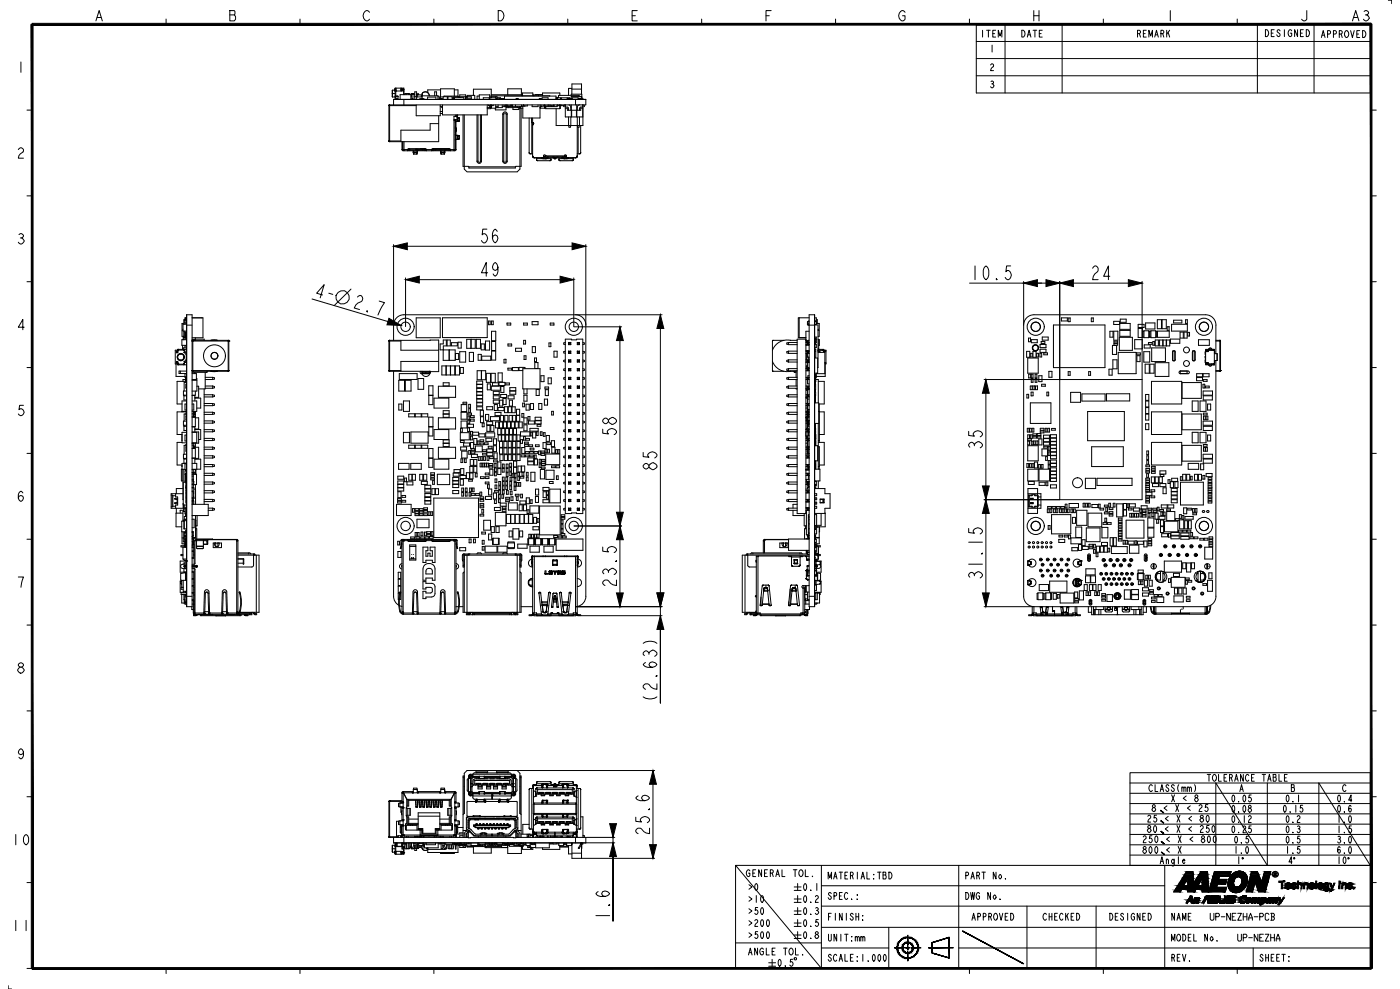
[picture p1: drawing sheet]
<svg xmlns="http://www.w3.org/2000/svg" width="841mm" height="594mm" viewBox="0 0 841 594" stroke-linecap="round" stroke-linejoin="round" font-family="sans-serif">
<defs><g id="words">
<text font-size="7.9" x="742" y="567">UP-NEZHA</text>
<text font-size="7.5" x="726" y="554">UP-NEZHA-PCB</text>
</g></defs>
<!-- layer: 0 -->
<g fill="none" stroke="#000" stroke-width=".6">
<path d="M58 13l2-7 1 7M58 11h3M100 11v4M138 6h3v1v2l1 1v2l-1 1h-3zM138 9h3M180 11v4M222 7l-1-1a3 3 0 0 0-3 3 3 3 0 0 0 3 4l1-1M261 11v4M299 6a3 3 0 0 1 4 3 3 3 0 0 1-4 4zM341 11v4M380 9h2M383 6h-3v7h3"/>
<path d="M422 11v4M460 9h2M463 6h-3v7M502 11v4M544 7l-1-1a3 3 0 0 0-3 3 3 3 0 0 0 3 4l1-1v-3h-2M582 11v4M586 15h237v41h-237zM590 18v4M593 18h2M594 18v4M598 18h-2v4h2M604 15v41"/>
<path d="M614 18a2.1 2.1 0 0 1 2 2 2.1 2.1 0 0 1-2 2zM621 18h2M621 6v7M621 9h3M622 18v4M624 6v7M626 18h-2v4h2M638 15v41M663 11v4M689 18h-2v4h2M701 18v4M702 20l1 2"/>
<path d="M703 18l-2 3M703 6v7M743 11v4M755 15v41M760 18a2.1 2.1 0 0 1 2 2 2.1 2.1 0 0 1-2 2zM764 20h1M765 18h-1v4h1M769 19l-1-1-1 1a1.9 1.9 0 0 1 1 3l-1-1M772 18v4M776 19l-1-1a2.2 2.2 0 0 0-1 2 2.2 2.2 0 0 0 1 2l1-1v-1h-1M779 18v4l-1-4v4M781 20h1"/>
<path d="M783 18h-2v4h2M785 18a2.1 2.1 0 0 1 2 2 2.1 2.1 0 0 1-2 2zM785 6v6l-1 1-2-1M789 15v41M808 19l1-1a2.2 2.2 0 0 1 1 2 2.2 2.2 0 0 1-1 3l-1-3zM811 18l1 5 2-5M812 13l2-7 2 7M813 11h3M817 18h-2v5h2M819 18a2.1 2.1 0 0 1 2 2 2.1 2.1 0 0 1-2 3zM819 7l1-1 2 1v1l-1 1 2 2a2.2 2.2 0 0 1-3 2l-1-1M820 9h1"/>
<path d="M834 0h2v2M13 37v6M586 25h237M586 35h237M595 39l1-1 1 1-2 3h2M596 27v4M596 20h1M600 22v-4l1 4 1-4v4M617 22l1-4 1 4M618 21h1M624 20h1M683 20h2l-1-2h-1v4"/>
<path d="M684 20l1 2M687 20h1M690 22v-4l1 4 1-4v4M694 22l1-4 1 4M694 21h1M697 20h2l-1-2h-1v4M698 20l1 2M794 23l1-5 1 5M794 21h2M798 20h1v-2h-1v5M801 20h2l-1-2h-1v5M805 20h1v-2h-1v5"/>
<path d="M806 20v3M815 20h1M236 56h1M236 54v4M236 58h1M236 54h1M237 54h.1M237 53v1M237 53h.1M237 58h.1M237 59h1M237 58h1"/>
<path d="M237 55h.1M237 58h2M238 53v7M238 59h1M238 54h-1M238 53v2M238 58h.1M238 59v1M239 58h.1M239 58v2M240 60v-3h7v3M241 53v2"/>
<path d="M241 54h1v3M241 54h.1M241 54h1M241 53h.1M242 54h.1M242 54h1M242 53h.1M242 55h1M242 55h-5M243 54h.1M243 57v-4h-6v7M243 60v3"/>
<path d="M243 54h-2M244 56v1M246 57v-1v1M246 56h-3v1M247 59h1v1M247 58h2M247 57h2M247 57v1M248 56v1M248 57v-1h1v1M249 56h-2v1M249 60v-5h1v5"/>
<path d="M249 58h1M250 56v1M250 57h3v1M250 58h4M251 57v1M251 57v-1l1 1M252 60v-1l1 1M253 58h1M254 56a2.4 2.4 0 0 1 2-1 2.4 2.4 0 0 1 2 3 2.4 2.4 0 0 0-2-3 2.4 2.4 0 0 0-2 1zM254 56v2M254 56l-1 2M255 60v-1l-1 1v-2h9v2"/>
<path d="M257 60v-2h5v2M261 58v-3h1v3M263 58h1v2M264 59v1M265 60v-1h1v1M265 54h-8v2M266 58h-2v2M266 60v-2h3v2M267 58h8M269 58h.1M269 60v-2h3v2M272 59h1"/>
<path d="M273 59h-1v1M273 58v-5h-8v5M273 54h2v4M273 60v-1h6v1M275 58v1M276 59v-1h-3v2M276 59v-2h4v2M277 59v-1h6v2M280 59h3M280 58v2M280 59h1M280 58h.1"/>
<path d="M281 59v-2h4v3M284 57v-3h11v5M288 58h-1v2M288 60v-3h6v3M290 60v-1h4v1M294 58v1M294 59h4M295 57h18v1M295 58h35M295 59v-1h4v1M298 58v2M298 60v-1h2v1"/>
<path d="M299 59h2v1M301 59h2M301 59v1M303 60v-2h31v2M305 57v-4h8v4M310 60v-1h1v1M314 58v-2h6v2M320 57h4v1M321 57v1M324 60v-1h1v1M326 60v-1h3v1M326 57h-4"/>
<path d="M334 59h1M335 60v-1h2v1M335 58h1M336 57v-1h-10v2M337 59h.1M337 60v-1h5v1M341 59h.1M341 59v1M341 59v1v-1M342 59h1v1M342 59v1M343 57h7v2"/>
<path d="M344 60v-1h3v1M344 60h-1M344 59l-1 1M346 60v3M347 59h2v1M348 59v1M348 58v-1h-12v2M348 59h2v1M349 57v-7h-5v3h-2v4M349 54h-5v3M349 59v-1h-6v1M586 46h237"/>
<path d="M595 49h2v1h-1l1 2-1 1-1-1M596 50h.1M16 66h3M234 63h.1M234 63v22M234 63h16M234 63h118v-3h-116v3M234 63v22h30v-15M250 63v7h14v-7M264 74h-6v4h-17v7M264 68h2M264 67h2"/>
<path d="M264 64h2M265 64l1 1M266 63v6h27v-6M273 72h.1M273 70h.1M273 70h2h-2v20M273 72v18M273 79h1M273 77h1M273 74h1M273 73h1M273 76h1"/>
<path d="M274 70h.1M274 72v18h-1M274 73h.1M274 72h.1M274 79h-1M274 69v1M274 77h.1M274 72v18M274 79h.1M274 72h-1M274 77v2M275 71h.1"/>
<path d="M275 71v1M275 72v1M275 71h1h-1M275 73h1h-2h1M275 73h.1M275 69v3h-2M275 71h1M275 73h1M276 73h-1M276 71a1 1 0 0 0-1 0 1 1 0 0 0 0 2M276 71v2M287 69v28"/>
<path d="M289 69v28M293 65h2M293 63h1M294 63v2M295 65h-2M295 63v2M295 64h.1M295 63v2h3v-2M296 63h-1M298 64h1M299 63v2M302 63v2h-4"/>
<path d="M302 69v28M302 69h1M302 69a1.3 1.3 0 0 1 1-2 1.4 1.4 0 0 1 2 2M303 69a.7 .7 0 0 1 0-1 .7 .7 0 0 1 1 1M303 69v28M303 63v1h4v-1M303 64h.1M304 63v1M304 64v2h-6v-1M304 64h.1M304 69v28M304 69h1v28h-1"/>
<path d="M304 64v1h8v-1M305 63v1M305 64h.1M305 64v1M306 64h.1M307 63v1M308 63v1M308 65v1h4v-1M310 63v1M311 64v1M312 65h2M312 65v37l-1 1h-30l-2-1v-33"/>
<path d="M312 64l1 1M313 64v1M313 65v35h-3v1h-28l-1-1h-3v-31M313 63v1M314 64h-12M315 64v-1v1M315 64h-2M317 63v1h-2M318 71v21M319 71v21M319 74h1M320 63v1h3v-1"/>
<path d="M320 71v23M320 75h.1M320 74v1M320 74h.1M320 74h1M321 74l-1 1M321 74h.1M324 63v8h-10v-7M324 65h1M325 64v1h2v-1M325 63v1h2M326 64h-2"/>
<path d="M327 63v1M327 63h.1M327 63v1h4M327 65h1M327 63v1h2M328 64h.1M329 63v1M330 63v1h3M331 63v1M331 64h2M333 63v1M335 63v1h-4"/>
<path d="M335 63h.1M335 63h1v2h-8v-1M337 63l-1 2M337 63h2M337 63h.1M339 63v1h1M339 63h1v1M339 63h.1M340 65h1v1h8v-1h1v5h-10zM340 64l1 1 1 1M342 70v6h1v-1v-5M342 63l1 1"/>
<path d="M343 64v2M343 63v7M343 66v4M346 66v4M346 63v7M347 70v24M347 76v16M348 70v6h-1v-1M348 63l-1 1v2M349 75v17M350 64l-2 1v1M350 63h1v1h-1z"/>
<path d="M350 64v11h-16v-10M350 63h.1M824 66h3M11 90l1-1a1.7 1.7 0 0 1 2 2l-3 2v2h3M234 85h.1M234 85h7M241 90l1 1h31l1-1M241 85v5M241 90h4M242 85v5h1M242 90h.1M242 85v5"/>
<path d="M243 85v5M243 90h-1M243 90v1M245 90h.1M245 90l1-1h9l1 1M245 89v1M246 90v1M246 89v1M248 91v1l1-1M248 91h.1M248 91v2M248 91h1"/>
<path d="M248 93h2M249 91v1M249 92h1M249 92l-1 1M250 89v1M250 91v1l1-1M250 91h-1M250 92h.1M250 91v1M250 92v1M250 90h6M251 91l-1 2"/>
<path d="M251 91l-1 1M251 91h.1M251 90h.1M254 90h.1M255 90v1M256 90h3M256 90h.1M256 90h-11M256 90h-11v1v-1M259 90h.1M259 90h11M260 89h10l1 1"/>
<path d="M260 90v1M260 89l-1 1M262 90h.1M264 90h.1M265 90h.1M265 91h.1M265 91v1v-1M265 91v2M265 93h2M265 92v1M265 91v1M265 92h.1"/>
<path d="M265 92h1M266 91l1 1v-1M266 91h-1M266 92h1M266 91v1M267 91h.1M267 92v1M267 91v1M267 91v2M267 90h.1M268 90h.1M270 90v1"/>
<path d="M271 90h-12v1v-1M271 90h.1M271 90h-12M273 90v1M273 90h.1M273 90h1M273 81h1M273 84h1M274 84h-1M274 90h-3M275 82v1M275 83h.1"/>
<path d="M275 81l1 1h-1M275 81h-1h1M275 84h-1h1M275 81v1M275 83v1M275 84h.1M275 81h.1M275 83h1l-1 1M275 82h.1M275 81l1 1M275 83h1M276 83l-1 1"/>
<path d="M276 82a1 1 0 0 0-1 0 1 1 0 0 0 0 1M276 82v1M287 97a1.3 1.3 0 0 0 1 1 1.3 1.3 0 0 0 1-1M287 97h.1M287 97a.7 .7 0 0 0 1 1 .7 .7 0 0 0 1-1M289 97h.1M302 97h1M302 97a1.3 1.3 0 0 0 1 1 1.3 1.3 0 0 0 2-1M303 97a.7 .7 0 0 0 0 1 .7 .7 0 0 0 1-1M318 92h.1M318 92h1M319 92h1"/>
<path d="M320 94h.1M320 94l1 1M321 95h.1M321 95h25M322 96h.1M322 96l1 1M322 95v1M322 95h5M322 96h1M323 96h.1M323 96v1M323 97h7"/>
<path d="M325 95h.1M325 95h1M326 95h.1M326 95h1M327 94l-1 1M327 94h.1M327 94h13M327 95h.1M327 93v1M328 93h.1M328 93v1M328 94h11"/>
<path d="M328 93h-1v1M328 95h-1M328 95h3M328 95h.1M329 95h-1M329 95h.1M329 94h.1M331 96h.1M331 95v1M332 94h.1M332 95h.1M333 95h.1"/>
<path d="M333 95h1M334 95h.1M335 94h.1M335 95h.1M336 96h.1M336 96v1M336 95v1M336 95h3M336 97h8M338 95h.1M338 94h.1M339 95h.1"/>
<path d="M339 93h.1M339 93v1M339 93h1v1M339 95h1M339 94h.1M340 94h.1M340 95h.1M340 95h4M340 93v1M340 94l1 1M340 94v1M340 95h1"/>
<path d="M341 95h-1M341 95h.1M344 96v1M344 96h.1M344 95v1M346 95h.1M346 94v1M346 94h.1M347 94h-1M347 94h.1M347 92h1M347 94l-1 1"/>
<path d="M348 92h.1M349 92h-1M349 92h.1M16 118h3M282 100h28M824 118h3M293 138h-3v3v-1a2.8 2.8 0 0 1 3 3 2.8 2.8 0 0 1-3 3l-1-2M299 139l-2-1a6 6 0 0 0 0 8 2.8 2.8 0 0 0 0-5l-1 1v1M11 141l1-1 2 1v1l-1 1a1.8 1.8 0 0 1 1 3 1.8 1.8 0 0 1-3 0M12 143h1M236 148h116M236 147v57"/>
<path d="M352 147v211a6 6 0 0 1-5 6M586 160v8M607 160h-2l-1 3 1-1a2.8 2.8 0 0 1 3 3 2.8 2.8 0 0 1-3 3l-1-1M16 169h3M187 180l54 16M194 177l-4-1 5-5-3 8M198 176l2 1M211 174l-10 10M215 178l1-1 1 1 1 1v2a7 7 0 0 0-5 4l3 1M244 168h101M244 167v29M293 164h-4l3-6v8"/>
<path d="M299 160v2h-2h-1a3 3 0 0 1 1-4 6 6 0 0 1 0 8l-1-1M345 167v29M582 170h44M591 160h1a6 6 0 0 1 0 8l-1-1a7 7 0 0 1 0-7zM599 167v1zM615 170h71M615 169v189a6 6 0 0 0 6 6v4M637 169v131M656 161l2-1 2 1a3 3 0 0 1-2 4l-2 3h4M667 166h-4l3-6v8M686 169v131h-95M824 169h3"/>
<path d="M15 197h-4l3-5v6M110 198h-1v4h1M110 199v4h1M110 194h-1v4h1M111 199v4M111 192h1M112 191h.1M112 191v1M112 192h-1v2h1M112 192v2M112 189h3v175h-3zM112 195h3"/>
<path d="M112 191h-1v1M112 199h-1v4h1M112 192h-2v3M112 195h-2v4h2M112 200v2M112 189v175M115 191h7v12h-7M115 191h6M221 187h.1M228 181l3 1-4 7M250 191h14v12h-14zM266 191h27v12h-27z"/>
<path d="M293 193h1v2h-1zM295 193h1v2h-1zM295 199h3v6h-3zM305 194h2v1h-2zM315 194h2v1h-2zM320 193h3v2h-3zM331 194h2v1h-2zM345 196h28M346 189a6 6 0 0 1 6 6M372 196v168M397 189v233v-52M398 189h-155a6 6 0 0 0-7 6"/>
<path d="M480 191v12h4M486 189h3v175h-3zM486 194h-1v1h6v26M486 199h-2v109h-5v-104h5M486 193h-1v2M486 193h.1M486 191h-6v12M489 191h1v4h-1M489 193h1M490 193h-1M490 193h.1M490 194h.1"/>
<path d="M490 192h1v2M490 194h2v4h-1M491 198h1v4h-1M492 198h.1M615 195a6 6 0 0 1 6-6h103a6 6 0 0 1 6 6v17M633 195h31v26h-31zM638 191h3v2h-3zM642 191h1v2h-1zM656 191h1v2h-1zM667 199h2v4h-2zM669 199h3v5h-3zM673 194h6v4h-6v-5h-4v2h4"/>
<path d="M673 198h6v4h-6zM673 192h4v2h-4zM684 197h2v6h-2zM684 195h3v2h-3zM687 199h3v4h-3zM687 199v4M688 194h6v4h-6zM690 199h1v4h-1M691 199h3v4h-3zM691 199v4M694 199h1v4h-1M695 192h3v5h-3z"/>
<path d="M695 199h7v4h-7zM698 192h3v5h-3zM701 196h1v2h-1zM704 195h9v4h-9zM705 192h5v2h-5zM709 199h2v4h-2zM711 199h2v4h-2zM712 192h1v2h-1zM714 200h1v2h-1zM106 219v7h5M106 211h.1M106 212h.1"/>
<path d="M106 217h.1M106 218h.1M106 219h1M107 219h.1M107 210h-1M107 210h.1M107 210h-2v9h2M107 210h5M107 219h4M107 219h5M108 216h1M109 212v1"/>
<path d="M109 216v1M109 217h.1M109 213h-1M109 212h-1M109 213h.1M109 212h.1M109 216h.1M110 207v3M110 202v2M110 203h1M110 210h1h-4M110 210h.1"/>
<path d="M110 219h.1M110 219h1M111 219h.1M111 210h.1M111 210h-1M111 212h.1M111 217v1M111 212h1M111 217h.1M111 219h-1M111 212l1 1M111 208h1"/>
<path d="M111 207v2M111 218h.1M111 211v1M112 217h.1M112 216l-1 1M112 212v5M112 217l-1 1M112 209h-2v1M112 204h-3v3h3M112 204h-2M115 205h.1M115 205h22"/>
<path d="M115 204h1M115 204h2M115 205h1M116 205h.1M116 204v1M116 204h21M116 204v19M116 204h.1M116 204l-1 1M117 203v1M117 204h6M130 204h-3h4h-1"/>
<path d="M137 205h.1M137 205v18M137 204v1M137 204h.1M234 205h.1M234 205v18M234 205h7M234 204v1M234 204v19M234 204h30v19h-6M234 204h.1M241 204v6h23"/>
<path d="M264 217h-23v6M265 220h8v5h-8zM266 210v-2h2v-4h-2v3h-2v3h9v6h-7v-6M268 220v5M269 204h2v4h-2zM270 210v6M271 220v5M271 206h4v2h-4zM274 220h2v5h-2zM274 212h2v4h-2zM275 206h2v3h-2zM276 211h4v7h-4z"/>
<path d="M280 204h5v5h-5zM282 212h2v5h-2zM283 204v5M286 204h3v5h-3zM287 213h2v3h-2zM289 207h2v3h-2zM289 214h6v2h-6zM292 205h2v5h-2zM295 205h3v6h-3zM295 211h3v5h-3zM303 216h1v2h-1zM305 207h2v1h-2z"/>
<path d="M310 209h3v2h-3zM315 204h1v3h-1zM315 214h1v2h-1zM315 216h.1M320 208h2v4h-2zM321 215h1v2h-1zM330 206h1v2h-1zM333 211h2v4h-2zM340 206h-1v1h1M340 211h-1v1h1M340 216h-1v1h1M342 206v1"/>
<path d="M342 211v1M342 216v1M342 217h1M342 216h1M342 212h1M342 211h1M342 207h1M342 206h1M342 216h.1M342 211h.1M342 206h.1M342 207h.1"/>
<path d="M342 212h.1M342 217h.1M343 206v1M343 211v1M343 216v1M343 217h.1M343 212h.1M343 207h.1M343 206h.1M343 211h.1M343 216h.1M347 206v1"/>
<path d="M347 211v1M347 216v1M347 217h1M347 216h1M347 212h1M347 211h1M347 207h1M347 206h1M347 216h.1M347 211h.1M347 206h.1M347 207h.1"/>
<path d="M347 212h.1M347 217h.1M348 206v1M348 211v1M348 216v1M348 217h.1M348 212h.1M348 207h.1M348 206h.1M348 211h.1M348 216h.1M350 206h1v1h-1"/>
<path d="M350 211h1v1h-1M350 216h1v1h-1M464 205v18M464 217a9 9 0 0 0 11 6M464 205h.1M464 204v1M464 204h.1M464 204h7M474 217h5M474 216h5M474 212h5M474 211h5"/>
<path d="M474 207h5M474 206h5M474 206h-1v1h1M474 211h-1v1h1M474 216h-1v1h1M474 206v1M474 211v1M474 216v1M475 204h.1M475 204h4M475 204a9 9 0 0 0-11 6M484 204h.1"/>
<path d="M484 218h1M484 216h2M484 211h2M484 206h2M484 205h1M484 207h2M484 205v1M484 207h.1M484 212v4M485 217h1M485 220h-1v1M485 216h1"/>
<path d="M485 212v3h1M485 206h1M485 212h1M485 211h1M485 211h-1M485 207h1M485 206v1M485 211v1M485 216v1M485 211h.1M485 215h1M485 207h.1"/>
<path d="M485 215v1M485 217v1M486 217h-2M486 212h-2M486 207h-2M486 206v1M486 211v1M486 216v1M486 218h-1v3M486 204h-1v2M489 215h2v9h-2M489 211h1"/>
<path d="M489 211h.1M489 207h1v2h-1M489 202h1v4h-1M489 203h1v2h-1M489 207h.1M489 210h1v5h-1M490 206h-1M490 204h.1M491 210h4M491 212h5v12h-6M491 211l1 1M491 211h.1"/>
<path d="M491 204h1v3M491 210h3M492 210l-1 1M492 204v6h-1M492 211h-1l2 1M492 211h.1M494 210l1 1h1M494 211h1M494 210h1M494 210h.1M495 210h.1M495 210v1"/>
<path d="M495 211h.1M495 210h1v9M495 211h1M495 211h1h-1M496 218v8h-6M496 218h.1M617 211h2v4h-2zM617 215h7v9h-7zM618 203h1v2h-1zM619 212h1v2h-1zM620 204h3v2h-3zM621 211h1v4h-1z"/>
<path d="M623 212h1v2h-1zM625 212h1v2h-1zM625 210h3v2h-3zM625 207h3v2h-3zM625 205h3v1h-3zM626 202h4v2h-4zM627 212h2v1h-2zM669 216h2v6h-2zM669 205h2v1h-2zM669 207v-1h2v1h-3v6h3v-6M672 212h10v12h-10zM672 203h8v7h-8z"/>
<path d="M682 204h4v6h-4zM683 212h2v1h-2zM683 214h2v3h-2zM687 211h4v7h-4zM687 207h4v2h-4zM688 219h2v5h-2zM690 206h2v1h-2zM691 219h2v5h-2zM692 209h8v8h-8zM693 205h1v2h-1zM694 218h8v8h-8zM694 204h2v4h-2z"/>
<path d="M697 204h1v4h-1zM699 204h2v4h-2zM701 204h2v4h-2zM703 204h6v2h-6zM704 212v4a.8 .8 0 0 0 1 1 .8 .8 0 0 0 1-1v-4M705 211h1M705 211v6h1v-6M705 211h-1M706 211h.1M716 212v4M717 211h1v6h-1zM717 211h-1"/>
<path d="M717 211h1M718 212v4a.8 .8 0 0 1-1 1 .8 .8 0 0 1-1-1M720 204h6v3h-6zM724 218h2v1M724 216v2M724 214v1M724 211v2M724 211h.1M724 211h2M724 210v9M724 218l2 1M724 219h2"/>
<path d="M724 210h2M725 211h.1M725 218h.1M726 211h.1M726 211h-2v-1h5v9h-5v-1h2M726 210v1h-2M726 210h3M726 219l3-1v1M726 219h3M726 219a1 1 0 0 0 1 1 1 1 0 0 0 1-1 1 1 0 0 1-1 1 1 1 0 0 1-1-1M726 210l-2 1M726 219h.1"/>
<path d="M726 210h.1M726 210a1 1 0 0 1 1-1 1 1 0 0 1 1 1 1 1 0 0 0-1-1 1 1 0 0 0-1 1M728 219h.1M728 210h.1M729 210h.1M729 219h.1M729 210h1M729 210v1l-3-1M729 217h1M729 212h2M729 211h1M729 217h2"/>
<path d="M729 218h1M730 210h.1M730 219h.1M730 219h-1M730 211l-1 1M730 217v1M730 217h.1M730 211h.1M730 218h.1M730 212h.1M730 217v141a6 6 0 0 1-6 6h-133M730 205h3"/>
<path d="M730 204h3M731 212v5M733 205h.1M733 204v19M733 204v1M733 204h.1M733 205v18M16 221h3M108 223v1M111 237v1M111 224v3h1M111 226h1"/>
<path d="M111 228h-1v1M111 227l1 2M111 227h1M112 232h.1M112 229h-6v14h3M112 228v1M112 238h-2v2h2M112 235h-2v2h2M112 231v2M112 223h-4v1h4M112 230h-1v5M115 223h1"/>
<path d="M115 224h3v4h-3M115 238h2v3M115 228h3M115 223h.1M116 223h.1M116 223h21M117 239h4v6h-3M117 224h.1M117 235v2h-2M117 239h.1M118 227v8h-3M118 232h1v7h-2"/>
<path d="M123 238h5M123 237h5M123 234v69M123 228h5M123 224v10h-4M123 233h5M123 232h5M123 227h5M124 223v1h-9M125 223l-1 1M128 227h1v1h-1M128 232h1v1h-1"/>
<path d="M128 237h1v1h-1M128 227v1M128 232v1M128 237v1M130 223h1h-4h3M137 223h.1M234 223h7M234 223h.1M234 223h24M236 223v135a6 6 0 0 0 4 6M240 228h3v7h-3zM240 224h11v4h-11z"/>
<path d="M244 228h3v7h-3zM251 227h4v7h-4zM253 223l-1 1 1 1 5-1v-1M253 223a2.5 2.5 0 0 0 3 3 2.5 2.5 0 0 0 2-3M254 223v1h4M254 223h4M256 224h.1M258 232h2v5h-2zM258 238h2v5h-2zM258 223v1h-4M261 239h9v6h-9zM263 232h11v7h-11z"/>
<path d="M266 230h4v2h-4zM276 221h2v3h-2zM286 229h4v2h-4zM286 231h4v2h-4zM286 233h4v2h-4zM286 235h4v4h-4zM286 240h4v2h-4zM286 238h4M286 237h4M287 223h5v5h-5zM289 223v5M292 224h3v6h-3z"/>
<path d="M293 231h2v3h-2zM295 224h3v6h-3zM295 232h6v2h-6zM296 230h3v2h-3zM296 235h4v2h-4zM296 238h4v2h-4zM299 224h3v5h-3zM300 230h3v2h-3zM301 237h3v2h-3zM301 232h2v4h-2zM302 239h2v4h-2zM304 230h2v1h-2z"/>
<path d="M305 221h2v1h-2zM305 238h4v2h-4zM306 233h4v2h-4zM306 235h4v2h-4zM308 221h3v2h-3zM314 221h10v13h-10zM315 234v3h2v-3M315 237h2v4h-2zM315 221h-3v2h2M321 221v-3h2v3M322 234h2v4h-2zM325 226h2v3h-2z"/>
<path d="M327 240h2v3h-2zM327 232h3v2h-3zM328 234h1v4h-1zM329 227h2v4h-2zM331 221h2v1h-2zM340 221l-1 1 1 1M340 227h-1v1h1M340 232h-1v1h1M340 237h-1v1h1M342 228h1M342 238h1M342 237h1"/>
<path d="M342 221v2M342 227v1M342 232v1M342 237v1M342 233h1M342 232h1M342 227h1M342 223h1M342 221h1M342 237h.1M342 232h.1M342 227h.1"/>
<path d="M342 221v1M342 222v1M342 228h.1M342 233h.1M342 238h.1M342 222h.1M342 222h1M343 222h.1M343 227v1M343 232v1M343 237v1M343 238h.1"/>
<path d="M343 233h.1M343 228h.1M343 222v1M343 221v1M343 227h.1M343 232h.1M343 237h.1M343 221v2M347 228h1M347 238h1M347 237h1M347 233h1"/>
<path d="M347 232h1M347 221v2M347 227v1M347 232v1M347 237v1M347 227h1M347 223h1M347 221h1M347 237h.1M347 232h.1M347 227h.1M347 221v1"/>
<path d="M347 222v1M347 228h.1M347 233h.1M347 238h.1M347 222h.1M347 222h1M348 222h.1M348 227v1M348 232v1M348 237v1M348 238h.1M348 233h.1"/>
<path d="M348 228h.1M348 222v1M348 221v1M348 227h.1M348 232h.1M348 237h.1M348 221v2M350 221l1 1-1 1M350 227h1v1h-1M350 232h1v1h-1M350 237h1v1h-1M464 223h.1"/>
<path d="M464 223h7M474 228h5M474 238h5M474 237h5M474 233h5M474 232h5M474 227h5M474 223h5M474 221h5M474 221l-1 1 1 1M474 227h-1v1h1M474 232h-1v1h1"/>
<path d="M474 237h-1v1h1M474 221v2M474 227v1M474 232v1M474 237v1M475 223h3M475 223h.1M477 223v1M477 223h.1M477 224h1M478 233l1 1M478 223v4"/>
<path d="M478 228v4M484 239h1M484 237h2M484 232h2M484 227h2M484 221h2v1M484 234h1M484 239h.1M485 240h1M485 238h1M485 237h1M485 234h1"/>
<path d="M485 233h1M485 232h1M485 228v3h1M485 228h1M485 227h1M485 222h1M485 227v1M485 222v-1v2v-1M485 232v1M485 237v1M485 222h.1M485 234v3"/>
<path d="M485 238v4M485 233v1M486 228h-2M486 238h-2M486 233h-2M486 222v1h-2M486 222h.1M486 227v1M486 232v1M486 237v1M486 221h-1M486 234h-2"/>
<path d="M486 226h-1v1M489 237h1v5M489 231h1v3h-1M489 232h1M489 230h1M489 225h1v4M489 227h1v4M489 236h1v2M489 239h1M490 234v2M490 238h.1M490 227h-1h1"/>
<path d="M490 226h.1M490 228h2v14M490 224v3M492 229h3v14h-3M591 228h95M592 228v136M617 237h1v2h-1zM618 225h1v2h-1zM619 232h1v2h-1zM619 236h2v2h-2zM620 227h1v3h-1zM620 225h1v2h-1z"/>
<path d="M620 232h2v2h-2zM622 225h1v2h-1zM622 227h1v3h-1zM622 232h1v2h-1zM624 226h2v3h-2zM626 231h2v1h-2zM629 236h1v2h-1zM630 223h2v4h-2zM642 223h1v2h-1zM643 236h6v6h-6zM650 237h14v4h-14zM654 223h1v2h-1z"/>
<path d="M665 237h14v4h-14zM666 222h2v3h-2zM688 237h2v4h-2zM692 229h18v14h-18zM709 223a.8 .8 0 0 0-1 1 .8 .8 0 0 0 1 1M710 230h12v9h-12zM713 223v1h-4v-1h5a.8 .8 0 0 1 1 1 .8 .8 0 0 1-1 1h-5M719 227h3v2h-3zM719 224h3v2h-3zM723 231h1v2h-1zM723 235h5v2h-5zM723 224h3v2h-3z"/>
<path d="M723 238h5v2h-5zM723 228h2v1h-2zM724 232h2v1h-2zM730 223h3M733 223h.1M824 221h3M14 243h-2l-1 3a2 2 0 0 1 3 1 2 2 0 0 1-2 3l-1-1M110 247h.1M111 255v1M111 247h.1M112 249h-1v4M112 260h-3v6h3"/>
<path d="M112 247h-6v14h3M112 256h-2v3h2M112 253h-2v2h2M112 250v2M112 248v1M112 247h-3M112 243h-1v3h1M112 241h-3v6M115 259h4v7h-4M115 260h3v6h-3M115 256h2v3M115 251h2"/>
<path d="M115 250h1M115 249h1M115 241h3v6h-3M115 243h1v3h-1M116 249v1M116 247v4M117 247h.1M117 250v1M117 249h.1M117 248v1M117 248v3M117 258h4v6h-2"/>
<path d="M117 251h2v7h-2M117 247v9h-2M117 248h-1M117 258h.1M123 242l6 1-1 1M123 259h5M123 258h5M123 254h5M123 253h5M123 249h5M123 248h5M123 244h5"/>
<path d="M128 248h1v1h-1M128 253h1v1h-1M128 258h1v1h-1M128 242v2M128 248v1M128 253v1M128 258v1M240 243h1v3h-1zM242 241h4v6h-4zM242 260h4v6h-4zM246 249h3v1h-3zM247 259h10v7h-10z"/>
<path d="M249 249h4v1h-4zM253 249h4v1h-4zM258 251h2v5h-2zM258 256h2v6h-2zM261 258h9v6h-9zM263 251h11v7h-11zM266 247h4v2h-4zM266 249h4v2h-4zM277 260h5v4h-5zM277 257h1v3h-1zM277 248h4v4h-4zM277 253h4v4h-4z"/>
<path d="M277 243h3v4h-3zM278 242h2v1h-2zM281 255h3v2h-3zM281 257h1v2h-1zM281 248h2v1h-2zM281 250h1v5h-1zM281 252h1M282 243h1v2h-1zM282 246h1v2h-1zM283 250h2v1h-2zM283 252h2v1h-2zM283 259h1v2h-1z"/>
<path d="M286 242h4v2h-4zM286 244h4v2h-4zM289 246h1v4h-1zM289 250h2v4h-2zM290 254h1v2h-1zM292 249h2v3h-2zM292 244h4v2h-4zM292 253h4v2h-4zM292 256h2v3h-2zM295 250h5v3h-5zM295 256h2v3h-2zM296 240h4v2h-4z"/>
<path d="M297 243h2v4h-2zM297 248h4v2h1v3h-1v-3h-4zM298 253h2v4h-2zM299 257h2v4h-2zM299 245h4v2h-4zM300 253h2v4h-2zM300 240h2v4h-2zM301 257h2v4h-2zM302 253h2v4h-2zM303 244h2v4h-2zM303 250h2v3h-2zM304 257h2v4h-2z"/>
<path d="M305 253h2v4h-2zM305 244h2v4h-2zM306 250h2v3h-2zM306 240h2v4h-2zM306 257h2v4h-2zM307 253h2v4h-2zM308 244h1v4h-1zM308 250h2v3h-2zM308 257h2v4h-2zM309 253h2v4h-2zM312 253h2v4h-2zM312 249h-2v-3h2v7h-2v-3h2"/>
<path d="M313 259h5v3h-5zM314 248h1v3h-1zM314 242h1v2h-1zM315 251h2v4h-2zM315 255h2v4h-2zM316 243h2v3h-2zM317 250h1v2h-1zM317 253h4v2h-4zM318 257h5v2h-5zM319 260h1v2h-1zM319 242h2v4h-2zM320 259h2v4h-2z"/>
<path d="M321 251h4v2h-4zM321 253h4v2h-4zM322 259h1v3h-1zM323 255h2v1h-2zM324 242h2v4h-2zM325 259h1v3h-1zM326 260h1v2h-1zM331 247h1v2h-1zM340 242l-1 1 1 1M340 248h-1v1h1M340 253h-1v1h1M340 258h-1v1h1"/>
<path d="M342 259h1M342 258h1M342 254h1M342 253h1M342 249h1M342 248h1M342 244h1M342 242h1M342 242v2M342 248v1M342 253v1M342 258v1"/>
<path d="M342 258h.1M342 253h.1M342 248h.1M342 242v1M342 243v1M342 249h.1M342 254h.1M342 259h.1M342 243h1M342 243h.1M343 243h.1M343 248v1"/>
<path d="M343 253v1M343 258v1M343 259h.1M343 254h.1M343 249h.1M343 243v1M343 242v1M343 248h.1M343 253h.1M343 258h.1M343 242v2M347 259h1"/>
<path d="M347 258h1M347 254h1M347 253h1M347 249h1M347 248h1M347 244h1M347 242h1M347 242v2M347 248v1M347 253v1M347 258v1M347 258h.1"/>
<path d="M347 253h.1M347 248h.1M347 242v1M347 243v1M347 249h.1M347 254h.1M347 259h.1M347 243h1M347 243h.1M348 243h.1M348 248v1M348 253v1"/>
<path d="M348 258v1M348 259h.1M348 254h.1M348 249h.1M348 243v1M348 242v1M348 248h.1M348 253h.1M348 258h.1M348 242v2M350 242l1 1-1 1M350 248h1v1h-1"/>
<path d="M350 253h1v1h-1M350 258h1v1h-1M362 258v2l4 1-1-1a2.8 2.8 0 0 1 3-3 2.8 2.8 0 0 1 2 3l-1 1M366 252l-2-1a1.7 1.7 0 0 0-2 1 1.7 1.7 0 0 0 1 2h1l2-1M366 252l2-1 2 1v1l-2 2-2-2zM474 259h5M474 258h5M474 254h5M474 253h5M474 249h5M474 248h5M474 244h5"/>
<path d="M474 242h5M474 242l-1 1 1 1M474 248h-1v1h1M474 253h-1v1h1M474 258h-1v1h1M474 242v2M474 248v1M474 253v1M474 258v1M484 258h2M484 258h1M484 251h.1"/>
<path d="M484 253h2M484 248h2M484 247h1M484 245h1M484 242h2v1M484 258h.1M485 253v4M485 259h1M485 258h1M485 255h1M485 254h1M485 253h1"/>
<path d="M485 251h.1M485 250h-1v3M485 250h.1M485 249h1M485 248h1M485 246h1M485 243h1M485 243v-1v2v-1M485 249h.1M485 254h.1M485 258v1M485 248v2"/>
<path d="M485 243h.1M485 244v4M485 248v1M485 249v4M485 253v1M485 254v3M485 251h1M485 254l1 1M485 249v4h1M485 246v2M485 253h.1M485 259v4"/>
<path d="M485 250h1M486 260h.1M486 249h.1M486 259v3M486 259h-2M486 254h-2M486 249h-2M486 243v1h-2M486 243h.1M486 248v1M486 253v1M486 258v1"/>
<path d="M486 257h-1v1M486 255v1M486 247v1M489 257h1v1M489 242h3v12h-3M489 241h1M490 259v1h-1M490 254v6h-1M492 254v28M492 247h.1M492 243v23M492 247h3v14h-3"/>
<path d="M582 259v3h3v-1a2.8 2.8 0 0 1 2-2 2.8 2.8 0 0 1 3 2l-1 1M617 257h1v3h-1zM618 257h2v3h-2zM619 242h12v12h-12zM620 257h1v3h-1zM625 259h2v1h-2zM625 257h2v1h-2zM628 257h1v3h-1zM629 257h2v3h-2zM632 257h2v1h-2zM653 247h22v18h-22zM688 255h2v3h-2z"/>
<path d="M688 249h2v3h-2zM688 245h2v3h-2zM688 241h2v3h-2zM692 247h18v14h-18zM710 249h12v9h-12zM716 260h4v6h-4zM716 241h4v6h-4zM721 260h3v6h-3zM721 241h3v6h-3zM723 253h5v2h-5zM723 256h5v3h-5zM723 248h2v1h-2z"/>
<path d="M723 250h1v2h-1zM725 250h1v2h-1zM725 243h2v3h-2zM16 272h3M109 265h.1M109 266h-3v13h3M111 275v1M112 268h-1v5M112 278h-3v4h2M112 279h-1v3h1M112 276h-2v2h2M112 273h-2v2h2"/>
<path d="M112 269v2M112 267v1M112 261h-1v4h1M115 278h3v4h-3M115 269h2v6h-2M115 267h1M115 266h1M116 267v2M116 269h3v6h-4M116 266v3h-1M116 268l1 1M117 269h.1"/>
<path d="M117 276h4v6h-3M117 275v3M117 266v3M118 275v1M123 279h5M123 275h5M123 274h5M123 270h5M123 269h5M123 265h5M123 263h5M128 263l1 1-1 1"/>
<path d="M128 269h1v1h-1M128 263v2M128 269v1M128 274v1M128 279v1M128 274h1v1h-1M128 279h1v1h-1M239 278h7v4h-7zM246 267h3v2h-3zM247 278h6v4h-6zM249 267h4v2h-4zM253 267h4v2h-4z"/>
<path d="M258 269h2v6h-2zM258 275h2v6h-2zM261 276h9v6h-9zM263 269h11v6h-11zM266 264h4v4h-4zM266 266h4M277 265h2v1h-2zM277 268h3v2h-3zM277 276h1v2h-1zM277 271h4v4h-4zM279 266h3v2h-3zM279 276h1v2h-1z"/>
<path d="M282 271h1v2h-1zM282 276h2v4h-2zM283 262h1v2h-1zM283 270h2v1h-2zM283 271h2v2h-2zM283 273h4v2h-4zM285 266h-2v3h2v-6h1v4h-1M285 276h1v4h-1zM286 268h4v3h-4zM287 265h1v2h-1zM287 274h1v3h-1zM288 261h3v1h-3v-2h-4v1h4"/>
<path d="M288 264h3v1h-3zM288 266h3v1h-3zM288 278h1v2h-1zM289 274h1v3h-1zM290 278h1v2h-1zM290 270h2v1h-2zM290 272h2v1h-2zM291 274h1v3h-1zM291 266h2v1h-2zM291 278h1v2h-1zM292 260h5v3h-5zM292 263h3v2h-3z"/>
<path d="M292 278h1v2h-1zM292 270h4v2h-4zM292 272h4v2h-4zM293 274h1v3h-1zM293 268h3v1h-3zM294 278h2v2h-2zM294 274h2v1h-2zM296 268h2v3h-2zM296 264h2v3h-2zM297 276h2v1h-2zM297 272h2v4h-2zM297 279h1v2h-1z"/>
<path d="M299 277h2v4h-2zM299 261h2v4h-2zM300 265h2v4h-2zM300 269h2v4h-2zM300 273h2v4h-2zM301 261h2v4h-2zM302 279h1v2h-1zM303 269h2v4h-2zM303 265h2v4h-2zM303 273h2v4h-2zM304 261h2v4h-2zM304 279h1v2h-1z"/>
<path d="M305 273h2v4h-2zM305 269h2v4h-2zM305 265h2v4h-2zM306 261h2v4h-2zM306 278h1v2h-1zM308 273h2v4h-2zM308 269h2v4h-2zM308 265h2v4h-2zM308 261h2v4h-2zM308 277h2v7h-2zM311 273h1v4h-1zM311 269h1v4h-1z"/>
<path d="M311 265h1v4h-1zM311 261h1v4h-1zM311 280h2v4h-2zM313 264h1v2h-1zM313 273h2v1h-2zM313 280h2v3h-2zM313 269h2v3h-2zM314 262h2v2h-2zM315 267h2v1h-2zM315 266h2v1h-2zM316 271h2v1h-2zM316 273h2v1h-2z"/>
<path d="M316 263h2v1h-2zM317 277h4v2h-4zM317 275h4v2h-4zM318 267h2v1h-2zM318 273h2v1h-2zM318 271h2v1h-2zM318 269h3v1h-3zM321 271h2v1h-2zM321 276h2v3h-2zM321 273h1v3h-1zM322 267h2v1h-2zM324 271h1v2h-1z"/>
<path d="M324 279h1v2h-1zM324 276h1v2h-1zM325 273h2v1h-2zM325 271h2v1h-2zM325 279h3v1h-3zM325 277h3v1h-3zM325 276h3v1h-3zM326 266h2v3h-2zM327 270h2v2h-2zM328 273h8v6h-8zM328 262h2v3h-2zM328 266h3v1h-3z"/>
<path d="M329 270h1v2h-1zM331 265h2v3h-2zM331 280h3v1h-3zM331 269h2v3h-2zM334 270h1v2h-1zM334 280h2v1h-2zM335 270h1v2h-1zM340 263l-1 1 1 1M340 269h-1v1h1M340 274h-1v1h1M340 279h-1v1h1M342 279h1"/>
<path d="M342 275h1M342 274h1M342 270h1M342 269h1M342 265h1M342 263h1M342 279h.1M342 274h.1M342 269h.1M342 263v2M342 269v1M342 274v1"/>
<path d="M342 279v1M342 263v1M342 264h1M342 264v1M342 270h.1M342 275h.1M342 264h.1M343 275h.1M343 270h.1M343 264h.1M343 269v1M343 274v1"/>
<path d="M343 279v1M343 264v1M343 263v1M343 269h.1M343 274h.1M343 279h.1M343 263v2M347 279h1M347 275h1M347 274h1M347 270h1M347 269h1"/>
<path d="M347 265h1M347 263h1M347 279h.1M347 274h.1M347 269h.1M347 263v1M347 263v2M347 269v1M347 274v1M347 279v1M347 264h1M347 264v1"/>
<path d="M347 270h.1M347 275h.1M347 264h.1M348 275h.1M348 270h.1M348 264v1M348 264h.1M348 269v1M348 274v1M348 279v1M348 263v1M348 269h.1"/>
<path d="M348 274h.1M348 279h.1M348 263v2M350 263l1 1-1 1M350 269h1v1h-1M350 274h1v1h-1M350 279h1v1h-1M386 272v2l4 1-1-1a2.8 2.8 0 0 1 3-3 2.8 2.8 0 0 1 3 3l-2 1M390 280l-2-2a1.9 1.9 0 0 0-2 2l2 2 2-2M391 279l2-1 2 2-3 2-2-2zM474 279h5M474 275h5"/>
<path d="M474 274h5M474 270h5M474 269h5M474 265h5M474 263h5M474 263l-1 1 1 1M474 269h-1v1h1M474 274h-1v1h1M474 279h-1v1h1M474 263v2M474 269v1M474 274v1"/>
<path d="M474 279v1M484 279h2M484 274h2M484 273h2M484 266h1M484 269h2M484 263h2v1M484 262h1M484 263h1M484 262v1M485 269h.1M485 279h1"/>
<path d="M485 275h1M485 274h1M485 272h1M485 268v3M485 270h1M485 269h1M485 265h.1M485 264h1M485 264v-1v2v-1M485 270h.1M485 274v1M485 279v1"/>
<path d="M485 262v1M485 264h.1M485 265v4M485 269v1M485 270v3M485 268h1M485 262h1M486 275h-2M486 270h-2M486 264v1h-2M486 264h.1M486 269v1"/>
<path d="M486 274v1M486 279v1M486 272h-1M486 273h-1M486 270v3M486 265h-1M489 278h1v3h-1M489 265h1M489 268h2v9h-2M489 267h1M489 264h1M489 263h1"/>
<path d="M489 261h1M489 278h1M489 260h1v8M490 279h.1M490 267h.1M490 264l-1 1M490 263h.1M490 262h.1M490 265v2M490 277v1M490 260v3M490 261h.1"/>
<path d="M490 261h-1M490 277v5M492 266h3v13h-3M492 268v14M492 265h.1M583 269l-1-1a1.9 1.9 0 0 1 2-2l1 1 2-2 2 1 1 2-1 1M585 267v1M617 278h1v3h-1zM617 264h3v1h-3zM617 268h7v9h-7zM617 265h1v2h-1zM617 261h1v2h-1z"/>
<path d="M618 278h2v3h-2zM619 261h1v2h-1zM620 265h1v2h-1zM620 279h1v2h-1zM620 262h3v1h-3zM620 261h3v1h-3zM621 265h1v2h-1zM621 278h2v3h-2zM622 265h1v2h-1zM623 262h2v1h-2zM623 260h2v2h-2zM624 279h1v2h-1z"/>
<path d="M624 264h2v3h-2zM626 279h1v2h-1zM626 270h3v4h-3zM627 266h3v1h-3zM627 263h3v2h-3zM627 261h3v2h-3zM627 268h2v1h-2zM628 274h1v3h-1zM630 279h1v2h-1zM630 277h1v2h-1zM630 271h1v3h-1zM630 268h1v2h-1z"/>
<path d="M631 278h4v2h-4zM631 276h4v2h-4zM631 274h4v2h-4zM631 272h4v1h-4zM631 270h4v1h-4zM631 267h4v2h-4zM631 265h4v2h-4zM631 263h4v2h-4zM631 261h4v2h-4zM656 268h19v12h-19zM688 279h3v1h-3zM689 277h1v2h-1z"/>
<path d="M689 274h1v2h-1zM689 271h1v2h-1zM692 266h18v13h-18zM710 268h12v9h-12zM714 278h6v4h-6zM721 279h2v3h-2zM723 273h5v2h-5zM723 276h5v2h-5zM723 267h2v1h-2zM723 269h1v2h-1zM724 269h1v2h-1zM725 261h2v4h-2z"/>
<path d="M824 272h3M14 296l-1-1-1 1a4 4 0 0 0 1 5 2.2 2.2 0 0 0 1-3h-1h-2v1M103 297h.1M103 297l1 1M103 297v7M104 298h1M104 298v6M105 297v2h2v4h-2v2M106 300v2M107 299l-2 1h2M109 280h.1M109 282v7h1"/>
<path d="M110 282v7M110 297h-7v8h7M110 282v23M110 293h-4v4M110 290h2M111 289h1M111 288h1M111 285h.1M111 288l1 1M112 286v2M112 288h.1M112 288v1"/>
<path d="M112 282v1M112 287h.1M112 300v1M112 298v1M112 296v1M112 295v1M112 293v1M112 292v1M112 290v1M112 289v1M112 284h-1v2h1M112 283h-1v7"/>
<path d="M115 300h1v2h-1M115 295h1v6M115 299h1M115 295h1M115 293h1M115 293h1v6M115 291h1v2M115 289h1v2h-1M115 285h1v3M115 288h1M115 286h1M116 284v1"/>
<path d="M116 288v1M116 298h.1M116 299h1M116 296h.1M116 289h.1M116 289v2M116 285h2v6h-2M116 284h1v1M116 284h-1M116 282v2M116 294h1M117 282l1 3"/>
<path d="M117 282v3M117 291v12M123 300h5M123 296h5M123 295h5M123 291h5M123 290h5M123 280h5M123 286h5M123 284h5M128 300h1v1h-1M128 295h1v1h-1"/>
<path d="M128 290h1v1h-1M128 284v2M128 290v1M128 295v1M128 300v1M128 284l1 1-1 1M239 300h2v1h-2zM239 286h4v2h-4zM239 289h4v2h-4zM239 291h4v2h-4zM239 293h4v2h-4zM239 295h2v4h-2z"/>
<path d="M241 298h3v1h-3zM243 287h1v2h-1zM244 289h4v2h-4zM246 285h4v3h-4zM247 285v3M248 285v3M252 285h2v3h-2zM253 289h4v2h-4zM254 285h2v3h-2zM255 291h4v2h-4zM255 294h4v2h-4zM255 296h4v2h-4z"/>
<path d="M255 299h4v2h-4zM259 284h2v1h-2zM259 286h2v1h-2zM259 287h2v1h-2zM259 294h2v3h-2zM260 289h1v2h-1zM261 299h26v24h-26zM262 294h1v3h-1zM263 285h7v6h-7zM272 287h4v2h-4zM272 289h4v2h-4zM272 291h4v2h-4z"/>
<path d="M272 295h4v2h-4zM272 284h4v2h-4zM273 282h3v2h-3zM276 286h4v1h-4zM276 288h2v3h-2zM277 281h2v4h-2zM277 293h1v2h-1zM277 296h1v2h-1zM280 293h1v2h-1zM280 296h1v2h-1zM280 284h2v3h-2zM282 288h2v1h-2z"/>
<path d="M282 296h1v2h-1zM282 293h1v2h-1zM282 280h2v4h-2zM282 284h2v4h-2zM283 297h2v1h-2zM284 293h1v2h-1zM285 280h1v4h-1zM286 284h1v2h-1zM286 297h2v1h-2zM288 296h1v2h-1zM288 298h3v2h-3zM289 286h2v1h-2z"/>
<path d="M292 290h2v1h-2zM292 286h2v1h-2zM292 284h2v1h-2zM292 298h3v2h-3zM293 291h1v2h-1zM293 294h2v3h-2zM294 280h2v1h-2zM294 282h2v3h-2zM296 296h2v4h-2zM297 284h1v2h-1zM297 281h1v2h-1zM297 295h2v1h-2z"/>
<path d="M297 291h1v3h-1zM297 288h1v2h-1zM299 281h2v4h-2zM299 300h1v2h-1zM299 297h1v2h-1zM300 294h1v3h-1zM300 292h1v2h-1zM300 289h1v2h-1zM301 297h2v2h-2zM302 281h1v3h-1zM302 294h1v3h-1zM302 292h1v2h-1z"/>
<path d="M302 289h1v2h-1zM302 287h1v2h-1zM304 299h2v1h-2zM304 292h1v2h-1zM304 289h1v2h-1zM304 287h1v2h-1zM304 281h1v3h-1zM304 284h1v2h-1zM304 295h1v2h-1zM306 281h1v2h-1zM306 292h1v2h-1zM306 289h1v2h-1z"/>
<path d="M306 284h1v2h-1zM306 287h1v2h-1zM307 295h1v2h-1zM307 298h1v3h-1zM308 285h1v2h-1zM308 281h2M309 292h1v3h-1zM309 287h1v2h-1zM309 290h1v2h-1zM309 285h1v2h-1zM310 297h2v1h-2zM310 298h1v3h-1z"/>
<path d="M310 290h1v2h-1zM311 286h1v3h-1zM311 284h1v2h-1zM312 290h1v2h-1zM312 286h3v1h-3zM313 297h1v2h-1zM314 284h1v2h-1zM316 299h2v4h-2zM316 287h1v2h-1zM316 284h1v2h-1zM319 284h2v5h-2zM322 298h2v4h-2z"/>
<path d="M322 294h2v3h-2zM325 282h2v6h-2zM325 281h2v1h-2zM326 293h4v2h-4zM326 295h2v4h-2zM328 282h5v6h-5zM328 298h2v2h-2zM328 295h2v2h-2zM330 289h2v1h-2zM330 294h7v8h-7zM334 286h1v2h-1zM340 295h-1v1h1"/>
<path d="M340 290h-1v1h1M340 284l-1 1 1 1M342 300h1M342 296h1M342 295h1M342 291h1M342 290h1M342 280h1M342 286h1M342 284h1M342 300h.1M342 295h.1"/>
<path d="M342 290h.1M342 284v1M342 284v2M342 290v1M342 295v1M342 300v1M342 285h1M342 280h.1M342 285v1M342 291h.1M342 285h.1M342 296h.1"/>
<path d="M343 296h.1M343 291h.1M343 285v1M343 280h.1M343 285h.1M343 290v1M343 295v1M343 284v1M343 290h.1M343 284v2M343 300v1M343 295h.1"/>
<path d="M343 300h.1M347 300h1M347 296h1M347 295h1M347 291h1M347 290h1M347 280h1M347 286h1M347 284h1M347 300h.1M347 295h.1M347 290h.1"/>
<path d="M347 284v1M347 284v2M347 290v1M347 295v1M347 300v1M347 285h1M347 280h.1M347 285v1M347 291h.1M347 296h.1M347 285h.1M348 296h.1"/>
<path d="M348 291h.1M348 285v1M348 280h.1M348 285h.1M348 290v1M348 295v1M348 284v1M348 290h.1M348 295h.1M348 284v2M348 300v1M348 300h.1"/>
<path d="M350 295h1v1h-1M350 290h1v1h-1M350 284l1 1-1 1M474 300h5M474 296h5M474 295h5M474 291h5M474 290h5M474 280h5M474 286h5M474 284h5M474 300h-1v1h1"/>
<path d="M474 295h-1v1h1M474 290h-1v1h1M474 284l-1 1 1 1M474 284v2M474 290v1M474 295v1M474 300v1M484 300h2M484 295h2M484 294h2M484 291h1M484 290h2"/>
<path d="M484 288h2M484 284h2v1M484 282h2M484 282h1M484 288v1h2M485 296h1M485 295h1M485 291h1M485 290h1M485 285h1M485 280h1M485 295v1"/>
<path d="M485 290v1M485 285v-1v2v-1M485 285h.1M485 289v1M485 291v2M485 281h1M485 280v2M486 292h.1M486 281v1M486 289h.1M486 291v2M486 296h-2"/>
<path d="M486 291h-2M486 280h-2M486 285v1h-2M486 285h.1M486 290v1M486 295v1M486 293h-1v1M486 286v2M489 299h2v1h-2M489 297h2v1h-2M489 293h7v4h3v8h-3v3h-7M489 300h1"/>
<path d="M489 299h1M489 291h1M489 289h1v3h-1M489 282h4v7h-4M490 299v1M490 292h-1M490 281h-1M490 293h.1M490 292v1h-1M490 289h.1M492 280h.1M492 289v4"/>
<path d="M493 300h2v2h-2zM493 300h2M494 300v2M495 300v2M617 282h7v7h-7zM618 297h7v8h-7M618 289h3v2h-3zM618 297h2M618 297v7M618 297v1M618 298h2M618 298v6"/>
<path d="M619 299h2v1h-2M619 299v1M619 300h1M619 300h.1M620 298v-1l4 1v6l-4 1v-1M620 300h.1M620 299v1M622 297h1M623 297v11h-5v-15h5v4M623 299h2M624 282h7v7h-7zM624 290h4v2h-4z"/>
<path d="M628 289h1v3h-1zM631 291h4v2h-4zM631 285h4v4h-4zM631 287h4M631 281h4v4h-4zM631 283h4M652 287h6v6h-6zM659 287h21v5h-21zM688 300h3v1h-3zM688 298h3v1h-3zM688 294h3v1h-3zM688 293h3v1h-3z"/>
<path d="M688 292h3v1h-3zM688 290h3v1h-3zM688 289h3v1h-3zM688 287h3v1h-3zM688 281h3v2h-3zM688 283h3v1h-3zM688 296h4v2h-4zM689 285h1v2h-1zM691 298h3v1h-3zM691 294h3v1h-3zM692 286h2v4h-2zM692 282h2v1h-2z"/>
<path d="M692 280h2v1h-2zM692 283h2v1h-2zM692 290h4v2h-4zM694 286h2v4h-2zM696 286h2v4h-2zM697 290h3v2h-3zM697 283h3v2h-3zM697 285h2v1h-2zM699 293h2v4h-2zM702 288h1v2h-1zM703 289h2v4h-2zM704 298h3v2h-3z"/>
<path d="M704 295h3v2h-3zM704 293h3v2h-3zM704 287h3v2h-3zM706 289h2v4h-2zM709 286h1v3h-1zM709 290h14v13h-14zM710 285h2v3h-2zM713 285h2v3h-2zM715 286h1v2h-1zM718 285h1v3h-1zM720 285h2v3h-2zM723 286h1v2h-1z"/>
<path d="M725 284h3v2h-3zM726 300h2v1h-2zM726 298h2v1h-2zM726 296h2v1h-2zM726 295h2v1h-2zM726 293h2v1h-2zM726 292h2v1h-2zM726 290h2v1h-2zM726 289h2v1h-2zM726 287h2v1h-2zM103 304h.1M104 304h1"/>
<path d="M104 304h-1M106 305v3M107 302h-2l2 1M109 319v8h2M110 308h-4v8h3M110 300h.1M110 302h.1M110 303h2M110 307h-2v1M110 303v4M110 319v4M110 313h-1v6h3"/>
<path d="M111 305h.1M111 303v3M111 319v1M111 307h-1v6M112 309h.1M112 310h.1M112 305h.1M112 312h.1M112 320v2M112 320h-1v9M112 312h-2v6h2M112 318v2"/>
<path d="M112 310h-1v2h1M112 305h-1v4h1M112 308v2M112 305v3M112 301v1M112 313h-1v5M115 320h1v2h-1M115 320h1M115 319h1v3M115 312h2v5h-2M115 303h10v7h-10M115 301h1v2h-1"/>
<path d="M115 301h1M116 310h-1M117 310v13h-1M117 313v5M118 318v6M118 310v6M123 301h5M125 307h3M125 305h3M128 305l1 1-1 1M128 305v2M238 303h9v7h-9z"/>
<path d="M239 301h2v1h-2zM241 301h3v1h-3zM248 305h1v3h-1zM249 306h3v1h-3zM249 307h3v1h-3zM249 309h3v1h-3zM249 320h1v2h-1zM250 312h8v5h-8zM251 320h1v2h-1zM252 306h2v1h-2zM252 307h2v1h-2zM252 309h2v1h-2z"/>
<path d="M253 320h1v2h-1zM255 305h2v1h-2zM255 307h2v1h-2zM255 309h2v1h-2zM255 320h1v2h-1zM255 301h4v2h-4zM256 319h3v2h-3zM257 307h1v3h-1zM259 307h1v3h-1zM259 319h1v3h-1zM288 309h3v1h-3zM288 302h3v1h-3z"/>
<path d="M288 304h3v1h-3zM288 300h3v1h-3zM289 320h3v1h-3zM289 306h2v2h-2zM291 313h4v5h-4zM295 316h2v4h-2zM297 300h1v2h-1zM297 305h4v2h-4zM298 308h6v8h-6zM298 316h2v4h-2zM301 302h3v2h-3zM302 306h2v1h-2z"/>
<path d="M302 304h2v2h-2zM304 300h2v1h-2zM304 309h8v5h-8zM305 302h6v4h-6zM306 319h2v4h-2zM307 309v5M308 318h4v6h-4zM309 309v5M312 303h2v4h-2zM312 319h2v4h-2zM312 309h8v5h-8zM312 301h4v2h-4z"/>
<path d="M314 303h2v4h-2zM315 309v5M317 306h1v2h-1zM317 309v5M318 309v5M318 304h6v4h-6zM319 300h1v2h-1zM320 316h4v2h-4zM321 311h1v3h-1zM323 312h1v2h-1zM324 304h13v17h-13zM326 300h4v2h-4z"/>
<path d="M337 311h2v1h-2zM337 309h2v1h-2zM337 318h1v2h-1zM337 315h1v2h-1zM337 312h1v3h-1zM340 305l-1 1 1 1M340 300h-1v1h1M342 307h1M342 305h1M342 301h1M342 305v1M342 305v2"/>
<path d="M342 306h1M342 306h.1M342 301h.1M342 306v1M343 306v1M343 301h.1M343 306h.1M343 305v2M343 305v1M343 308h-3v-104h3h7v104h-4M343 308h3M343 308h.1"/>
<path d="M345 316h28M346 308h.1M347 307h1M347 305h1M347 301h1M347 305v1M347 305v2M347 306h1M347 306h.1M347 301h.1M347 306v1M348 306v1"/>
<path d="M348 301h.1M348 306h.1M348 305v2M348 305v1M350 305l1 1-1 1M350 300h1v1h-1M474 307h5M474 305h5M474 301h5M474 305l-1 1 1 1M474 305v2M476 307v3h7"/>
<path d="M479 303h-3v2M483 308v8h1M484 316v2M484 308h.1M484 305h2v1M484 305h2M484 302h2M484 307v14h2M484 318h-1v6M484 305h.1M485 300h1M485 306h1"/>
<path d="M485 301h1M485 306v-1v2v-1M485 300v1M485 306h.1M486 306v1h-2M486 301h-2M486 300v1M486 306h.1M486 318v2M486 315v2M486 312v3M486 311v1"/>
<path d="M486 309v1M489 302h2v1h-2M489 304h2v1h-2M489 309h2v12h-2M489 303h1M489 302h1M489 316h1v2M490 302v1M490 318h-1h1M491 317h1v10h-3M491 316v1M492 316v3"/>
<path d="M493 302h2M493 308v8h-2M496 308v8h-5M582 317v3h3a2.8 2.8 0 0 1 2-3 2.8 2.8 0 0 1 3 3l-1 1M618 304h2M618 304h.1M619 302h2v1h-2M619 302v1M619 302h.1M619 302h1M620 302h.1M620 302v1"/>
<path d="M622 304h1M623 303h2M629 306h1v2h-1zM629 304h3v1h-3zM630 316h1v2h-1zM631 306h1v2h-1zM632 309h11v12h-11zM632 304h2v1h-2zM633 306h1v2h-1zM634 306h1v2h-1zM635 304h2v1h-2zM637 306h1v2h-1z"/>
<path d="M637 304h2v1h-2zM638 306h1v2h-1zM640 306h1v2h-1zM640 303h1v2h-1zM641 306h1v2h-1zM642 302h6v3h-6zM643 306h1v2h-1zM644 311h2v3h-2zM645 306h1v2h-1zM646 317h4v6h-4zM647 307h6v9h-6zM651 302h1v3h-1z"/>
<path d="M652 302h1v3h-1zM653 317h8v8h-8zM654 308h8v8h-8zM654 302h1v3h-1zM656 303h4v2h-4zM660 303h1v2h-1zM661 305h2v1h-2zM662 317h4v6h-4zM663 314h2v1h-2zM663 308h3v1h-3zM663 303h3v1h-3zM664 311h1v2h-1z"/>
<path d="M664 305h1v2h-1zM665 314h2v1h-2zM666 302h1v3h-1zM666 309h3v1h-3zM666 307h3v1h-3zM666 305h3v1h-3zM669 302h1v3h-1zM671 303h4v7h-4zM672 316h2v1h-2zM672 318h2v1h-2zM672 314h2v1h-2zM672 311h2v1h-2z"/>
<path d="M672 319h2v1h-2zM672 313h2v1h-2zM675 306h2v4h-2zM675 302h2v4h-2zM676 312h11v11h-11zM677 303h1v2h-1zM678 305h2v1h-2zM678 303h4v2h-4zM679 308h1v3h-1zM680 308h1v3h-1zM681 305h3v2h-3zM682 308h2v3h-2z"/>
<path d="M683 308v3M685 308h1v3h-1zM686 306v-2h3v2h-4v2h1v-2M686 308h2v1h-2zM686 306h2v1h-2zM686 309h2v2h-2zM688 301h3v1h-3zM690 317h3v6h-3zM690 311h3v6h-3zM690 308h1v3h-1zM690 307h2v1h-2zM690 305h2v1h-2z"/>
<path d="M692 308h1v2h-1zM693 305h2v1h-2zM693 307h2v1h-2zM694 308h2v4h-2zM695 312h1v2h-1zM695 305h1v2h-1zM696 310h4v2h-4zM697 306h2v1h-2zM697 312h2v4h-2zM697 316h2v4h-2zM697 308h1v2h-1zM698 303h3v2h-3z"/>
<path d="M699 308h1v2h-1zM700 313h8v6h-8zM701 307h5v6h-5zM701 306h2v1h-2zM702 303h3v2h-3zM703 320h5v2h-5zM704 300h3v2h-3zM708 318h2v2h-2zM708 311h2v-2h-2v4h-2v-1h2M709 312h2v6h-2zM710 310h1v2h-1zM711 319h2v1h-2z"/>
<path d="M711 305h2v4h-2zM712 313h1v5h-1zM712 310h5v2h-5zM713 318h2v2h-2zM713 305h3v1h-3zM714 313h2v5h-2zM715 320h1v2h-1zM716 305h1v3h-1zM717 308h2v1h-2zM718 305h1v3h-1zM726 301h2v1h-2zM16 324h3"/>
<path d="M109 323h2M110 333h-1v1h1M110 329h.1M110 323v2h1M110 336l1 1M111 340h.1M111 324h1M111 322h1M111 336l1 1M111 320h1M111 322h.1M111 340h1"/>
<path d="M111 337h1M111 340v1M111 338h-1v1M111 329h.1M111 327v1M111 325v3M111 337h.1M112 328h-3v1h3h-1M112 327h.1M112 326h.1M112 325h.1M112 324h.1"/>
<path d="M112 325h-1v2M112 337h-1M112 337h.1M112 339h-2a1.2 1.2 0 0 0-1 1 1.2 1.2 0 0 0 1 1h2M112 337h-4v7h4l-3 1v3l1 1M112 329h-2v7h2M112 323v5M112 338h-1v1M115 340h3M115 339h2M115 331h1v4h-1M115 329h1v2h-1"/>
<path d="M115 329h2M115 325h1v2h-1M115 324h1v3M115 322h1v2h-1M115 323h1M115 328h2M115 335h2M116 327h1M116 327h.1M116 326h.1M116 322h.1M116 324h.1"/>
<path d="M116 329h.1M116 323h1v2v14M116 323v4M116 333h1M116 332h1M116 334h1M117 324h11M118 325h-1v13v1M118 329l1 1M118 340h1M118 329h1M118 328h4"/>
<path d="M118 325h7M118 340h.1M118 340h1l-1 1M119 330h3M119 329h3M119 329v1M122 329v1M122 329h.1M122 324h3M122 324v5M122 327h.1M122 327h2"/>
<path d="M124 325h1M124 325v2M125 324v3M125 327h-3M125 324h17v1h1M128 326h5v3h-5zM129 326l1 2M129 326h1M130 328h1M130 326v2M131 326v2M132 326h-1"/>
<path d="M132 326l-1 2M142 325h.1M142 324h.1M142 324v44M142 324h-24v5M142 324l1 1v43M142 324l1 1M143 332h7l1 1M143 336h3v3v-3h-3M143 333h13v35h-12M143 338h3M143 333h10"/>
<path d="M149 332v1M152 333v7l-9 1M153 333h.1M154 333v35M239 325h1v2h-1zM239 331h2v4h-2zM241 329h.1M241 325l-1 4 1 1v-3M241 325l1-1h32l1 1M241 327h.1M241 325h.1M241 324v1"/>
<path d="M241 340v1M241 326v1M241 339a1.6 1.6 0 0 0-1 1 1.6 1.6 0 0 0 1 2M242 325l-1-1v44M242 325h.1M242 324h.1M242 325l1-1v1h-2M242 325v43M242 325h31M243 324l-1 1M245 324l1 1h10M245 324h.1"/>
<path d="M245 324h11M245 325h.1M246 324h.1M246 327h4v9h-4zM246 336h4M246 328h4M247 325h.1M247 323h2v1h-2zM247 336v-1h1v1M247 335h.1M247 333h.1M248 335h.1"/>
<path d="M248 333h.1M249 325h.1M250 323h2v1h-2zM250 325h.1M253 323h2v1h-2zM254 329h3v2h-1v3h1v-2h1v2h2v-3h-2v-2h3v9h-1v-1h-4v1h-2zM255 323h3v1h-3zM255 324h.1M256 324l-1 1M256 324h.1M256 321h3v1h-3zM258 322h2v1h-2z"/>
<path d="M259 324l1 1M259 324h.1M259 324h12M260 325h10M260 324h.1M270 324h.1M271 324h.1M271 324l-1 1M273 324v1M273 324v1h1M273 325h.1M273 325v43"/>
<path d="M273 324h1M273 325h1M274 325v-1v44M274 326v1M274 326h.1M274 325h1M274 340v1M274 327h1M274 324v1M274 339a1.6 1.6 0 0 1 2 1 1.6 1.6 0 0 1-2 2M274 325h.1M275 325v5l-1-3"/>
<path d="M275 329h-1M276 329h4v2h-4zM278 340h1M279 339h.1M279 333v35M279 333h33M279 336h.1M279 333h-1v8h1M279 333h.1M281 333v35h1M281 333h.1M282 333h.1"/>
<path d="M282 324h1v2h-1zM284 324h2v2h-2zM287 333v-1h2v1M290 328h1v2h-1zM290 325h1v2h-1zM291 328h8v4h-8zM293 321h2v3h-2zM296 323h4v4h-4zM296 323v4M299 328h6v4h-6zM299 323v4M304 332h-2v1"/>
<path d="M304 332l1 1M305 326h4v3h-4zM305 329v1h4v-1M305 326h4M310 333h.1M311 333v35h-2M311 327h6v2h-6zM312 333h.1M312 333h-33l-1 1v3M312 339h.1M312 336h.1M312 333h1v8h-1"/>
<path d="M312 340h1M312 333v35M312 333l1 1v3M317 324h4v3h-4zM318 324v3M318 321h1v2h-1zM318 328h6v4h-6zM319 321h1v2h-1zM319 339h.1M319 338v1M319 336a2.4 2.4 0 0 0-2 3 2.4 2.4 0 0 0 3 2M319 334v1"/>
<path d="M319 337v1zM319 334h.1M319 339h1M320 334h-1M320 334h.1M320 335v5l-1-5M320 334v1M320 336h.1M320 334h27v6v-5M320 334h27M320 334v35M320 337v1"/>
<path d="M320 334l-1 1M321 324v3M321 334v34M321 321h1v2h-1zM321 334h.1M321 324h4v3h-4zM322 324v3M323 321h1v2h-1zM325 324v3M325 324h4v3h-4zM326 324v3M326 334h.1"/>
<path d="M327 334h.1M327 328h5v4h-5zM328 334h.1M329 324v3M330 324h4v3h-4zM330 324v3M332 337v2M332 339h.1M332 337h.1M332 339h3M332 337h3M332 336v1"/>
<path d="M332 336h.1M332 340h2M332 336h2M333 337h1M333 337h-1M333 322h2v1h-2zM333 324v3M334 324h16v7h-16zM334 337h1M334 337h.1M334 336l1 1M334 336h1"/>
<path d="M335 337h.1M335 336h.1M335 337v2M335 336v1M335 339h.1M335 322h2v1h-2zM337 320h2v2h-2zM338 322h2v1h-2zM339 334h.1M340 334h.1M341 334h.1M346 334h.1"/>
<path d="M346 334v34M347 334v35M347 334v1M347 334h.1M347 337v1M347 339h.1M347 336h.1M347 337v1zM347 336a2.4 2.4 0 0 1 2 3 2.4 2.4 0 0 1-2 2M347 338v1M362 329v2l4 1-1-1a2.8 2.8 0 0 1 3-3 2.8 2.8 0 0 1 2 3l-1 1M370 337h.1"/>
<path d="M448 333v35M449 333h.1M449 333h36M449 333h-1M449 333v7l5 1M451 333l1-1h29l1 1M452 332v1M454 337v1zM454 337h.1M455 334v34M456 334h-2M459 324h.1"/>
<path d="M459 324v8M459 324h15M459 325h.1M459 324v1M459 324v1v7M468 326h5v3h-5zM470 326l1 2M470 326h1M471 328h1M471 326v2M472 326v2M473 326h-1"/>
<path d="M473 326l-1 2M474 324h-15v1M474 334h1M475 334h.1M475 339l1 1M475 334l1 6M475 335h6M476 340h.1M477 336v3M477 338v1M477 336h.1M477 339h.1"/>
<path d="M477 339h2M477 337h2M477 338h2M477 339h2h-2M477 336h2M479 339h.1M479 336h.1M479 336v3M479 338v1M480 340h.1M481 340h-1M481 332v1"/>
<path d="M481 340h.1M481 339v1M481 339h.1M481 334v5M481 334h.1M482 334h.1M482 334h-1M484 334h2M484 334h-30v35M484 331v2M485 336h.1M485 336h1"/>
<path d="M485 334v2M485 331v1h1M485 332v1M485 340h.1M485 332h1M485 331v2M485 321v2M485 333h1M485 324h.1M485 323h1zM485 323h1M485 322h1"/>
<path d="M485 340h1M486 340h.1M486 333h-40v35h8M486 324h-12v7h12M486 324h-2M486 322v1M486 320v2M489 333l2 1v2v1h-2M489 335h.1M489 337h.1M489 340h.1M489 324h1v2h-1"/>
<path d="M489 336h2h-2M489 337h1M489 331h1M489 329h1M489 327h1M489 340h2M489 332h1M489 321h1v3M489 334v1M490 339l-1 1M490 337h.1M490 339h.1"/>
<path d="M490 339h-1M490 337h3v7h-3M490 337v2M490 339v1M490 333h3v1h-2M490 321l-1 2M490 333h2M490 331v2M490 336h.1M490 324h-1h1M490 323h2M490 328h.1"/>
<path d="M490 327v2M490 339h1M490 337l3 1M490 328v4M490 328h2v5M490 327v1M490 340h.1M491 339h.1M491 328h.1M491 333v1M491 340h.1M491 328h2v1h-1"/>
<path d="M491 327v1h-1M491 340l-1 1M491 336l-2 1M491 339v1M491 323h.1M492 334l-1 2M492 339a1.2 1.2 0 0 1 1 2 1.2 1.2 0 0 1-1 0h-3M492 339h-2M493 339h-1M493 339h.1M493 338h.1M493 338v1"/>
<path d="M582 326h8M582 339h8M589 333l1-1zM617 339l1 1M618 339h-1M618 337l-1 2M618 339h.1M618 337h.1M618 337h1M618 337v2M618 339v1M618 337a2.4 2.4 0 0 1 4-1 2.4 2.4 0 0 1-1 4 2.4 2.4 0 0 1-3-1"/>
<path d="M619 337v1M619 339h.1M619 338h.1M619 338v1M619 337h.1M619 339h-1M625 336h1zM625 336h.1M626 339h1zM626 339h.1M627 339h.1M629 336h1z"/>
<path d="M630 336h.1M631 339h1zM631 339h.1M633 336h1zM633 336h.1M635 339h1zM636 339h.1M636 324h4v2h-4zM636 321h2v2h-2zM637 336h1zM637 336h.1M639 321h3v2h-3z"/>
<path d="M640 339h1zM640 339h.1M641 339h.1M641 336h1zM642 321h1v3h-1zM642 336h.1M643 323h7v4h-7zM644 329h3v2h-3zM648 339h.1M648 338h.1M648 338v1M648 337v1"/>
<path d="M648 337h.1M648 339h1M648 327h2v4h-2zM649 339h.1M649 337h.1M649 340h.1M649 337h-1M649 337a2.4 2.4 0 0 0-4-1 2.4 2.4 0 0 0 1 4 2.4 2.4 0 0 0 3-1M649 337h1M649 337v2M649 339h1M650 339l-1 1"/>
<path d="M650 337h.1M650 337h-1M650 337v2M650 324h2v4h-2zM650 328h4v2h-4zM654 333h1v3a.8 .8 0 0 1-1 1 .8 .8 0 0 1-1-1zM654 333v4zM654 334h.1M654 336h.1M654 329h2v1h-2zM654 327h2v1h-2zM657 327h1v2h-1z"/>
<path d="M657 330h1v2h-1zM658 332h2v2h-2zM659 328h2v4h-2zM661 328h2v4h-2zM662 326h3v2h-3zM662 336h1v1h-1zM663 336v1M663 328h2v4h-2zM663 339h2v1h-2zM664 339v1M666 329h1v3h-1zM667 336h1v1h-1z"/>
<path d="M667 336v1M667 323h2v5h-2zM668 328h9v5h-9zM669 339h1v1h-1zM669 339v1M669 323h2v5h-2zM670 339v1M671 336h1v1h-1zM671 336v1M672 336v1M672 324h2v1h-2zM672 322h2v1h-2z"/>
<path d="M672 321h2v1h-2zM673 339h1v1h-1zM673 339v1M674 339v1M675 325h1v2h-1zM675 336h1v1h-1zM675 336v1M676 336v1M676 325h1v2h-1zM678 325h3v2h-3zM678 339h1v1h-1zM678 339v1"/>
<path d="M678 327h6v5h-6zM679 339v1M679 336h1v1h-1zM679 336v1M680 336v1M682 325h1v2h-1zM683 325h4v2h-4zM687 325h2v4h-2zM688 333h1v3a.8 .8 0 0 1-1 1 .8 .8 0 0 1-1-1zM688 333h1v4h-1zM688 334h1M688 336h1"/>
<path d="M689 334v2M690 327h2v1h-2zM690 325h2v1h-2zM690 324h2v1h-2zM693 340v1M693 339v2zM697 333h1v1h-1zM697 333v1M698 333v1M698 321h3v1h-3zM699 337h11v7h-11zM700 328v1z"/>
<path d="M700 328v1M702 320h1v3h-1zM702 333h1v1h-1zM703 322h5v2h-5zM705 328h1v1h-1zM707 333h1v1h-1zM708 333v1M709 322h5v2h-5zM709 320h5v2h-5zM710 328h1v1h-1zM710 328v1M710 338h2v4h-2z"/>
<path d="M711 328v1M713 333h1v1h-1zM713 333v1M713 338h2v6h-2zM715 323h2v1h-2zM715 328h1v1h-1zM715 328v1M716 338h2v4h-2zM716 328v1M717 323h3v1h-3zM718 333h1v1h-1zM718 333v1"/>
<path d="M719 333v1M720 328h1v1h-1zM721 328v1M721 323h2v1h-2zM723 323h3v1h-3zM724 329h4v7h-4zM725 339v2zM725 340v1M726 326h3v1h-3zM726 327h3v1h-3zM726 324h3v1h-3zM726 323h3v1h-3z"/>
<path d="M824 324h3M11 347h3l-1 6M109 350h.1M109 349v1M109 351h.1M109 349v2M109 349h.1M109 357v5h2M109 349h-1v7h2M109 349v4h1M110 353h-1v1h1M110 357v3h1"/>
<path d="M110 341v3h2M110 357h1M110 355v1M111 357h.1M111 344h.1M111 341h1M111 341l1 1M111 344v5M111 344h1M111 348h1M111 355v1M111 357v1"/>
<path d="M112 349h-2v6h2M112 357v1M112 356h-3v1h3M112 358h-1v4h1M115 358h-3v1M115 343h2M115 356h1v4h-1M115 352h1v4h-1M115 348h1v4h-1M115 344h1v3h-1M115 341h2M115 356h2"/>
<path d="M115 341h3M116 357h1M116 353h1M116 358h1M116 354h1M116 350h1M117 341v1v27M117 341v27v1M118 340v1M118 341h.1M119 340l-1 1M119 340h.1"/>
<path d="M124 356l-1 11M124 356h1M125 356h.1M125 356v11M134 356v11M134 356h1M135 356l1 11M144 356l1 6-1 5M144 356h.1M144 356l1 5-1 6M239 348h2v4h-2zM239 344h2v3h-2z"/>
<path d="M240 356h1M240 356l-1 6 1 5M241 356v-4h-2v4h1M241 356l-1 6 1 5M241 356h-1M241 356h.1M249 356l-1 11M249 356h1M250 356l1 11M254 349h2v1h3a2.1 2.1 0 0 1 2 2v5a2.1 2.1 0 0 1-2 2h-3v1h-2v-5h2v1h3l1-1v-1l-1-1h-3v1h-2zM254 342a4 4 0 0 1 4-4 4 4 0 0 1 3 4v7h-1v-2h-4v2h-2v-7M256 343a1.9 1.9 0 0 1 2-2 1.9 1.9 0 0 1 2 2v2h-4v-2"/>
<path d="M265 356v11M265 356h1M266 356l1 11M267 356l1 12M267 356a1.3 1.3 0 0 0-1-2 1.3 1.3 0 0 0-1 2l-1 12M275 356l1 6-1 5M275 356h.1M279 343l-1 1v24h35v-24l-1-1M318 349v2M318 351l2 1M320 348l-2 1M320 348v4"/>
<path d="M320 352h.1M320 348h.1M320 347a2.6 2.6 0 0 0-3 3 2.6 2.6 0 0 0 3 3M320 348a2.4 2.4 0 0 0-3 2 2.4 2.4 0 0 0 3 2M324 356l1 13M324 356h.1M324 356h1M325 356h.1M325 356h-1M325 356v5M328 345h.1M328 344h.1"/>
<path d="M328 344v-1h-1l1 2M328 344h1v1h-1M330 356l-1 5M330 356h1M330 356h.1M330 344h.1M330 343h.1M330 343v2M330 345h.1M330 345h2M330 343h1M330 344h1"/>
<path d="M331 356h.1M331 356l-2 13M331 344h.1M331 343h.1M331 345h.1M331 343h1M332 345h-1M332 343h.1M332 345h.1M332 343v2M332 344h.1M332 357l-1 7"/>
<path d="M332 357h.1M333 356l-1 1M333 356h.1M333 360h.1M333 359h.1M333 360h1M333 359v1M333 356h1M333 358h.1M333 358v1M333 358v2M333 343h.1"/>
<path d="M333 343h-1h2M333 343v2h1v-2M333 358h1M334 358h.1M334 343h.1M334 358v2M334 360h.1M334 359h.1M334 359v1M334 356l1 1M334 356h.1M334 356v1"/>
<path d="M334 357h.1M334 357h1M335 357v7M335 344h.1M335 343h.1M335 345h.1M335 343v2M335 343h2h-2M335 343v1M335 344h2h-2M335 344h2v1h-2M336 356l2 13"/>
<path d="M336 356h.1M337 356h-1M337 356h.1M337 356l1 5M337 344h.1M337 345h2h-2M337 344h1M337 343v1M337 343h.1M338 343h-1M338 344h.1M338 344h1"/>
<path d="M338 343h1h-1M338 343h.1M338 343v1M339 344h.1M339 344h-2v1M339 345h.1M339 344v1M342 356l-1 5h-3M342 356h1M342 356h.1M343 356h.1M343 356l-2 13"/>
<path d="M347 348a2.4 2.4 0 0 1 2 2 2.4 2.4 0 0 1-2 2M363 345l-1-1a1.9 1.9 0 0 1 2-2l2 1 2-2 2 1v2l-1 1M366 343v1M370 348v4a8 8 0 0 1-5-4h-2l-1 2 1 2M454 358v1M457 359v5M458 352l-1 11M458 352h.1M459 351h2M459 351l-1 1M459 355h2M459 355l-1 8"/>
<path d="M459 355h.1M459 354v1M459 353v1M459 353h.1M460 353h.1M460 353h-1M460 351v2M460 353h1M461 353h.1M461 353v1M461 354v1M461 355h.1"/>
<path d="M461 355l1 8M461 351l1 1M462 352h.1M462 352l1 11M475 354v10M475 352l-1 11M475 352h.1M476 351h2M476 351l-1 1M476 355h2M476 355h.1M476 355l-1 8"/>
<path d="M476 353v2M476 353h.1M476 340h4M477 353h.1M477 353h-1M477 353h1M478 353h.1M478 351v2M478 353v2M478 355h.1M478 355l1 8M478 351l1 1"/>
<path d="M479 352h.1M479 352l1 11M482 353h.1M482 353h1v16M482 353v15M482 352h.1M482 352a.7 .7 0 0 0 0 1M483 352v1M483 357h2M483 356h3M483 359l1 2M484 352v4v-4"/>
<path d="M484 343h.1M484 347v1M484 348h.1M484 355h-1M484 347h.1M484 348h1M484 343v5M484 346h2zM484 346h2M485 348h.1M485 342l-1 1M485 342h1"/>
<path d="M485 342h.1M485 340v2M485 360h-2M485 343h1M485 344h1M485 342v4M485 356v5M486 348h-1M486 348h.1M486 358h3M486 352h-4M489 349h.1"/>
<path d="M489 351h.1M489 343h2h-2M489 356h3v6h-3M489 356h1v4h-1M489 349h1M489 340h1M489 346h2M489 342h1v1M489 341h1M490 351h-1M490 349h.1M490 351h.1"/>
<path d="M490 349v2M490 346h.1M490 343h.1M490 345v1M490 349h2M490 356h.1M490 340v1M490 344v1M490 351v4h-1M490 344l3 1v3l-2 1v-3h-2M490 343v2h-1M490 341h.1"/>
<path d="M491 346h.1M491 345v3M491 356v4h-2M491 356h2l-1 1M492 349h.1M492 349h1M493 349v7h-4M493 351h-3M493 351h.1M493 349h.1M493 349v1M493 350v1"/>
<path d="M493 350h.1M583 347l-1-1a1.8 1.8 0 0 1 2-2l1 1 2-2 2 1 1 2-1 1M585 345v1M617 349h1M617 349h.1M617 351h1M617 351h.1M617 349v2M618 351h-1M618 351h.1M618 349h1M618 349v2"/>
<path d="M618 349h-1M618 349h.1M618 349a2.4 2.4 0 0 1 4-1 2.4 2.4 0 0 1-1 4 2.4 2.4 0 0 1-3-1M619 351h.1M619 351h-1M619 349h.1M619 350v1M619 350h.1M619 349v1M624 356h-1v4h1M624 356h2v4h-2zM624 351h6v4h-6z"/>
<path d="M625 343h1zM625 343h.1M626 346h1zM626 346h.1M626 356h1v4h-1M627 346h.1M628 356v4M628 356h3v4h-3zM629 343h1zM630 343h.1M631 349h10v7h-10zM631 346h1z"/>
<path d="M631 346h.1M631 356h1v4h-1M633 356h2v4h-2zM633 343h1zM633 343h.1M635 346h1zM635 357h1v2h-1zM636 346h.1M637 356h8v6h-8zM637 343h1zM640 346h1zM640 346h.1"/>
<path d="M641 343h1zM642 343h.1M646 356h1v3h-1zM646 360h2v1h-2zM646 348v4M646 348h.1M646 348h1M646 352h1M647 348h.1M647 352h.1M647 348l2 1M647 348v4"/>
<path d="M648 350v1M648 350h.1M648 349h.1M648 349v1M648 351h.1M648 351h1M648 355h3v5h-3zM649 349h.1M649 351l-2 1M649 351h.1M649 349h-1M649 349a2.4 2.4 0 0 0-4-1 2.4 2.4 0 0 0 1 4 2.4 2.4 0 0 0 3-1"/>
<path d="M649 349h1M649 349a2.6 2.6 0 0 0-4-1 2.6 2.6 0 0 0 0 4 2.6 2.6 0 0 0 4-1M649 349v2M649 351h1M650 351h-1M650 350h.1M650 349h.1M650 349h-1M650 349v2M651 351h2v4h-2zM652 346h3v4h-3zM652 342h6v3h-6z"/>
<path d="M652 356h2v2h-2zM654 356h1v2h-1zM654 351h2v4h-2zM655 346h3v4h-3zM657 351h1v4h-1zM658 356h1v2h-1zM659 356h1v2h-1zM660 351h2v4h-2zM661 344l1 1zM662 358h2v1h-2zM662 357h2v1h-2zM663 348h.1"/>
<path d="M664 344l1 1zM664 351h1h-1zM665 357h3v4h-3zM666 348h.1M667 344l1 1zM667 351h1h-1zM669 348h1zM670 358l1 1M670 344l1 1zM670 351h1h-1zM671 357h.1M671 359v1"/>
<path d="M671 357l-1 1M672 357h.1M672 359v1M672 357a1.2 1.2 0 0 1 0 1 1.2 1.2 0 0 1 0 1M672 348h1zM674 344v1zM674 351h.1M675 348h1zM675 354h4v6h-4zM677 344v1zM677 351h.1M678 348h1z"/>
<path d="M680 344v1zM680 351h.1M680 357h4v3h-4zM680 354h4v3h-4zM683 345h4v3h-4zM684 342h3v2h-3zM684 345v3M684 349h1v2h-1zM685 349h2v2h-2zM686 356h4v2h-4zM686 353h4v2h-4zM687 345v3"/>
<path d="M687 349h2v3h-2zM688 346h1v2h-1zM690 346h1v2h-1zM690 349h2v3h-2zM691 356h2v1h-2zM691 354h2v1h-2zM692 359h2v1h-2zM693 357h2v1h-2zM695 359h4v3h-4zM695 344v2v2M695 344l-1 2 1 3M695 345h2"/>
<path d="M695 348v1M696 353h1v1h-1zM696 357h2v1h-2zM697 343v5h-2M699 345h.1M699 348h.1M699 343v6M699 348l1 1M699 345a2.5 2.5 0 0 1 0 3M699 344a3 3 0 0 0-5 2 3 3 0 0 0 5 3M700 344l1 2-1 3M700 344l-1 1"/>
<path d="M701 356h1v1h-1zM702 348h1v2h-1zM704 347h8v6h-8zM705 344h3v2h-3zM705 358h6v4h-6zM706 353h1v4h-1zM708 353h2v4h-2zM711 353h2v4h-2zM712 347h2v1h-2zM712 349h1v2h-1zM713 358h2v1h-2zM714 349h2v1h-2z"/>
<path d="M716 353h1v1h-1zM718 344l1 1M718 344l-1 2 1 3M719 349a3 3 0 0 0 4 0 3 3 0 0 0 1-5 3 3 0 0 0-5 0 3 3 0 0 1 5 2 3 3 0 0 1-5 3l2 1M719 344h.1M719 345h1M719 348h1M719 348l-1 1M719 344a3 3 0 0 1 5 3 3 3 0 0 1-5 2M719 345a2.5 2.5 0 0 0 0 3M720 343v6M721 343h.1"/>
<path d="M721 343v7M721 350h.1M721 343l-2 1M721 345h2M721 348h2M721 343a3 3 0 0 1 3 3 3 3 0 0 1-3 4M722 356h1v1h-1zM722 343h.1M723 351h2v1h-2zM723 348v1M723 344l1 2-1 2M725 349h3v6h-3z"/>
<path d="M726 344h2v4h-2zM16 375h3M110 360h1M111 362h1M111 361v2M111 363h1M111 362v1M112 360v1M115 364v2h1M115 363h1M115 361h2M116 361v7l1 1h25"/>
<path d="M116 363h1M116 361h1M116 369h12M117 366h.1M117 363h.1M117 368v1M117 369v1M117 368h5M117 368h.1M118 369h-2v1h2M118 369h.1M118 370h.1"/>
<path d="M118 369v1M119 369h.1M120 369h.1M120 369v1h25v-1M120 369h25M121 369v1M121 369h.1M122 368l1-12a1.3 1.3 0 0 1 1-2 1.4 1.4 0 0 1 2 2v12M122 368v1M122 369h1M122 369h.1M122 368h1"/>
<path d="M123 368l-1 1M123 369h.1M123 367h2M123 367v2M125 368h1M125 367v2M125 368v1M125 369h.1M125 369h1M126 368l-1 1M126 368h.1M126 368h7"/>
<path d="M126 369h.1M126 368v1M130 370h.1M133 369h1M133 369h.1M133 368l1-12a1.3 1.3 0 0 1 1-2 1.3 1.3 0 0 1 1 2l1 12M133 368v1M133 368h1M134 369h.1M134 367h2M134 367v2M136 370h-1"/>
<path d="M136 368h1M136 368v1M136 367v2M136 369h.1M136 369h1M137 368h.1M137 368h5M137 369h.1M137 368v1M137 369h3M138 369h.1M139 369h.1"/>
<path d="M141 369h-1M142 369h.1M142 368v1M142 368h2M142 368h.1M142 368h1M143 368h-1M143 368l-1 1M143 368h.1M143 369h.1M143 369h8M144 369h.1"/>
<path d="M144 367l-1 1M144 367h.1M144 368h7M144 369v1M144 367l-1 1-1 1M147 369h.1M147 369l1 1M147 369h1M148 369h1v1h-1M148 369v1M150 369h.1M151 368v1"/>
<path d="M151 369h.1M152 368h-1M152 368l1 1h1l-1-1M152 368h1M153 368h.1M153 369h.1M240 360l-1-4h2v4h-1M240 364h1M240 367l1 1 1 1M241 367h-1M241 367l1 1M241 368l1 1"/>
<path d="M241 368h1M242 368h.1M242 368v1M242 369h31M242 368h6M248 368v-12a1.3 1.3 0 0 1 1-2 1.4 1.4 0 0 1 2 2v12M248 368v1M248 369h.1M248 368h.1M248 367h3M248 367v2M251 367v1"/>
<path d="M251 368h.1M251 368v1M251 369h.1M251 368h13M264 369h.1M264 368v1M264 369h1M264 368h1M265 369h.1M265 367h2M265 367v2M267 368v1"/>
<path d="M267 367v1M267 368h.1M267 368h1M267 369h1M268 368v1M268 368h5M268 369h.1M273 368v1M273 368h1M273 368h.1M274 368h-1M274 368l-1 1"/>
<path d="M274 368h.1M274 364h1M275 367l-1 1M275 367h.1M275 367l-1 1-1 1M276 364h2M280 368v1h2l1-1M281 368h.1M282 369h28M282 368v1M282 369h.1M282 368h1"/>
<path d="M282 368v1h-1M283 368h1M283 368l1 1M284 368h23M284 369h23M285 369h.1M306 369h.1M307 368h2M308 368l-1 1M308 368h.1M309 368h.1M309 368l1 1h1"/>
<path d="M309 368v1M309 369h.1M310 368h.1M311 368v1h-2v-1M313 364h7M319 369v1M319 369h-1v1h1M320 370h-1M320 369h.1M320 370h.1M320 368h2M320 369v1"/>
<path d="M320 369h1M320 369h1l-2 1M320 368v1M321 368v2h25v-2M321 369h1M322 368h.1M322 369h22M322 369h3M322 368v2M323 369v1M325 368h1M325 369h.1"/>
<path d="M325 369h1M325 361h4M325 361v1M326 369h.1M326 362h.1M326 363h.1M326 363v1M326 363h3M326 364h.1M326 364h3M326 364v4M326 364v3"/>
<path d="M326 368h.1M326 367v1M326 368h1M327 368h.1M328 368h-1M328 368h.1M328 367v1M328 368h1M329 364l-1 3M329 364l-1 4M329 364h.1M329 363h.1"/>
<path d="M329 362h-3v1M329 362v1M329 362h.1M329 361v1M329 369h.1M329 369h2M330 369v1M331 368v2M331 368h.1M331 368h1M331 364v1M331 364l1 1v-1"/>
<path d="M331 365h.1M331 365h1M332 365h.1M332 368h.1M332 361v1v-1M333 361h.1M333 360l-1 1h2M334 360v1M334 361v1M334 362h-2v3M334 362l1 3M335 365h.1"/>
<path d="M335 368h-3M335 368h.1M335 368h1M335 364v1v-1M335 364v1M336 368h.1M336 369h2M336 368v2M336 369v1M337 368h2M338 369h.1M338 361v1"/>
<path d="M338 362h.1M338 363h.1M338 363v1M338 363h3M338 364h.1M338 364h3M338 364l1 4M338 364l1 3M339 368h.1M339 367v1M339 368h1M340 368h.1"/>
<path d="M340 367v1M340 368h2M341 364l-1 4M341 364h.1M341 364l-1 3M341 363h.1M341 362h-3v1M341 362v1M341 362h.1M341 369h.1M341 369h3M344 369v1"/>
<path d="M344 369h2M344 368h3M344 368v2M344 368h.1M346 364h52M346 369h.1M346 368v1M346 369h1M346 369l1 1M347 369h.1M347 369v1M347 370h51"/>
<path d="M347 369h2v1M348 369v1M448 369h.1M449 368h.1M449 368l-1 1h-1h2v-1M450 368l1 1M450 368h4M451 369h.1M451 369h3M452 369h.1M453 369v1M454 368h.1"/>
<path d="M454 369h-1v1h1M454 367v1M454 370h.1M454 369h.1M454 368h3v2h24v-2h2M455 369l-1 1M455 369h2M455 369h.1M455 368v1M457 369h24M457 363v1M457 364h.1"/>
<path d="M457 369v1M458 364h.1M458 364h-1M458 363h4M458 363h.1M462 363h.1M462 363v1M462 364h.1M462 364h1M463 364h.1M463 363v1M466 370h.1"/>
<path d="M472 370h.1M474 364h.1M474 363h.1M474 361v3M474 364h1M475 364h.1M475 363v1M475 363h4M475 363h.1M479 363h.1M479 363v1M479 364h1"/>
<path d="M480 364h.1M480 363v1M480 369v1M481 369h2M482 368v1M483 369h.1M483 369l1 1M483 368v1M483 370h.1M483 361h3M483 369h1M483 363h3"/>
<path d="M483 367l1 1h-1M484 369h.1M484 369h1M484 367l-1 1M484 360v1M484 361v2M484 369v1M485 366v3M485 360h1M485 366v4h-1M486 364v2h-3M489 363h1"/>
<path d="M490 362v1M491 362l-1 1M619 369v1M620 369h-2v1h2M620 369h.1M620 370h.1M620 368h2M620 364v5M620 369v1M620 369h1M621 369h-1M621 369l-1 1"/>
<path d="M621 368v1M621 368v2h25v-2M621 369h1M622 368h.1M622 369h23M622 369h3M622 368v2M623 369v1M625 364v5M625 365h1M625 368h1M625 369h.1"/>
<path d="M625 369h1M625 369h2M626 369h.1M626 368h.1M626 368h1M626 367v1M626 367v-3v4M627 368h.1M627 368v1M627 368h1M628 368h.1M628 369h1"/>
<path d="M628 368v1M628 367v1M628 367l1-3-1 4M628 368h1M629 365h1M629 368h.1M629 369h.1M629 369h9M630 364l-1 5M632 367h1M632 364v3M632 367h.1"/>
<path d="M633 367h.1M633 367h1M633 369h1M633 368h1M633 367v3M634 367h.1M634 367v3M637 364l1 5M637 365h1M638 368h1M638 368h.1M638 369h.1"/>
<path d="M638 369h1M639 368h.1M639 367v1M639 367l-1-3 1 4M639 368h-1M639 368v1M639 368h1M640 368h.1M640 369h2M640 368v1M641 368h-1M641 367l-1 1"/>
<path d="M641 367v1M641 367v-3v4M641 368h.1M641 368h1M641 365h1M642 369h-1M642 369h.1M642 369h3M642 364v5M644 369v1M645 369h1M645 368h2"/>
<path d="M645 368v2M645 368h.1M646 361h2v1h-2zM646 364v4M646 369h1M646 369h.1M646 369l1 1M646 368v1M647 369h.1M647 369v1M647 364v5M647 369h2v1h-2"/>
<path d="M648 369v1M654 364v4h2M654 361v2a.8 .8 0 0 0 1 1 .8 .8 0 0 0 1-1M654 361a.8 .8 0 0 1 1-1 .8 .8 0 0 1 1 1M655 363h1M655 361h1M655 361h.1M655 361v2M655 363h.1M656 361v2M656 361h-1M656 364v5h31v-5"/>
<path d="M657 364v5M658 366v3M658 364v2M660 366v3M661 366v3M662 360h2v1h-2zM663 364v2h-6M664 366h1M664 364v3M664 367l1 1h3M664 366v1M664 367h.1"/>
<path d="M664 366h.1M665 364v2l1 1M665 366h1M665 365h2M666 367h.1M666 366h.1M666 366v1M667 366h1M667 364v2l-1 1M667 366h-1M668 364v3v1M670 365h1v4"/>
<path d="M670 365h1v2h-1zM670 364h.1M670 365h2M671 365l1 4M671 366h.1M673 364h-1M674 364v3l1 1 3-1 1-3M674 366h2M674 366h1M675 364l1 2v1M675 366h1M675 365h2"/>
<path d="M676 367h1M676 366h1M676 366v1M677 366v1M677 366h2M677 364v2v1M677 366h.1M678 366h.1M678 366v1M678 367h1M679 364v2h7M681 366v3"/>
<path d="M682 366v3M684 364v2M685 366v3M686 364v5M687 361v2a.8 .8 0 0 0 0 1 .8 .8 0 0 0 1-1v-2M687 361a.8 .8 0 0 1 0-1 .8 .8 0 0 1 1 1M687 363h1M687 361h1M687 361h.1M687 361v2M687 363h.1M688 363h.1"/>
<path d="M688 361v2M688 361h.1M689 364v4h-2M691 364l1 3M692 367l2 2M692 361h2v1h-2zM692 367h.1M692 367l1 1M693 364v4l1 1M693 364v4M693 368h.1M693 368h1h-1"/>
<path d="M693 368h1M694 369h31M694 368v1M694 368h30M694 364v5M704 369h10M704 368h10M704 368v1M709 366v2M710 366h.1M711 364v2M713 360h2v1h-2z"/>
<path d="M714 368v1M724 368h1M724 364v5M724 368v1M725 364v4M725 364v4h-1h1M725 364v4v1M726 367h1M726 367l-1 1M727 367l-1 1-1 1M727 364l-1 3M727 364v3"/>
<path d="M824 375h3M386 386a7 7 0 0 1 9 0M387 394l-1-1a1.9 1.9 0 0 1 2-2l2 1 2-1h2l1 2-2 1M388 398l-2 1a6 6 0 0 0 9 0 2.7 2.7 0 0 0-5 0l1 1 1 1M390 392v1M12 401l-1-1 1-2 2 1-1 2M386 419a7 7 0 0 0 9 0M394 406h1zM395 411v3a8 8 0 0 1-6-3h-1l-2 1v1l2 1M16 427h3M824 427h3M14 452v1h-1h-2a2.2 2.2 0 0 1 2-3 4 4 0 0 1 0 6l-2-1"/>
<path d="M16 479h3M241 476v6M241 476h1l2 4M241 476h7M242 476h.1M242 476h6M242 475l-1 1M242 476v6M242 476l2 4M243 477h.1M248 476h.1M248 476h3"/>
<path d="M248 474v-1h2l1 1M248 474v2M248 474h3M251 474v1M251 475v1M251 475h.1M251 476h.1M251 476h14M251 476h13M264 476h.1M264 476h1M265 476h.1"/>
<path d="M265 476h2M265 476h-1M265 474h2M267 474v-1h-2v3M267 474v1M267 475v1M267 476h1M268 476h.1M268 476h6M273 477h.1M273 476h-6h1M273 476h.1"/>
<path d="M273 476v6M273 476l-2 4M273 475l1 1M273 476h1M274 476v6M274 476h-1l-2 4M278 467h1M279 476h.1M279 472h.1M279 466h-1v37M281 466v11h1v-1l-1-1v-6l1-1v-2zM282 477l1 1"/>
<path d="M282 476h1M282 476v1h1M282 467h1M283 465h26v1h-2h1M283 466h1h-1M283 465v1M283 478h.1M283 478h1M283 465l-1 1M283 466h-1M283 467l-1 1M283 471h.1"/>
<path d="M283 473h.1M283 467v4M283 476h1M283 467h1M283 466h-1v2M283 476l1 1M283 472h.1M283 472v1M283 472v4M283 466h.1M283 477v1M283 471v1"/>
<path d="M283 472l1 1M284 473h-1M284 473h.1M284 467v9M284 476h.1M284 477v3h3v1M284 478h-1M284 467v-2l1-1h21l1 1v2M284 477h4M284 476v1M284 476h4M284 467h4"/>
<path d="M284 466l-1 1M284 467h.1M284 478h23M284 466h.1M285 468v1M285 469v2M285 471l-1 1M285 471h1M285 469h21M286 468l-2 1v3h23v-3l-1-1h-21M286 464h.1M286 464h7"/>
<path d="M286 468h.1M286 471h3M286 471v1M287 471h-1M287 471h.1M287 471h1M287 472v2h3v-2M287 472h2v1h-2zM288 466v2M288 471h1M288 471h.1M288 476v1"/>
<path d="M288 467h.1M288 466v1M288 476h.1M288 475v1M288 475h3M288 476h3M288 468h3M288 477h.1M288 466h.1M289 468h.1M289 471v1M289 471h1"/>
<path d="M290 471h3M290 471v1M290 468h.1M290 471h1M291 477h.1M291 466h.1M291 466v2M291 466v1M291 467h.1M291 476v1M291 476h.1M291 475v1"/>
<path d="M291 467v-1v2M291 476v1v-1M291 476h9M291 467h9M291 477h9M291 471h.1M291 471h1M292 471h.1M292 472v2h3v-2M293 464h.1M293 471h-1M293 468h.1"/>
<path d="M293 471v1M294 471h-1M294 468h.1M294 471h.1M294 471v1M294 471h3M294 472h1h-2v1h2v-1M295 471h-1M295 471h.1M295 471h1M296 477v3v-3M296 478h.1"/>
<path d="M296 471h1M296 471h.1M296 472v2h3v-2M297 472v1h2v-1M297 471h.1M297 472h2M297 471h1M297 468h.1M297 471v1M298 464h.1M298 464h1M298 464h7"/>
<path d="M298 471h1M298 468h.1M298 471h.1M298 471h3M298 471v1M299 471h.1M299 464h.1M299 464h6M299 471h1M300 466v1M300 471h.1M300 467v1"/>
<path d="M300 476v1M300 467h.1M300 476h.1M300 475v1M300 475h3M300 476h3M300 468h3M300 466h.1M300 477h.1M300 466v2M301 471h-1M301 468h.1"/>
<path d="M301 471v1M301 471h2M302 472v2h2v-2M303 471l-1 1h2v1h-2v-1M303 468h.1M303 471h2M303 471h1M303 466h.1M303 477h.1M303 466v2M303 467h.1M303 476v1"/>
<path d="M303 476h.1M303 475l1 1M303 476v1v-1M303 475v1M303 467v-1v1M304 477h3M304 476v1M304 476h3M304 467h3M304 466l-1 2M304 471h.1M304 471h1"/>
<path d="M305 464h.1M305 468h.1M305 471h1M305 471l1 1M306 469v2M306 471l1 1M307 468l-1 1M307 466l1 1M307 478h2h-2M307 476v1M307 467h1M307 477v3h-2v1"/>
<path d="M307 478h.1M308 473h.1M308 476l-1 1M308 476h-1M308 467v9M308 467h.1M308 466h.1M308 471v1M308 477v1M308 471h.1M308 472v1M308 466h1v2"/>
<path d="M308 467l3 1v7h-1l-2 1M308 472h.1M308 467v10M308 476h1M308 467h1M309 467l-26-1v11h26M309 466h.1M309 465l1 1M309 476v1h-1M309 477v1M309 466v2M309 476v1"/>
<path d="M309 477h1M309 466h1M310 477l-1 1M310 466v11M311 463l1 1v25h1M312 466h1v37M312 476h.1M312 472h.1M312 467h1M318 474h.1M319 474h1M319 474h-1"/>
<path d="M319 474h-1v23M319 474v24M320 472v2M320 472h.1M320 479h.1M320 472v11M320 475h1M320 471v1M321 475v4l1-1M321 475l1 1v2M321 472h-1M321 472h.1"/>
<path d="M321 472h5M321 472h4M321 471h1M321 471h.1M321 471l-1 1M322 478h.1M322 476h.1M322 474v3h23M322 474h.1M322 474h1M322 470v2M322 471h9"/>
<path d="M322 470h.1M322 473v1M322 473h.1M323 473h-1M323 473h.1M323 473h21M323 470h-1M323 470h.1M323 473l-1 1M323 474v2M323 476l-1 1M323 476h21"/>
<path d="M323 474h21M323 470h7M324 477h2M324 477v-1h2v1M324 477h-1M324 476h2M325 476h-1M325 477v1h2v-1M325 478h2M325 471v1zM325 471v1M325 471h1"/>
<path d="M325 471l1 1M325 476h1M325 472h.1M325 472h1M325 471h.1M326 472h.1M326 472v1M326 471h-1M326 473h.1M326 471h.1M326 476h.1M326 471v2"/>
<path d="M326 477h1M327 471h-1M327 471h.1M327 471h1M328 471h.1M328 477h3M328 477v-1h3v1M328 476h3M328 477h-1M328 471l1 2M328 471h1M328 472h1"/>
<path d="M329 473h.1M329 471h.1M329 471v1zM329 476h-1M329 472h.1M329 472h9M329 472v1M329 471v1M330 476h.1M330 477v1h2v-1M330 478h2M331 470h.1"/>
<path d="M331 477h.1M331 470v2M331 471h5M331 471v1M332 471v1M332 477h3M332 477v-1h3v1M332 476h3M332 477h.1M332 471h.1M332 472h.1M332 476h.1"/>
<path d="M332 472h1M333 472h.1M333 472v1M333 472h1M333 473h1M333 473h.1M333 471h.1M333 476h-1M333 471h1M334 476h.1M334 471h.1M334 473h.1"/>
<path d="M334 472h.1M334 472v1M334 477v1h2v-1M334 478h2M335 471v1M335 477h.1M336 470v2M336 471h8M336 470h.1M336 477h3M336 477v-1h3v1M336 476h3"/>
<path d="M336 477h.1M336 470h8M337 476h.1M338 471v1zM338 471v1M338 472h.1M338 471h1M338 471v2M338 471h.1M338 476h.1M338 472v1M338 473h.1"/>
<path d="M339 471l-1 2M339 471h.1M339 476h.1M339 477h.1M339 471h1M340 477v1h2v-1M340 478h2M340 471h.1M340 477h3M340 477v-1h3v1M340 476h3M340 477h.1"/>
<path d="M340 471l1 2M340 476h.1M341 471v1M341 472h.1M341 471h.1M341 473h.1M341 471v1zM341 476h.1M341 472v1M341 471v1h5M341 472h5M342 476h1"/>
<path d="M343 476h.1M343 477h.1M344 474v2M344 476l1 1M344 470h.1M344 473l1 1M344 473h.1M344 473v1M344 470v2M344 471h2M345 473v1M345 474h.1"/>
<path d="M345 474v4M345 478h.1M345 476h.1M345 478l1 1M346 472h.1M346 471l1 1M346 471h.1M346 479h.1M346 475h.1M346 472v11M346 475l-1 1M346 474h2"/>
<path d="M347 472h.1M347 472v2M347 474v24M348 474h1M348 474h.1M349 474h.1M349 474v24M383 478l-1 1a6 6 0 0 0 8 0 2.7 2.7 0 0 0-5 0l1 2h1M392 463v53M393 463h-112l-2 1v25h-1M679 470h144M679 477h144"/>
<path d="M692 472v-1a2.2 2.2 0 0 0-2 2 2.2 2.2 0 0 0 2 2M694 471v4h2M697 475l1-4 1 4M697 474h2M702 472l-1-1-1 1a1.9 1.9 0 0 1 2 3l-2-1M704 477l2 5M705 472l-1-1v1a1.9 1.9 0 0 1 1 3l-1-1M706 477l-2 5M708 471l-1 2 1 2M710 473h1v2M710 473v2M711 473h1v2"/>
<path d="M713 478l-2 2 2 1M713 473h1l1 2M713 473v2M715 473l1 2M718 471v2v2M719 479h-1l1-2 1 1-1 1M725 465h2M726 465v4M729 466v-1a2.2 2.2 0 0 1 2 2 2.2 2.2 0 0 1-2 2l-1-2zM732 465v4h2M735 467h1M737 465h-2v4h2"/>
<path d="M739 467h1v-2h-1v4M740 467v2M740 478h1l1 1-1 3-1-2zM742 469l1-4 1 4M742 468h1M745 475l1-4 1 4M745 474h1M747 465v4l-2-4v4M747 478h1v1l-1 3v-2zM750 466v-1a2.2 2.2 0 0 0-2 2 2.2 2.2 0 0 0 2 2M752 478h-2v1h1a1.2 1.2 0 0 1 1 1 1.2 1.2 0 0 1-2 1M752 467h1"/>
<path d="M753 465h-1v4h1M758 465h2M759 465v4M761 470v50l-31-50v50M762 469l1-4 1 4M762 468h1M765 465l1 1v3h-1zM765 467h1M768 465v4h2M772 467h1M773 478h1v1l-1 3v-2zM773 465h-1v4h1"/>
<path d="M776 471l1 1v3h-1zM776 473h1M780 478v4M804 478h1v1v2l-1 1v-2zM809 472l-1-1a2.2 2.2 0 0 0-2 2 2.2 2.2 0 0 0 2 2h1M824 479h3M234 481h.1M234 481v22M234 481h7M239 493h-1v10M240 493h-1v2h2M240 482l-1 1v2h1"/>
<path d="M240 482v3M240 493v2M240 482h1M240 485h1M240 500h1M240 497v3M240 497h1M241 485h.1M241 482h.1M241 495h.1M241 485h1M241 495h1"/>
<path d="M241 481v1M241 485v3M241 495v1M241 500h.1M241 497v3M241 496v1M241 489v1M241 489h.1M241 488v1M241 488h.1M241 496v7M241 496l-1 1"/>
<path d="M241 487v1M241 482h1M241 493h1M241 485v8h1M241 495v8M241 496h1M242 493h.1M242 482h.1M242 496h-1h1M242 485h.1M242 495v1M242 485h-1h1"/>
<path d="M242 492v1M242 493h-2M242 496h.1M242 482v3M242 485v8M242 493v2M242 496v5M242 482h-1M244 495v3M244 496h6v3M244 498v1M244 499h8v3"/>
<path d="M244 490v4v1M244 485l2 1v4h-2M244 485v5M244 496v3M244 480v5M244 491h2v4M244 480h27M245 486v4M245 491v4M245 495h6M246 481v3h-2M246 481l-1-1v4"/>
<path d="M246 495h-1M246 495h5M246 492h5M246 481h24M247 496h.1M248 496h.1M250 481v3M250 482h.1M250 483h.1M250 481v4h1v-4M250 484h1M251 481v4"/>
<path d="M251 484h.1M251 483h.1M251 482h.1M251 498h3v3M251 499v-11h13v11M251 498h2v3h9v-3M251 490h13M252 481v3M252 482h.1M252 483h.1M252 481v4M252 485h.1"/>
<path d="M252 484h1M252 485h1M252 499h1M253 485h.1M253 481v4M253 484h.1M253 483h.1M253 482h.1M253 499h1M254 481v3M254 482h.1M254 498h-3h3"/>
<path d="M254 499h.1M254 483h.1M254 481v4h1v-4M254 484h1M255 481v4M255 484h.1M255 483h.1M255 482h.1M256 481v3M256 482h.1M256 483h.1M256 481v4h1"/>
<path d="M256 485h.1M256 484h1M257 485h.1M257 481v4M257 484h.1M257 483h.1M257 482h.1M258 481v3M258 482h.1M258 483h.1M258 481v4h1l1-4M258 484h1"/>
<path d="M259 481v4M259 484h.1M259 483h.1M259 482h.1M260 481v3M260 482h.1M260 483h.1M260 485h1M260 481v4M260 484h1M261 485h.1M261 481v4"/>
<path d="M261 484h.1M261 483h.1M261 482h1M261 498h3M262 481l-1 4M262 499h1M262 481v3M262 482h.1M262 483h.1M262 481l1 4 1-4M262 484h1M263 481v4"/>
<path d="M263 484h.1M263 483h1M263 482h1M264 498h-3v3M264 495h7M264 495h6M264 492h6M264 481l1 3M264 482h1M264 483h1M265 485h.1M265 481v4"/>
<path d="M265 484h.1M265 484h1M265 483h1M265 482h1M266 481l-1 4M268 496h.1M268 496h-1M269 496h.1M269 486v4M270 481v3h1M270 481l1-1v4M270 495h1"/>
<path d="M270 486v4M271 491v4M271 480v5M271 491h-1v4M271 494l1 1M271 485h.1M271 496v3M271 485l-2 1v4h2M271 485v5M271 490v4M271 499h-8v3M272 496h-7v3"/>
<path d="M272 495v3M272 498l-1 1M273 482h2M273 493h2M273 482h1zM273 493h1zM273 482v3M273 485v8M273 493v2M273 496v5M273 485h1M273 496h.1"/>
<path d="M273 493h.1M273 482h.1M273 485h.1M273 495v1M273 492v1M273 495l1 1M274 485h.1M274 496h-1M274 482h.1M274 495v1M274 496h.1M274 496l1 1"/>
<path d="M274 487v1M274 489h.1M274 485v8M274 495v8M274 488h.1M274 500h.1M274 496v7M274 489v1M274 488v1M275 500h-1M275 495v1M275 497v3"/>
<path d="M275 500h.1M275 497h.1M275 497h3M275 482l1 1v2h-1M275 493h1v2h-1M275 485h-2M275 495h-2M275 482v3M275 493v2M278 499h2M280 497l1 2M281 491h.1"/>
<path d="M281 492v5M281 500h.1M281 495h.1M281 494h.1M281 499l-1 2M281 497l1 1M281 492h1h27h1M281 500h1l3 2h21l3-2h1M281 499h1M282 491h-1l-1 1M282 493v5M282 499v1"/>
<path d="M282 499l2 3M282 498l4 3h20l3-3M282 492l-1 1h1M282 492h1M282 492h27M283 492l-1 1M283 492h26M284 490v1M284 490l1 1M284 490h4M284 490h.1M285 496h.1"/>
<path d="M285 496l1 1M285 496v1M285 496h21M285 492v1h2v-1M286 481l-5 1v8h3M286 481v1v-1h5l1 1v-1M286 481h.1M286 497l-2-1h23l-2 1M286 495v1M286 497h19M286 495h1M286 481v1"/>
<path d="M286 482h.1M286 497h.1M286 482h5M286 480v1M286 480h5M286 481h1M287 495v1M287 495h.1M287 497h.1M287 498h1M288 497h.1M288 497h-1v1h1v-1"/>
<path d="M288 496h1M288 496v-1h1v1M288 495h1M288 490v1M288 490h1h14M288 492h.1M289 495h.1M289 490v1M289 497v1h1v-1M289 497h.1M289 498h1M290 497h.1"/>
<path d="M290 495h.1M290 497h-1M290 495h1M290 495v1M291 481v-1h9v1M291 481h.1M291 495v1M291 491h.1M291 492h.1M291 497h1M291 497h.1M291 497v1h1v-1"/>
<path d="M291 498h1M291 480v1M291 481h1M291 481v1M291 482h1M292 491h.1M292 492h.1M292 497h.1M292 481h-1M292 481h7M292 495h1M292 495v1"/>
<path d="M293 495v1M293 495h.1M293 497h.1M293 497v1h1v-1M293 498h1M294 497h.1M294 497h-1M294 496h1M294 495h1h-1v1M295 495v1M295 497h1M295 497h.1"/>
<path d="M295 498h1M296 497h.1M296 497v1h-1l1-1M296 496h1M296 495h1zM296 490v1M297 490v1M297 495v1M297 490h.1M297 497h1M297 497h.1M297 498h1"/>
<path d="M298 497h.1M298 497v1h-1v-1M298 491h.1M298 495h1M298 495v1M299 490v1M299 495v1M299 497h.1M299 481l1 1v-1h5v1l1-1M299 497v1h1v-1M299 498h1M299 481h1"/>
<path d="M299 497h1M300 491h.1M300 492h.1M300 481v1M300 482h.1M300 482h5M300 480v1M300 481h.1M300 480h5M300 497h.1M300 497h-1M300 496h1"/>
<path d="M300 495v1M300 495h1h-1zM301 497h1M301 497v1h1v-1M301 497h.1M301 498h1M302 497h.1M302 496h1M302 490v1M303 495h.1M303 490h.1M303 490v1"/>
<path d="M303 492h.1M303 495v1M303 490h4M304 497h.1M304 498h.1M304 492v1h2v-1M304 497v1v-1M305 495v1M305 495h.1M305 481h.1M305 480v1M305 481h1"/>
<path d="M305 481v1M305 482h.1M305 497h.1M306 481l5 1v8h-4M306 481h-1M306 496h.1M306 496v1M306 496l-1 1M307 490h.1M307 490v1M309 492v1M309 492l1 1h-1"/>
<path d="M309 492h.1M309 499l-3 3h-20h-1M309 493v5M309 499v1M309 491h2v1M310 499h-1M310 500h.1M310 495h.1M310 494h.1M310 499l1 2M310 497l-1 1M310 491h.1"/>
<path d="M310 492v5M311 497l-1 2v4h-29v-4M311 491v8M311 499h2M311 491h-1h-29l-1 8-1 2v2M311 499l1 2v2M318 495h-4v6M318 498h1M318 498h.1M319 498h1M320 498v5M320 499l1 1"/>
<path d="M320 492h.1M320 489v10M320 496h1M320 489h26M320 483h1M320 482h26M321 500h.1M321 482v7M321 489h25M321 500h4M322 493h.1M322 495h.1"/>
<path d="M322 493l-1-1v4M322 493v2M322 495l-1 1M322 492v3h23M322 492h.1M322 491h.1M322 491l1 1M322 500v2M323 491h-1M323 491h21M323 491h.1M323 491l-1 1"/>
<path d="M323 492v2M323 494h21M323 492h21M323 494l-1 1M324 495v-2h2v2M324 494h.1M325 494h-1M325 495h2M325 500l1 1zM325 500h.1M325 494h1M325 500h1"/>
<path d="M326 489h.1M326 482h.1M326 489v2M326 489v1M326 499h.1M326 498v1M326 498h.1M326 498v2M326 490h.1M326 490v1M326 498h3M326 481h.1"/>
<path d="M326 481v1M326 491h.1M326 498v3M326 481h3M326 481v1v-1M326 491h2M326 481h2M327 495v1h-2v-1M328 495v-2h3v2M328 489h.1M328 489v2M328 489v1"/>
<path d="M328 481v1v-1M328 481h.1M328 490v1M328 490h1M328 481h1M328 490h.1M328 491h.1M329 481h-1M329 481h.1M329 490h.1M329 499h.1M329 498v1"/>
<path d="M329 498l-1 2M329 499l-1 2M329 498h.1M329 490h-1M329 490v1M329 481v1M329 491h.1M329 499v1M329 489v1M329 482h.1M329 489h.1M329 489v2"/>
<path d="M329 500h.1M329 494h-1M329 500h9M330 494h.1M330 495v1h2v-1M330 495h2M332 495v-2h3v2M332 494h.1M332 495h.1M333 494h-1M333 500v2M334 494h.1"/>
<path d="M334 495v1h2v-1M334 495h2M336 495v-2h3v2M336 495h.1M337 494h.1M338 500v1zM338 500h.1M338 494h.1M338 489h.1M338 482h.1M338 489v2M338 489v1"/>
<path d="M338 499h.1M338 498h.1M338 498v1M338 498v2M338 490h.1M338 481v1M338 490v1M338 498h3M338 481h.1M338 499l1 2M338 498l1 2M338 491h.1"/>
<path d="M338 481h3M338 481l1 1M338 491h3M339 489h.1M339 489l-1 2M339 494h.1M340 495v1h2v-1M340 495h2M340 495v-2h3v2M340 494h.1M341 489h.1M341 489v2"/>
<path d="M341 482h-1M341 489v1M341 481h.1M341 481v1M341 490v1M341 490h.1M341 491h.1M341 499h.1M341 498h.1M341 498v1M341 498l-1 2M341 499l-1 2"/>
<path d="M341 499v1M341 482h.1M341 500h.1M341 494h.1M341 500h5M342 494h1M343 494h.1M344 492v2M344 494l1 1M344 491h1v4M344 491h.1M344 491h1"/>
<path d="M344 500v2M345 491l-1 1M345 491h.1M345 493h.1M345 495h.1M345 495l1 1M346 500h.1M346 483v-1v7v-6h-26v6h1M346 496h.1M346 492h.1M346 489v10M346 498h2"/>
<path d="M346 492l-1 1M346 499v1M347 500h-1M347 500v-1l-1 1h-2M347 500h.1M347 498v5M348 498h.1M349 498h-1M349 498h.1M349 491h1v12h1v-1h-1M382 491v2l3 1v-1a2.8 2.8 0 0 1 2-3 2.8 2.8 0 0 1 3 3l-1 1M390 486h.1"/>
<path d="M390 497v4a8 8 0 0 1-5-4h-2l-1 2v1l1 1M679 483h144M679 489h144M679 495h144M690 490h1l-1 4h1M690 498l-1-1 1-1 1 1v1M693 485l-1-1 1-1 1 1-1 1M693 496h1l1 1v2l-1 1-1-1zM695 490h-2v1h1a1.3 1.3 0 0 1 1 2 1.3 1.3 0 0 1-2 0M701 484l-2 1 2 2M702 497l-2 1 2 1M702 490l-2 2 2 1"/>
<path d="M706 483l2 4M707 496l2 4M707 490l2 4M708 483l-2 4M709 496l-2 4M709 490l-2 4M715 484l-2 1 2 2M716 490l-2 2 2 1M716 497l-2 1 2 1M720 484l1-1 1 1-2 3h2M721 497l1-1 1 1-2 3h2M722 491h-1l1-1h1l-1 1"/>
<path d="M725 490h1v1v2l-1 1v-2zM726 483h-2v2a1.3 1.3 0 0 1 2 1 1.3 1.3 0 0 1-2 1M726 496h-1v2v-1a1.4 1.4 0 0 1 2 2 1.3 1.3 0 0 1-2 1v-1M729 496l1 1v2l-1 1-1-1zM740 484h1l1 1v2l-1 1-1-2zM740 490h1l1 1v2l-1 1-1-1zM740 496h1l1 1v2l-1 1-1-1zM744 482h.1M744 488h.1M744 494h.1M744 500h.1M747 497v-1l1 1-1 3h1"/>
<path d="M747 484h1v1v2l-1 1v-2zM747 490v4M750 491l1-1 1 1-2 3h2M751 485h-1l1-1h1l-1 1M752 496h-2v2l1-1a1.4 1.4 0 0 1 1 2 1.4 1.4 0 0 1-1 1h-1M771 484h1l1 1-1 2v1l-1-2zM773 490l1 1v2l-1 1v-1zM773 496h1v1v2l-1 1v-1zM775 488h.1M777 482h.1M777 494h.1M777 500h.1"/>
<path d="M778 484v4M779 491l1-1 1 1-2 3h2M779 496h2v1l-1 1a1.1 1.1 0 0 1 1 1 1.1 1.1 0 0 1-2 1M780 498h.1M783 484h-2v1h1a1.2 1.2 0 0 1 1 2 1.2 1.2 0 0 1-2 1v-1M804 484h1v1v2l-1 1v-2zM804 490v4M804 496v4M808 482h.1M808 488h.1M808 494h.1M808 500h.1"/>
<path d="M811 490l1 1-1 3-1-1zM812 484h-1l-1 1v2l1 1 1-2-1-1-1 1M812 496h-1l-1 2 1-1a1.4 1.4 0 0 1 1 2 1.4 1.4 0 0 1-1 1h-1M812 481h-2l2-3v4M9 501v6M15 502l1-1v1a4 4 0 0 1 0 5h-1a4 4 0 0 1 0-5zM234 503h4M234 503h.1M234 503h47M236 510h1M236 508v4h1M236 508h2"/>
<path d="M236 508v4M236 503v3h116v-3M236 506h133M237 512v1M237 512h.1M237 513h.1M237 512h1M237 511h.1M237 507h1M237 506v7h6v-4M237 511h5M237 508h4"/>
<path d="M237 508h.1M238 506v7M238 508h.1M238 507h.1M238 511v2M238 506v3h5M239 506v2M239 503h.1M239 503v-1h2v1M239 502v1M241 502v1M241 511v2"/>
<path d="M241 512h1M241 512h.1M241 512v1M241 513h.1M241 508h.1M241 507h.1M241 506v4h1v-4M241 501h1M241 513h1M241 502h1M242 501v2M242 501v1"/>
<path d="M242 502h1M242 506v1h2M242 513h.1M242 512h.1M242 512v1M242 509v3M242 509h1M242 501l1 1M242 511h1M243 512h-1M243 512h.1M243 512l-1 1"/>
<path d="M243 512h-2M243 509h.1M243 502v4M243 507h.1M243 507h1M244 507v3M244 507h.1M244 502v1M244 506v4h1v-4M245 502v1M246 506v4h-3v-3M246 508h1"/>
<path d="M246 506v4M247 508v1h-1M247 509h.1M247 506v4h1l1-2M248 506v1M248 507h1M248 507l1 1M249 508h.1M249 508l-1 2M249 502v1M249 509v2h1v-1M249 503h.1"/>
<path d="M249 506v4h1v-4M249 509v1M250 509h1M250 508h1M250 503h1M250 502v1M251 502v1M251 507v3l1-2M251 506v1h3M251 507h-1M252 507v1M252 508h1"/>
<path d="M252 502v1M252 503h.1M252 506v1M252 501h11M252 502h11M252 502h-9M253 503h.1M253 502v1M253 508v1h-1M253 502h.1M253 500h1M254 500h.1"/>
<path d="M254 510l1 1 2-1a2.4 2.4 0 0 1-3 0zM254 510h.1M254 507v1h-2M254 506v4h-1v-2M254 508h1M254 507h2M254 502h.1M254 502v1M254 503h1M254 507h1M255 502h.1M255 502v1"/>
<path d="M256 502h.1M256 506v1h6v-1M256 509h1M258 502h.1M260 502h.1M261 502h.1M261 502v1M262 502h.1M262 502v1M263 502h10M263 506v3h-8v-2M264 506v1h1"/>
<path d="M264 502v1M265 512v1h8v-1M265 502v1M265 506v1M265 506v4h1v-4M266 502v1M266 508h1M266 507h1M267 508l1 2M267 507v1M267 506v1M267 510h-10"/>
<path d="M268 506v1h4v-1M268 507v3h-1l-1-2M269 507v3h1M270 502v1M270 507v3h1v-3M271 502v1M272 507l-1 3M272 507h1M273 502h-1h-29M273 502h.1M273 507l-1 3h-2v-3M273 502v1"/>
<path d="M273 507h.1M273 506v1M273 501v1M273 501h1M273 507h1M274 501v2M274 507v3v-3M274 509h.1M274 502h.1M274 507h5v1M274 507h5M274 507v1"/>
<path d="M274 501h4M275 507h.1M275 507v5h-18v-3M275 506v1h-3M276 507v1h-1M276 506v1M276 507v2h4v-1M276 507v1h2M277 506v1M277 507h.1M278 507h.1M278 500h-2v1"/>
<path d="M278 502h-2v1M279 506v2h-1v-1M279 507h1v1zM280 508h.1M280 507h.1M280 506v2h3M280 501v2M280 503h1M281 506v1M281 508v1h3M281 508l20 1M281 506v1h-1"/>
<path d="M282 506v1h1M283 506v2h7M284 509v3h11v-3M287 506v2M287 502v1M288 507l-1 1M288 506v1M288 507h1M289 501h.1M289 502h.1M289 501h1M290 501h.1"/>
<path d="M290 501v-1h1v1M290 500h1M290 507v2M290 507v1M291 507v1M291 508h1M291 501h.1M291 501h1M291 506v1h-3M291 509h14M292 506v2M292 501h.1"/>
<path d="M292 502h.1M292 509h.1M293 506v2h1v-2M293 506v2M294 506h.1M294 506l1 1M294 507v1h1M295 506v2h-1v-2M295 507l1 1M295 501v1M296 501v1M296 506v2"/>
<path d="M296 506v2h1v-2M297 506v2M297 508h1M297 506l-1 1M298 506v2M299 506v1h3M299 501h.1M299 502h.1M299 501h1M299 507h1M299 508v1M300 507v1"/>
<path d="M300 501h.1M300 501v-1h2v1M300 500h2M300 507h1M302 501h-1M302 501h1M302 506v1M302 507h.1M302 506v2h1v-1M302 501h.1M302 502h.1M303 506v2"/>
<path d="M303 501h.1M303 502h.1M303 501h-1M303 506v1h2M303 507h.1M303 507l1 1M304 508h.1M304 507v1M304 502v1M304 507h1M304 507h.1M305 507v2h-4v-2"/>
<path d="M305 509h.1M305 506v7h8v-5M305 506v1h3v-1M306 507v1h-1M306 507v1h8M306 506v1h2M307 507h.1M308 507h.1M308 506v1h2v-1M309 507v1h3M309 506v1M310 503h59"/>
<path d="M310 503h1M311 506v1M311 501v2M311 507v1l1-1M311 507h1M312 506v1M312 508h.1M313 506l-1 1M313 508h.1M313 501h5M313 509h1M313 506v1h3v-1"/>
<path d="M313 509h.1M314 507h.1M314 508v2h6v-1M314 506v1M315 507h1M315 507v1h-3M316 506v2h2M317 501v2M317 501v1M317 508v1h1M317 508v1M318 502l-1 1"/>
<path d="M318 508l1 2v-1l-1-1M318 506v2M319 506l-1 1M319 509h3M319 509h.1M319 507h3M320 501h-2v2M320 502h-2v1M320 502h.1M320 500v-1l1 1M320 500h.1M320 500v3"/>
<path d="M320 502h1M320 501h2M320 500h1M321 501h.1M321 501h1M321 500v1M321 506v1h-2M321 506v1M322 500v1M322 506v3h8v-3M322 500h-1v3M322 501h22"/>
<path d="M322 502h1M322 502h.1M323 502l-1 1M323 502h.1M323 502v1M323 502h21M324 502v1M325 503v-1v1M326 500h.1M326 500h-1M326 502v1M326 501h.1"/>
<path d="M326 501h1M327 500l-1 1M327 502v1M327 500h.1M327 500h1M327 500v1M328 500h-1M328 500h.1M328 501h.1M328 500v1M328 500h1M329 501h-1"/>
<path d="M329 501h.1M329 502v1M329 500v1M330 502v1M331 506v1h1v-1M331 503v-1v1M332 502v1M332 506v1h2v-1M333 503v-1v1M333 502h.1M333 500h.1M334 502v1"/>
<path d="M334 502h.1M335 502v1M335 506v1h1M336 506v2h3v-2M336 502v1M336 508v2h-10v-1M336 509h6M336 508v1h6M337 503v-1v1M338 500h1M338 502v1M338 500v1"/>
<path d="M338 501h.1M339 507h1M339 500h.1M339 501h.1M339 500v1M339 500h1M339 506v1M340 500h.1M340 500v1M340 506v1M340 502v1M340 507v1"/>
<path d="M340 506v2h3v-2M340 501h.1M341 502v1M341 501h.1M341 503v-1v1M341 500v1M342 508v5h2v3h49M342 502v1M343 502v1M344 507v6h5M344 506v1h-1M344 502h.1"/>
<path d="M344 502v1M344 502l1 1M344 501h2h-2M345 500l-1 1M346 500l-1 1M346 503v3M346 502h1M346 501h.1M346 500v3M348 509h.1M349 506v1M349 506h.1"/>
<path d="M349 507l-2 2 1 1 1-3M349 507h.1M349 507v9M350 507h.1M350 506l-1 3M350 506v1M368 503v-4v54v-47M442 520h381h-144v-56h144v117h-381zM442 520l51 62M493 520v61M576 520v61M679 501h144"/>
<path d="M679 507h144M679 514h144M687 503v-1l2 1-2 3h2M687 510v-1v-1l2 1-1 1M691 509v-1l1 2v1l-1 2-1-2zM692 502h-1l-1 2 1-1a1.2 1.2 0 0 1 1 2 1.2 1.2 0 0 1-2 1v-1M694 509l1-1v2v2v1l-1-2zM694 502h1l1 1-1 2v1l-1-1zM697 519l1-4 1 4M697 517h2M700 520v61M701 517l1-1v3"/>
<path d="M701 516v3M703 503l-2 1 2 1M703 509l-2 2 2 1M705 517v-1a1.5 1.5 0 0 0-1 1 1.5 1.5 0 0 0 1 2v-1M705 516v4h-1M708 508l2 5M708 502l2 4M708 515v4M710 502l-2 4M710 508l-2 5M710 517h2l-1-1a1.5 1.5 0 0 0-1 1 1.5 1.5 0 0 0 1 2l1-1M717 503l-2 1 2 1"/>
<path d="M722 504v-1v-1l2 1-1 1M726 502h1v1v2l-1 1-1-1zM729 502h1l1 1-1 2v1l-1-1zM742 503h1v1v1v1l-1-1zM743 508v5M744 515v4M746 506h.1M746 513h.1M749 509h1v1v1l-1 2-1-2zM750 502h-1v2a1.2 1.2 0 0 1 1 1 1.2 1.2 0 0 1-1 1h-1M773 503v-1l1 2v1l-1 1v-1zM773 508v5"/>
<path d="M776 518h-2l2-3v4M777 506h.1M777 513h.1M781 502h-1l-1 2h1a1.2 1.2 0 0 1 1 1 1.2 1.2 0 0 1-2 1M781 508h-1l-1 2h1a1.2 1.2 0 0 1 1 1 1.2 1.2 0 0 1-2 1M792 520v-50l31 50M804 503h1v1a1.1 1.1 0 0 1 0 2 1.1 1.1 0 0 1-1 0M804 504h1M804 515v4M805 509l-1-1v2v2v1l1-1v-1l-1-1v1M807 515h1l1 1-1 2v1l-1-2zM808 506h.1"/>
<path d="M808 513h.1M811 503l1 1-1 2-1-1zM811 509l1 1-1 3-1-2zM16 530h3M359 536l-1 1a6 6 0 0 0 8 0 2.7 2.7 0 0 0-5 0l1 1h1M450 539l2 1-2 1M450 531l2 2-2 1M450 523v-1a2.1 2.1 0 0 0-2 3 2.1 2.1 0 0 0 2 2v-1v-2M452 524h1M454 531l1 1v2l-1 1-1-2zM454 522h-2v5h2M454 538v4"/>
<path d="M457 538h1l1 1v2l-1 1-1-1zM457 522v5l-1-5v5M459 524h1M461 522h-2v5h2M463 524h2l-1-2h-1v5M464 524l1 3M466 527l1-5 1 5M466 525h2M470 522v5h2M477 522h2M477 535h4M477 533h4"/>
<path d="M478 522v5M479 531v4M479 538v4M481 523v-1a2.1 2.1 0 0 1 1 3 2.1 2.1 0 0 1-1 2 2.5 2.5 0 0 1 0-4zM483 538h1l1 1-1 2v1l-1-1zM483 531h1l1 1-1 2v1l-1-2zM484 522v5h2M487 535h.1M488 527h.1M490 539v-1l2 1-2 3h2M491 531v4M493 532h207"/>
<path d="M498 528v-4l1 3 1-3v4M499 537l-1-1v1a1.9 1.9 0 0 1 1 3l-1-1M501 528l1-4 1 4M501 538h2l-1-2h-1v4M501 527h1M504 524h2M504 538h1M505 524v4M506 536h-2v4h2M508 526h1M509 524h-1v4h1M509 537v-1a2.2 2.2 0 0 0-2 2 2.2 2.2 0 0 0 2 2"/>
<path d="M511 526h1l1-1-1-1h-1v4M512 540h.1M512 526l1 2M515 540h.1M515 538h.1M515 524v4M517 528l1-4 1 4M518 527h1M521 524v4h1M525 528h.1M525 525h.1M527 524h2"/>
<path d="M528 524v4M530 524h2v4h-2zM530 526h2M534 524a2.1 2.1 0 0 1 2 2 2.1 2.1 0 0 1-2 2zM580 526h1l1-1-1-1h-1v4M580 536a2.1 2.1 0 0 1 2 2 2.1 2.1 0 0 1-2 2zM583 536l1 4v-4l1 4 1-4M583 528l1-4 1 4M584 527h1M587 526h1v-1v-1h-1v4M588 526v2M588 537v-1a2.2 2.2 0 0 0-2 2 2.2 2.2 0 0 0 2 2v-2"/>
<path d="M590 524h2M591 524v4M595 536v4l-2-4v4M598 524v4l-1-4v4M601 540h.1M604 528h.1M706 535h4l-1 1h-4zM709 530h3l-1 2h3v-2h3v4v-4h4l-1 2h2v-2h4v4h-20zM712 526h5v4h-3v-3l-2 3h-3zM713 524h4v1h-5zM714 535h4v1h-5zM715 538h1v4"/>
<path d="M715 538l-2 4 1-1h2v1M715 539v2h-1zM717 535v1M718 539h1l-1 2 2-2v3h-1v-2l-1 2h-1zM720 526h6v4h-4v-3l-1 3h-3zM721 524h4v1h-4zM724 539l1 1-2 2h-1zM724 538a1.4 1.4 0 0 1 2 0 1.4 1.4 0 0 1 1 1l1-1h4v1h-8zM726 540h1v1h4h-3l-1-1h4l1 1v-2h1v2h2l1-1h1v1l-1 1h-3l-1-1-1 1h-5zM726 536v-1h10v1h-14v-1h4v1M728 530h9l-1 1h-5v2h6v1h-11zM729 526h10h-6l-1 2h5v2h-9z"/>
<path d="M730 524h10l-1 1h-10zM732 538h1v1h-1zM736 538h1v1h-1zM737 540h3a1.5 1.5 0 0 1 2 1 1.5 1.5 0 0 1-2 1h-3v-1h4h-4zM737 538h5v1h-5zM738 530h3a2.7 2.7 0 0 0 3 3l2-3h3l-2 4h-6a2.2 2.2 0 0 1-3 0 2.2 2.2 0 0 1 0-3zM739 535h7a5 5 0 0 1-7 0zM740 526h7a2.1 2.1 0 0 1 2 0 2.1 2.1 0 0 1 0 2v2h-3a2.5 2.5 0 0 0-2-3 2.5 2.5 0 0 0-3 2v1h-3zM740 525h1a5 5 0 0 1 7 0zM741 530h.1M742 538l1 1zM743 539h.1"/>
<path d="M745 539l2-1h2v1a1.7 1.7 0 0 0-3 0 1.7 1.7 0 0 0 0 3h2a1.8 1.8 0 0 1-3 0 1.8 1.8 0 0 1 0-3zM746 530h.1M749 535h4l-1 1h-3zM749 540a1.4 1.4 0 0 1 2 0 1.4 1.4 0 0 1 0 2h-1h-1zM750 530h12l-2 4h-4l-2-4-1 4h-4zM751 526h5l2 4 1-4h4l-1 4h-12zM752 524h3l1 1h-5zM753 539v2l2-2v2l2-2-1 3h-1l1-2-2 2v-2l-1 2h-1zM756 535h4v1h-4zM758 539h1v1a1.1 1.1 0 0 1 0-1 1.1 1.1 0 0 1 2 1l-1 2-3 1zM760 524h3v1h-4zM762 540l2-1-1 3v-1a1.2 1.2 0 0 1-1 1 1.2 1.2 0 0 1-1 0z"/>
<path d="M765 539h1v2l1-2h1l-1 3h-1l1-2-2 2h-1zM765 524a.7 .7 0 0 1 1 0 .7 .7 0 0 1 0 1l1 1-1-1-1 1zM766 525h.1M768 539h1v2l2-2h1l-3 4h-1l1-1zM824 530h3M9 553v6M16 553v6M358 550h8M366 544v-1zM450 553l2 1-2 2M450 546l2 1-2 2M453 553l1-1 1 1-2 3h2"/>
<path d="M455 560h-1v1a1.4 1.4 0 0 1 1 1 1.4 1.4 0 0 1-1 2l-1-1M455 545h-1v2a1.4 1.4 0 0 1 1 1 1.4 1.4 0 0 1-1 1h-1M457 560h1l1 1-1 2v1l-1-2zM457 553l1-1 1 2v1l-1 1-1-1zM457 546l1-1 1 2-1 2-1-1zM461 560h1v1v2l-1 1-1-2zM461 553h1v1v2h-1l-1-1zM477 556h4M477 554h4M477 549h4M477 547h4M477 542h4"/>
<path d="M477 540h4M479 545v4M479 552v4M479 560v4M483 560h1l1 1-1 2v1l-1-2zM483 553h1l1 1-1 2-1-1zM483 546l1-1 1 2-1 2-1-1zM487 556h.1M487 549h.1M487 542h.1M490 546l1-1 1 1-1 1 1 1-1 1h-1M490 547h1"/>
<path d="M492 552h-2v2a1.3 1.3 0 0 1 2 1 1.3 1.3 0 0 1-2 1M493 544h330M493 557h330M498 551h1M499 549h-1v4M502 549v4M506 549v4l-2-4v4M508 549v4M513 549h-1l-1 1a1.9 1.9 0 0 1 1 3l-1-1M514 551h2M514 549v4M516 549v4"/>
<path d="M518 552v1zM518 550h.1M534 557v24M584 553l1-4 1 4M584 551h2M587 551l2-1-1-1h-1v4M591 551l1-1v-1h-1v4M594 551l2-1-1-1h-1v4M595 551l1 2M597 549h1a2.2 2.2 0 0 1 1 2 2.2 2.2 0 0 1-1 2l-1-2zM600 549l1 4 1-4M604 551h1"/>
<path d="M605 549h-1v4h1M607 549a2.1 2.1 0 0 1 2 2 2.1 2.1 0 0 1-2 2zM617 544v37M629 549h-1a2.2 2.2 0 0 0-1 2 2.2 2.2 0 0 0 1 2l1-1M630 551h2M630 549v4M632 549v4M634 551h1M635 549h-1v4h1M639 549h-1a2.2 2.2 0 0 0-2 2 2.2 2.2 0 0 0 2 2l1-1M640 549v4M641 550l1 3"/>
<path d="M642 549l-2 2M643 551h1M645 549h-2v4h2M647 549a2.1 2.1 0 0 1 2 2 2.1 2.1 0 0 1-2 2zM658 544v37M667 549a2.1 2.1 0 0 1 2 2 2.1 2.1 0 0 1-2 2zM670 551h1M672 549h-2v4h2M675 549h-1l-1 1a1.9 1.9 0 0 1 1 3l-1-1M677 549v4M682 549h-1a2.2 2.2 0 0 0-2 2 2.2 2.2 0 0 0 2 2l1-2h-1M685 549v4l-2-4v4"/>
<path d="M686 551h2M688 549h-2v4h2M690 549a2.1 2.1 0 0 1 2 2 2.1 2.1 0 0 1-2 2zM706 549v4l-2-4v4M707 553l1-4 1 4M707 551h2M710 553v-4l1 3 1-3v4M714 551h1M715 549h-1v4h1M750 540a.9 .9 0 0 1 1 1 1 1 0 0 1-2 0zM759 540h1a1.1 1.1 0 0 1-1 1 1.1 1.1 0 0 1-1 0zM762 540h1l-1 2z"/>
<path d="M442 566h51M450 574l1-4 1 4M450 560l2 2-2 1M450 572h1M455 570v4l-2-4v4M459 570h-1a2.1 2.1 0 0 0-2 2 2.1 2.1 0 0 0 2 2l1-1v-1h-1M460 570v4h2M462 578h4M464 572h1M464 576v4M466 570h-2v4h2M468 577h1v1v2h-1l-1-1z"/>
<path d="M471 570h2M472 570v4M475 570a2.1 2.1 0 0 1 2 2 2.1 2.1 0 0 1-2 2 2.5 2.5 0 0 1 0-4zM476 576h-1v2a1.3 1.3 0 0 1 1 1 1.3 1.3 0 0 1-1 1h-1M477 576l1-1v1l-1 1zM477 564h4M477 562h4M478 570v4h2M482 574h.1M487 564h.1M490 561v-1h2l-1 1M493 569h41"/>
<path d="M498 561v4h1v-4M499 574l-1-1v1a1.9 1.9 0 0 1 1 3l-1-1M503 561v4l-2-4v4M503 574l-1-1a2.2 2.2 0 0 0-1 2 2.2 2.2 0 0 0 1 2h1M504 577l1-4 1 4M504 576h2M505 561v4M507 561h2M508 573v4h1M508 561v4M511 575h1M512 565h.1"/>
<path d="M512 563h.1M513 573h-2v4h2M514 563h1v2M514 563v2M515 577h.1M515 575h.1M515 563h1v2M517 563h1v2M517 563v2M518 563h1l1 2M518 573v4M522 577h.1"/>
<path d="M525 574v-1l1 2-1 2-1-1zM528 574v-1l1 2-1 2-1-1zM531 574l1-1v2v2l-1-1zM576 569h247M704 565v-4l1 4 1-4v4M704 575h2l-1-2h-1v4M705 575l1 2M707 575h1M707 562l1-1a2.2 2.2 0 0 1 1 2 2.2 2.2 0 0 1-1 2l-1-2zM709 573h-2v4h2M710 573l1 4 1-4M711 561a2.1 2.1 0 0 1 1 2 2.1 2.1 0 0 1-1 2z"/>
<path d="M714 563h1M715 577h.1M715 561h-1v4h1M717 561v4h2M725 561v4l-1-4v4M731 565h.1M753 569v12M759 574l-1-1a1.6 1.6 0 0 0-1 2 1.6 1.6 0 0 0 2 1l-1 1-1-1M760 575h2M760 573v4M762 573v4M764 575h1"/>
<path d="M765 573h-1v4h1M767 575h1M769 573h-2v4h2M770 573h2M771 573v4M774 577h.1M774 575h.1M5 592v2h2M16 582h3M100 582v3M180 582v3M261 582v3"/>
<path d="M462 580h4M472 580h.1M582 582v3M663 582v3M743 582v3"/>
<circle cx="206" cy="179" r="4"/>
<circle cx="244" cy="196" r="5"/>
<circle cx="244" cy="196" r="2.8"/>
<circle cx="345" cy="196" r="5"/>
<circle cx="345" cy="196" r="2.8"/>
<circle cx="622" cy="196" r="5"/>
<circle cx="622" cy="196" r="2.8"/>
<circle cx="723" cy="196" r="5"/>
<circle cx="723" cy="196" r="2.8"/>
<circle cx="106" cy="211" r=".4"/>
<circle cx="106" cy="218" r=".4"/>
<circle cx="106" cy="218" r=".5"/>
<circle cx="106" cy="211" r=".5"/>
<circle cx="109" cy="214" r="2.2"/>
<circle cx="109" cy="214" r="2.1"/>
<circle cx="109" cy="214" r="1.8"/>
<circle cx="129" cy="214" r="2"/>
<circle cx="129" cy="214" r="7"/>
<circle cx="129" cy="214" r="2.1"/>
<circle cx="622" cy="209" r="1.8"/>
<circle cx="622" cy="209" r="1.6"/>
<circle cx="713" cy="218" r="1.8"/>
<circle cx="713" cy="210" r="1.8"/>
<circle cx="647" cy="290" r="3"/>
<circle cx="244" cy="316" r="5"/>
<circle cx="244" cy="316" r="2.8"/>
<circle cx="345" cy="316" r="5"/>
<circle cx="345" cy="316" r="2.8"/>
<circle cx="622" cy="316" r="5"/>
<circle cx="622" cy="316" r="2.8"/>
<circle cx="723" cy="307" r=".7"/>
<circle cx="723" cy="316" r="5"/>
<circle cx="723" cy="316" r="2.8"/>
<circle cx="726" cy="307" r=".7"/>
<circle cx="618" cy="329" r=".6"/>
<circle cx="618" cy="326" r=".6"/>
<circle cx="621" cy="329" r=".6"/>
<circle cx="621" cy="326" r=".6"/>
<circle cx="623" cy="329" r=".6"/>
<circle cx="623" cy="326" r=".6"/>
<circle cx="625" cy="336" r=".8"/>
<circle cx="626" cy="326" r=".6"/>
<circle cx="626" cy="329" r=".6"/>
<circle cx="626" cy="339" r=".8"/>
<circle cx="629" cy="326" r=".6"/>
<circle cx="629" cy="329" r=".6"/>
<circle cx="629" cy="336" r=".8"/>
<circle cx="631" cy="329" r=".6"/>
<circle cx="631" cy="326" r=".6"/>
<circle cx="631" cy="339" r=".8"/>
<circle cx="633" cy="336" r=".8"/>
<circle cx="636" cy="339" r=".8"/>
<circle cx="638" cy="336" r=".8"/>
<circle cx="641" cy="339" r=".8"/>
<circle cx="642" cy="336" r=".8"/>
<circle cx="663" cy="336" r="1"/>
<circle cx="664" cy="340" r="1"/>
<circle cx="667" cy="336" r="1"/>
<circle cx="669" cy="340" r="1"/>
<circle cx="671" cy="336" r="1"/>
<circle cx="673" cy="340" r="1"/>
<circle cx="675" cy="336" r="1"/>
<circle cx="678" cy="340" r="1"/>
<circle cx="680" cy="336" r="1"/>
<circle cx="697" cy="333" r="1"/>
<circle cx="700" cy="328" r="1"/>
<circle cx="703" cy="333" r="1"/>
<circle cx="705" cy="328" r="1"/>
<circle cx="708" cy="333" r="1"/>
<circle cx="710" cy="328" r="1"/>
<circle cx="713" cy="333" r="1"/>
<circle cx="716" cy="328" r="1"/>
<circle cx="718" cy="333" r="1"/>
<circle cx="721" cy="328" r="1"/>
<circle cx="625" cy="343" r=".8"/>
<circle cx="626" cy="346" r=".8"/>
<circle cx="629" cy="343" r=".8"/>
<circle cx="631" cy="346" r=".8"/>
<circle cx="633" cy="343" r=".8"/>
<circle cx="636" cy="346" r=".8"/>
<circle cx="638" cy="343" r=".8"/>
<circle cx="641" cy="346" r=".8"/>
<circle cx="642" cy="343" r=".8"/>
<circle cx="661" cy="345" r=".8"/>
<circle cx="663" cy="348" r=".8"/>
<circle cx="665" cy="351" r=".8"/>
<circle cx="665" cy="345" r=".8"/>
<circle cx="666" cy="348" r=".8"/>
<circle cx="668" cy="345" r=".8"/>
<circle cx="668" cy="351" r=".8"/>
<circle cx="669" cy="348" r=".8"/>
<circle cx="671" cy="345" r=".8"/>
<circle cx="671" cy="351" r=".8"/>
<circle cx="671" cy="358" r="2.1"/>
<circle cx="671" cy="358" r="1.6"/>
<circle cx="671" cy="358" r=".8"/>
<circle cx="672" cy="348" r=".8"/>
<circle cx="674" cy="351" r=".8"/>
<circle cx="674" cy="345" r=".8"/>
<circle cx="675" cy="348" r=".8"/>
<circle cx="677" cy="351" r=".8"/>
<circle cx="677" cy="345" r=".8"/>
<circle cx="678" cy="348" r=".8"/>
<circle cx="680" cy="345" r=".8"/>
<circle cx="680" cy="351" r=".8"/>
<circle cx="693" cy="340" r="1.6"/>
<circle cx="696" cy="353" r=".9"/>
<circle cx="701" cy="357" r=".9"/>
<circle cx="717" cy="353" r=".9"/>
<circle cx="722" cy="357" r=".9"/>
<circle cx="725" cy="340" r="1.6"/>
<circle cx="13" cy="403" r="1.8"/>
<circle cx="690" cy="499" r="1.1"/>
<circle cx="693" cy="486" r="1.1"/>
<circle cx="719" cy="480" r="1.1"/>
<circle cx="722" cy="493" r="1.1"/>
<circle cx="751" cy="487" r="1.1"/>
<circle cx="688" cy="512" r="1.1"/>
<circle cx="723" cy="505" r="1.1"/>
<circle cx="746" cy="516" r=".4"/>
<circle cx="777" cy="516" r=".4"/>
<circle cx="810" cy="516" r=".4"/>
<circle cx="597" cy="539" r="1"/>
<circle cx="601" cy="527" r="1.1"/>
<circle cx="743" cy="539" r=".4"/>
<circle cx="743" cy="539" r=".5"/>
<circle cx="766" cy="525" r="1.5"/>
<circle cx="766" cy="525" r="1.8"/>
<circle cx="491" cy="562" r="1.1"/>
<circle cx="728" cy="564" r="1"/>
</g>
<g fill="#000" stroke="#000" stroke-width=".6">
<path d="M236 148l9-2v4zM344 146l8 2-8 2zM244 168l8-2v4zM336 166l9 2-9 2zM615 170l8-2v4zM637 170l8-2v4zM628 168l9 2-9 2zM678 168l8 2-8 2zM234 191l7 5-9-1zM372 196l2 9h-4zM397 189l2 8h-4zM592 228l2 8h-4z"/>
<path d="M370 308h4l-2 8zM372 316l2 8h-4zM590 292h4l-2 8zM592 300l2 8h-4zM370 356h4l-2 8zM395 356h4l-2 8zM397 370l2 8h-4zM590 356h4l-2 8zM392 463l2 8h-4zM368 506l2 9h-4zM366 495h4l-2 8zM390 507h4l-2 9z"/>
<path d="M718 540h1zM719 539h1zM737 539h5zM738 538h4zM739 534h8zM740 539h2zM741 536h3zM741 539h1zM744 523h1zM747 538h2zM746 539h1zM747 538h1z"/>
<path d="M754 539h1zM759 540h1zM762 540h1zM770 530l2-1v1zM773 531h1zM773 531h2zM772 531h1zM772 533h1zM773 534l1-1zM774 531h1zM776 531h1zM776 533h1z"/>
<path d="M778 531h1zM778 533h1zM780 532v2h-1zM779 529h1l-1 5zM782 531v3zM784 532v2h-1zM783 530h1l-1 4zM784 531h1zM787 532v-1zM787 533h1zM788 531h1zM788 533h1z"/>
<path d="M789 533h1zM789 532h1zM792 532v-1zM792 533h1zM792 531h1zM793 531h1zM793 533h1zM793 530h1zM794 531h1zM794 533h1zM794 532h1zM796 535h1z"/>
<path d="M796 535h2zM795 535h1zM796 530h1zM797 533h1zM798 530v3zM797 531h1zM798 530v4zM797 534h1zM797 535l1-1zM798 530v1zM799 535h1zM800 534v1z"/>
<path d="M801 530h1l-2 3zM807 532v2h-1zM806 530h1l-1 4zM807 531h1zM810 534h1zM810 533h1zM810 531h1zM811 533h1zM812 532v-1zM718 540v1zM718 541h1zM731 541h1z"/>
<path d="M740 541h2zM746 542h1zM747 542h1zM749 542h1zM751 541h1zM753 540h1zM754 542h1zM755 540h1zM758 540v1zM758 540h1zM758 541h1zM758 542h1z"/>
<path d="M759 542h1zM759 540v1zM761 542h1zM762 542h1zM762 541h1zM763 542h1zM765 541v1zM765 541h1zM766 540h1z"/>
<path d="M19 15l1 567v-567zM19 15l1 567h-1z"/>
<path d="M19 15h805v-1zM19 14h805l-805 1z"/>
<path d="M697 487l2 1zM697 487l2 1z"/>
<path d="M697 493l2 1zM697 493l2 1z"/>
<path d="M697 499l2 2zM697 499l2 2z"/>
<path d="M698 506l1 1zM698 506l1 1z"/>
<path d="M698 512l1 1zM698 512l1 1z"/>
<path d="M706 535l3 1 1-1zM706 535l3 1h-4z"/>
<path d="M709 530l2 2 1-2zM709 530l2 2h-4z"/>
<path d="M710 527l2 3 2-3zM710 527l2 3h-3z"/>
<path d="M715 539h1zM715 539h1z"/>
<path d="M715 539l-1 2 1-2zM715 539l-1 2z"/>
<path d="M715 539l-1 2 1-2zM715 539l-1 2z"/>
<path d="M715 538l1 1v-1zM715 538l1 1h-1z"/>
<path d="M715 538l1 1v-1zM715 538l1 1h-1z"/>
<path d="M715 539l1 2v-2zM715 539l1 2h-1z"/>
<path d="M715 539l1 2v-2zM715 539l1 2h-1z"/>
<path d="M713 524l4 1v-1zM713 524l4 1h-5z"/>
<path d="M712 526l5 1v-1zM712 526l5 1h-7z"/>
<path d="M714 527l3 3v-3zM714 527l3 3h-3z"/>
<path d="M714 530l3 2v-2zM714 530l3 2h-3z"/>
<path d="M707 532l10 2v-2zM707 532l10 2h-11z"/>
<path d="M714 535l3 1v-1zM714 535l3 1h-4z"/>
<path d="M718 539h1zM718 539h1z"/>
<path d="M718 539h1zM718 539h1z"/>
<path d="M717 535l1 1v-1zM717 535l1 1z"/>
<path d="M718 540h1zM718 540h1z"/>
<path d="M718 540h1zM718 540h1z"/>
<path d="M718 540h1zM718 540h1z"/>
<path d="M718 540h1zM718 540h1z"/>
<path d="M718 539l1 1zM718 539l1 1z"/>
<path d="M718 540h1zM718 540h1z"/>
<path d="M718 539l1 1zM718 539l1 1z"/>
<path d="M718 540h1zM718 540h1z"/>
<path d="M718 539h1zM718 539h1z"/>
<path d="M718 539h1zM718 539h1z"/>
<path d="M718 539h1zM718 539h1z"/>
<path d="M718 539h1zM718 539h1z"/>
<path d="M719 540h1zM719 540h1z"/>
<path d="M719 540h1zM719 540h1z"/>
<path d="M719 539l1 1zM719 540h1z"/>
<path d="M719 540h1zM719 540h1z"/>
<path d="M719 539l1 1zM719 540h1z"/>
<path d="M719 540h1zM719 540h1z"/>
<path d="M719 540h1zM719 540h1z"/>
<path d="M719 540h1zM719 540h1z"/>
<path d="M719 540h1zM719 540h1z"/>
<path d="M719 540h1zM719 540h1z"/>
<path d="M717 530l3 2 1-2zM717 530l3 2h-3z"/>
<path d="M717 530h4zM717 530h4h-4z"/>
<path d="M719 527l2 3 1-3zM719 527l2 3h-3z"/>
<path d="M724 539h8zM724 539h8z"/>
<path d="M724 539h8zM724 539h8z"/>
<path d="M724 539h8zM724 539h8z"/>
<path d="M724 539h8zM724 539h8z"/>
<path d="M724 539h8zM724 539h8z"/>
<path d="M724 539h8zM724 539h8z"/>
<path d="M724 539h3zM724 539h3z"/>
<path d="M724 539h3zM724 539h3z"/>
<path d="M724 539l1 1zM724 539l1 1z"/>
<path d="M724 539h3zM724 539h3z"/>
<path d="M724 540l-1 2 2-2zM724 540l-1 2h-1z"/>
<path d="M721 524l4 1v-1zM721 524l4 1h-4z"/>
<path d="M720 526l6 1v-1zM720 526l6 1h-7z"/>
<path d="M722 527l4 3v-3zM722 527l4 3h-4z"/>
<path d="M726 540h1zM726 540h1z"/>
<path d="M726 540h1zM726 540h1z"/>
<path d="M722 530l4 2v-2zM722 530l4 2h-4z"/>
<path d="M717 532l9 2v-2zM717 532l9 2h-9z"/>
<path d="M726 540h1zM726 540h1z"/>
<path d="M726 540h1zM726 540h1z"/>
<path d="M722 535l4 1v-1zM722 535l4 1h-4z"/>
<path d="M726 540h1zM726 540h1z"/>
<path d="M726 540h1zM726 540h1z"/>
<path d="M726 540h1zM726 540h1z"/>
<path d="M726 540h1zM726 540h1z"/>
<path d="M725 538h2zM725 538h2z"/>
<path d="M725 538h2zM725 538h2z"/>
<path d="M726 540h1zM726 540h1z"/>
<path d="M726 540h1zM726 540h1z"/>
<path d="M726 540h1zM726 540h1zM726 540h1zM726 540h1z"/>
<path d="M726 540h1zM726 540h1z"/>
<path d="M725 538h2zM725 538h2z"/>
<path d="M725 538h2zM725 538h2z"/>
<path d="M726 540h1zM726 540h1z"/>
<path d="M726 540h1zM726 540h1z"/>
<path d="M726 540h1zM726 540h1zM726 540h1zM726 540h1z"/>
<path d="M726 540h1zM726 540h1z"/>
<path d="M725 538h2zM725 538h2zM725 538h2zM725 538h2z"/>
<path d="M725 538h2zM725 538h2z"/>
<path d="M725 538h2zM725 538h2z"/>
<path d="M724 538h3zM724 538h3z"/>
<path d="M724 538l3 1zM724 538l3 1z"/>
<path d="M724 539h3zM724 539h3z"/>
<path d="M724 539h3zM724 539h3z"/>
<path d="M724 539h3zM724 539h3zM724 539h3zM724 539h3z"/>
<path d="M724 539h3zM724 539h3z"/>
<path d="M727 539h5zM727 539h5z"/>
<path d="M725 538h2zM725 538h2zM725 538h2zM725 538h2z"/>
<path d="M725 538h2zM725 538h2z"/>
<path d="M725 538h2zM725 538h2z"/>
<path d="M724 538h3zM724 538h3z"/>
<path d="M724 538l3 1zM724 538l3 1z"/>
<path d="M724 539h3zM724 539h3z"/>
<path d="M724 539h3zM724 539h3z"/>
<path d="M724 539h3zM724 539h3z"/>
<path d="M724 539h3zM724 539h3z"/>
<path d="M727 539h5zM727 539h5z"/>
<path d="M727 540h1zM727 540h1z"/>
<path d="M727 540h1zM727 540h1z"/>
<path d="M727 540h1zM727 540h1z"/>
<path d="M727 540h1zM727 540h1z"/>
<path d="M727 540h1zM727 540h1z"/>
<path d="M727 540h1zM727 540h1z"/>
<path d="M727 540h2zM727 540h2z"/>
<path d="M727 540h2zM727 540h2z"/>
<path d="M727 540h3zM727 540h3z"/>
<path d="M727 540h3zM727 540h3z"/>
<path d="M727 540h3zM727 540h3z"/>
<path d="M727 540h3zM727 540h3z"/>
<path d="M727 540h4zM727 540h4z"/>
<path d="M727 540h4zM727 540h4z"/>
<path d="M727 540h4zM727 540h4z"/>
<path d="M727 540h4zM727 540h4z"/>
<path d="M727 540h4zM727 540h4z"/>
<path d="M727 540h4zM727 540h4z"/>
<path d="M727 540h4zM727 540h4z"/>
<path d="M727 540h4zM727 540h4z"/>
<path d="M727 540h4zM727 540h4z"/>
<path d="M727 540h4zM727 540h4z"/>
<path d="M727 531l4 2v-2zM727 531l4 2h-4z"/>
<path d="M728 538h4zM728 538h4z"/>
<path d="M728 538h4zM728 538h4z"/>
<path d="M728 538h4zM728 538h4z"/>
<path d="M728 538h4zM728 538h4z"/>
<path d="M727 538h5zM727 538h5z"/>
<path d="M727 538l5 1zM727 538l5 1h-5z"/>
<path d="M727 539h5zM727 539h5z"/>
<path d="M727 539h5zM727 539h5z"/>
<path d="M727 539h5zM727 539h5z"/>
<path d="M727 539h5zM727 539h5z"/>
<path d="M727 539h5zM727 539h5z"/>
<path d="M724 539h8zM724 539h8z"/>
<path d="M724 539h8zM724 539h8z"/>
<path d="M728 538h4zM728 538h4z"/>
<path d="M728 538h4zM728 538h4z"/>
<path d="M728 538h4zM728 538h4z"/>
<path d="M728 538h4zM728 538h4z"/>
<path d="M727 538h5zM727 538h5z"/>
<path d="M727 538l5 1zM727 538l5 1h-5z"/>
<path d="M727 539h5zM727 539h5z"/>
<path d="M727 539h5zM727 539h5z"/>
<path d="M727 539h5zM727 539h5z"/>
<path d="M727 539h5zM727 539h5z"/>
<path d="M727 539h5zM727 539h5z"/>
<path d="M724 539h8zM724 539h8z"/>
<path d="M724 539h8zM724 539h8z"/>
<path d="M732 539h1zM732 539h1z"/>
<path d="M732 540h1zM732 540h1z"/>
<path d="M732 539h1zM732 539h1z"/>
<path d="M732 540h1zM732 540h1z"/>
<path d="M732 539h1zM732 539h1z"/>
<path d="M732 539h1zM732 539h1z"/>
<path d="M732 539h1zM732 539h1z"/>
<path d="M732 539h1zM732 539h1z"/>
<path d="M729 526l3 2 1-2zM729 526l3 2h-4z"/>
<path d="M732 539h1zM732 539h1z"/>
<path d="M732 539h1zM732 539h1z"/>
<path d="M732 539h1zM732 539h1z"/>
<path d="M732 539l1 1zM732 539l1 1z"/>
<path d="M732 540h1zM732 540h1z"/>
<path d="M732 540h1zM732 540h1z"/>
<path d="M732 540h1zM732 540h1z"/>
<path d="M732 540h1zM732 540h1z"/>
<path d="M732 538l1 1v-1zM732 538l1 1h-1z"/>
<path d="M732 539h1zM732 539h1z"/>
<path d="M732 539l1 1zM732 539l1 1z"/>
<path d="M732 540h1zM732 540h1z"/>
<path d="M732 540h1zM732 540h1z"/>
<path d="M732 540h1zM732 540h1z"/>
<path d="M732 540h1zM732 540h1z"/>
<path d="M736 540h1zM736 540h1z"/>
<path d="M736 540h1zM736 540h1z"/>
<path d="M726 535l10 1v-1zM726 535l10 1h-10z"/>
<path d="M728 530l8 1 1-1zM728 530l8 1h-9z"/>
<path d="M737 539h5zM737 539h5z"/>
<path d="M737 539h5zM737 539h5z"/>
<path d="M737 539h5zM737 539h5z"/>
<path d="M736 540h1zM736 540h1zM736 540h1zM736 540h1z"/>
<path d="M736 540h1zM736 540h1z"/>
<path d="M736 540h1zM736 540h1z"/>
<path d="M736 540h1zM736 540h1z"/>
<path d="M736 540h1zM736 540h1z"/>
<path d="M737 539h5zM737 539h5z"/>
<path d="M737 539h5zM737 539h5z"/>
<path d="M737 539h5zM737 539h5z"/>
<path d="M736 538l1 1v-1zM736 538l1 1h-1z"/>
<path d="M736 540h1zM736 540h1zM736 540h1zM736 540h1z"/>
<path d="M736 540h1zM736 540h1z"/>
<path d="M736 540h1zM736 540h1z"/>
<path d="M736 540h1zM736 540h1z"/>
<path d="M736 540h1zM736 540h1z"/>
<path d="M727 533l10 1v-1zM727 533l10 1h-11z"/>
<path d="M728 528l9 2v-2zM728 528l9 2h-9z"/>
<path d="M737 540h1zM737 540h1z"/>
<path d="M737 540h2zM737 540h2z"/>
<path d="M737 540h1zM737 540h1z"/>
<path d="M737 540h2zM737 540h2z"/>
<path d="M729 526h10zM729 526h10h-10z"/>
<path d="M739 535h7zM739 535h7z"/>
<path d="M737 540h3zM737 540h3z"/>
<path d="M737 540h3zM737 540h3z"/>
<path d="M730 524l9 1 1-1zM730 524l9 1h-10z"/>
<path d="M737 540h3zM737 540h3zM737 540h3zM737 540h3z"/>
<path d="M737 540h3zM737 540h3zM737 540h3zM737 540h3z"/>
<path d="M737 540h4zM737 540h4z"/>
<path d="M737 540h4zM737 540h4z"/>
<path d="M737 540h4zM737 540h4z"/>
<path d="M737 540h4zM737 540h4z"/>
<path d="M737 540h4zM737 540h4z"/>
<path d="M737 540h4zM737 540h4z"/>
<path d="M737 540h4zM737 540h4z"/>
<path d="M737 540h4zM737 540h4z"/>
<path d="M741 536h2zM742 536h1z"/>
<path d="M738 530h3zM738 530h3z"/>
<path d="M738 530h3zM738 530h3zM738 530h3zM738 530h3z"/>
<path d="M738 530h3zM738 530h3z"/>
<path d="M738 530l3 1zM738 530l3 1z"/>
<path d="M738 531h3zM738 531h3h-3z"/>
<path d="M738 530h3zM738 530h3z"/>
<path d="M738 531h3zM738 531h3z"/>
<path d="M738 529h3zM738 529l3 1z"/>
<path d="M738 531l3 1zM738 531l3 1z"/>
<path d="M738 529h3zM738 529h3z"/>
<path d="M738 529h3zM738 529h3z"/>
<path d="M738 532h3zM738 532h3z"/>
<path d="M738 529h3zM738 529h3h-3z"/>
<path d="M738 532h4zM738 532h4zM738 532h4zM738 532h4z"/>
<path d="M738 528h4zM738 528l3 1z"/>
<path d="M738 532l4 1zM738 532l4 1z"/>
<path d="M738 528h4zM738 528h4z"/>
<path d="M738 538h4zM738 538h4zM738 538h4z"/>
<path d="M738 538h4zM738 538h4z"/>
<path d="M738 538h4zM737 538h5z"/>
<path d="M737 538h5zM737 538h5z"/>
<path d="M737 538h5zM737 538h5z"/>
<path d="M737 538l5 1zM737 538l5 1z"/>
<path d="M737 539h5zM737 539h5z"/>
<path d="M737 539h5zM737 539h5z"/>
<path d="M737 539h5zM737 539h5z"/>
<path d="M737 539h5zM737 539h5zM737 539h5zM737 539h5z"/>
<path d="M737 539h5zM737 539h5z"/>
<path d="M737 539h5zM737 539h5z"/>
<path d="M737 539h5zM737 539h5zM737 539h5zM737 539h5z"/>
<path d="M737 539h5zM737 539h5zM737 539h5z"/>
<path d="M737 539h5zM737 539h5zM737 539h5z"/>
<path d="M738 539h4zM738 539h4z"/>
<path d="M739 539h3zM739 539h3zM740 539h2z"/>
<path d="M741 539h1zM741 539h1zM741 539h1z"/>
<path d="M738 538h4zM738 538h4zM738 538h4z"/>
<path d="M738 538h4zM738 538h4z"/>
<path d="M738 538h4zM737 538h5z"/>
<path d="M737 538h5zM737 538h5z"/>
<path d="M737 538h5zM737 538h5z"/>
<path d="M737 538l5 1zM737 538l5 1z"/>
<path d="M737 539h5zM737 539h5z"/>
<path d="M737 539h5zM737 539h5z"/>
<path d="M737 539h5zM737 539h5z"/>
<path d="M737 539h5zM737 539h5zM737 539h5zM737 539h5z"/>
<path d="M737 539h5zM737 539h5z"/>
<path d="M737 539h5zM737 539h5z"/>
<path d="M737 539h5zM737 539h5zM737 539h5zM737 539h5z"/>
<path d="M737 539h5zM737 539h5zM737 539h5z"/>
<path d="M737 539h5zM737 539h5zM737 539h5z"/>
<path d="M738 539h4zM738 539h4z"/>
<path d="M739 539h3zM739 539h3zM740 539h2z"/>
<path d="M741 539h1zM741 539h1zM741 539h1z"/>
<path d="M738 533h4zM738 533h4z"/>
<path d="M739 528h3zM739 528h3h-4z"/>
<path d="M738 533h5zM738 533h5z"/>
<path d="M739 527h3zM739 527h3z"/>
<path d="M739 527h3zM739 527l3 1h-3z"/>
<path d="M739 527h4zM739 527h3z"/>
<path d="M739 527h4zM739 527h4z"/>
<path d="M738 533h5zM738 533h5z"/>
<path d="M739 527h5zM739 527h4z"/>
<path d="M739 527h5zM739 527h5z"/>
<path d="M740 536h5zM740 536h4z"/>
<path d="M740 535h5zM740 535l5 1z"/>
<path d="M744 523l2 1zM743 524h3z"/>
<path d="M745 540h1zM745 540h1z"/>
<path d="M745 540h1zM745 540h1z"/>
<path d="M745 540h1zM745 540h1z"/>
<path d="M745 540h1zM745 540h1z"/>
<path d="M739 535h6h1zM739 535h6z"/>
<path d="M745 539h1zM745 539h1z"/>
<path d="M745 539h1zM745 539l1 1z"/>
<path d="M745 539h1zM745 539h1z"/>
<path d="M745 539h1zM745 539l1 1z"/>
<path d="M743 524h4zM742 524h5z"/>
<path d="M739 535h7zM739 535h7z"/>
<path d="M745 539h1zM745 539h1z"/>
<path d="M745 539h1zM745 539h1z"/>
<path d="M739 535h7zM739 535h7z"/>
<path d="M745 539h1zM745 539h1z"/>
<path d="M745 539h1zM745 539h1z"/>
<path d="M746 539h1zM746 539h1z"/>
<path d="M746 539h1zM746 539h1z"/>
<path d="M739 534h8zM739 534h8z"/>
<path d="M746 539h1zM746 539h1z"/>
<path d="M746 539h1zM746 539h1z"/>
<path d="M742 524h6zM741 524h1h6z"/>
<path d="M746 539h1zM746 539h1z"/>
<path d="M746 539h1zM746 539h1z"/>
<path d="M739 534h8zM739 534h8zM739 534h8z"/>
<path d="M739 534h8zM739 534h8z"/>
<path d="M746 539h1zM746 539h1z"/>
<path d="M746 539h1zM746 539h1z"/>
<path d="M746 539h1zM746 539h1z"/>
<path d="M746 539h1zM746 539h1z"/>
<path d="M741 524l7 1v-1zM741 525v-1l7 1z"/>
<path d="M738 533l9 1 1-1zM738 533l9 1h-8z"/>
<path d="M747 538h1zM747 538h1zM747 538h1zM747 538h1z"/>
<path d="M747 538h1zM747 538h1zM747 538h1zM747 538h1z"/>
<path d="M738 533h10zM738 533h10z"/>
<path d="M738 533h10zM738 533h10z"/>
<path d="M744 533h4zM743 533h5z"/>
<path d="M743 533h5zM743 533h5z"/>
<path d="M741 525h7zM741 525h7z"/>
<path d="M744 533h4zM744 533h4z"/>
<path d="M741 525h7zM741 525h7zM740 525h8zM740 525h8z"/>
<path d="M744 533h4zM744 533h4z"/>
<path d="M744 532h4zM744 532l4 1z"/>
<path d="M747 538h2zM747 538h2z"/>
<path d="M747 538h2zM747 538h2z"/>
<path d="M745 532h3zM744 532h4z"/>
<path d="M747 539h2zM747 539h2z"/>
<path d="M748 539h1zM748 539h1z"/>
<path d="M748 539h1zM748 539h1z"/>
<path d="M748 539h1zM748 539h1z"/>
<path d="M747 539h2zM747 539h2z"/>
<path d="M748 539h1zM748 539h1z"/>
<path d="M748 539h1zM748 539h1z"/>
<path d="M748 539h1zM748 539h1z"/>
<path d="M740 526h9zM740 526h9z"/>
<path d="M745 532h4zM745 532h3h-3z"/>
<path d="M747 538h2zM747 538h2z"/>
<path d="M746 538l3 1zM746 539h3z"/>
<path d="M746 539h3zM746 539h3z"/>
<path d="M747 538h2zM747 538h2z"/>
<path d="M746 538l3 1zM746 539h3z"/>
<path d="M746 539h3zM746 539h3z"/>
<path d="M740 526h9zM740 526h9z"/>
<path d="M740 526h9zM740 526h9z"/>
<path d="M747 538h2zM747 538h2zM746 538h3z"/>
<path d="M746 538h3zM746 538h3z"/>
<path d="M747 538h2zM747 538h2zM746 538h3z"/>
<path d="M746 538h3zM746 538h3z"/>
<path d="M740 526h9zM740 526h9z"/>
<path d="M740 526h9zM740 526h9h-10z"/>
<path d="M745 532h4zM745 532h4h-4z"/>
<path d="M746 531l3 1v-1zM746 531l3 1h-4zM745 532h4zM745 532h4z"/>
<path d="M739 526l10 1zM739 526l10 1zM739 527h10zM739 527h10z"/>
<path d="M744 527h5zM744 527h5z"/>
<path d="M746 531h3zM746 531h3h-3z"/>
<path d="M744 527h5zM744 527h5z"/>
<path d="M745 527h4zM745 527h4z"/>
<path d="M746 531h3zM746 531h3z"/>
<path d="M745 527h4zM745 527h4z"/>
<path d="M746 530h3zM746 530h3z"/>
<path d="M746 530h3zM746 530l3 1z"/>
<path d="M745 527h4zM745 527h4z"/>
<path d="M746 530h3zM746 530h3z"/>
<path d="M746 527l3 1zM746 527l3 1z"/>
<path d="M749 540h3zM749 540h3z"/>
<path d="M746 528h3zM746 528h3z"/>
<path d="M746 529l3 1zM746 529l3 1zM746 530h3zM746 530h3z"/>
<path d="M746 530h3zM746 530h3z"/>
<path d="M746 528h3zM746 528h3z"/>
<path d="M746 529h3zM746 529h3z"/>
<path d="M746 529h3zM746 529h3z"/>
<path d="M746 528h3zM746 528h3z"/>
<path d="M746 528l3 1v-1zM746 528l3 1h-3z"/>
<path d="M749 540h1zM749 540h1z"/>
<path d="M749 540h1zM749 540h1z"/>
<path d="M749 540h1zM749 540h1z"/>
<path d="M749 540h1zM749 540h1z"/>
<path d="M750 530h12zM750 530h12z"/>
<path d="M749 540h1zM749 540h1z"/>
<path d="M749 540h1zM749 540h1z"/>
<path d="M750 539h1zM750 539h1zM750 539h1z"/>
<path d="M750 539h1zM750 539h1zM750 539h1zM750 539h1z"/>
<path d="M750 539h1zM750 539h1zM750 539h1z"/>
<path d="M750 539h1zM750 539h1zM750 539h1zM750 539h1z"/>
<path d="M750 539l1 1zM750 540h1z"/>
<path d="M750 539l1 1zM750 540h1z"/>
<path d="M750 540h1zM750 540h1z"/>
<path d="M750 540h2zM749 540h3z"/>
<path d="M750 540h1zM750 540h1z"/>
<path d="M750 540h2zM749 540h3zM749 540h3zM749 540h3z"/>
<path d="M749 540h3zM749 540h3z"/>
<path d="M749 540h3zM749 540h3z"/>
<path d="M750 540h2zM750 540h2z"/>
<path d="M750 540h2zM750 540h2z"/>
<path d="M751 540h1zM751 540h1z"/>
<path d="M751 540h1zM751 540h1z"/>
<path d="M751 540h1zM751 540h1z"/>
<path d="M751 540h1zM751 540h1z"/>
<path d="M749 535l3 1 1-1zM749 535l3 1h-3z"/>
<path d="M753 539v1zM753 539v1z"/>
<path d="M753 539v1zM753 539v1z"/>
<path d="M750 530l3 4 1-4zM750 530l3 4h-4z"/>
<path d="M750 530h4zM750 530h4z"/>
<path d="M754 539h1zM754 539h1z"/>
<path d="M754 539h1zM754 539h1z"/>
<path d="M754 539h1zM754 539h1z"/>
<path d="M754 539h1zM754 539h1z"/>
<path d="M754 539l1 1zM754 540h1z"/>
<path d="M754 539l1 1zM754 540h1z"/>
<path d="M754 540h1zM754 540h1z"/>
<path d="M754 540h1zM754 540h1z"/>
<path d="M754 540h1zM754 540h1z"/>
<path d="M754 540h1zM754 540h1z"/>
<path d="M754 540h1zM754 540h1z"/>
<path d="M754 540h1zM754 540h1z"/>
<path d="M754 540h1zM754 540h1z"/>
<path d="M754 540h1zM754 540h1z"/>
<path d="M754 540h1zM754 540h1z"/>
<path d="M754 540h1zM754 540h1z"/>
<path d="M752 524l4 1-1-1zM752 524l4 1h-5z"/>
<path d="M751 526l7 4-2-4zM751 526l7 4h-8z"/>
<path d="M756 539h1zM756 539h1z"/>
<path d="M756 539h1zM756 539h1z"/>
<path d="M756 539h1zM756 539h1zM756 539h1zM756 539h1z"/>
<path d="M756 539h1zM756 539h1zM756 539h1zM756 539h1z"/>
<path d="M756 539l1 1zM756 540h1z"/>
<path d="M756 539l1 1zM756 540h1z"/>
<path d="M756 540h1zM756 540h1z"/>
<path d="M756 540h1zM756 540h1z"/>
<path d="M755 540h2zM755 540h2z"/>
<path d="M756 540h1zM756 540h1z"/>
<path d="M756 540h1zM756 540h1z"/>
<path d="M755 540h2zM755 540h2z"/>
<path d="M758 539h1zM758 539h1z"/>
<path d="M758 539h1zM758 539h1z"/>
<path d="M758 539h1zM758 539h1z"/>
<path d="M758 539h1zM758 539h1z"/>
<path d="M758 540h1zM758 540h1z"/>
<path d="M758 540h1zM758 540h1z"/>
<path d="M758 540h1zM758 540h1z"/>
<path d="M758 540h1zM758 540h1z"/>
<path d="M758 540h1zM758 540h1z"/>
<path d="M758 540h1zM758 540h1z"/>
<path d="M758 539h1zM758 539h1z"/>
<path d="M758 539h1zM758 539h1z"/>
<path d="M758 539h1zM758 539l1 1z"/>
<path d="M758 539h1zM758 539h1z"/>
<path d="M758 539h1zM758 539h1z"/>
<path d="M758 539h1zM758 539l1 1z"/>
<path d="M759 540h1zM759 540h1z"/>
<path d="M759 540h1zM759 540h1z"/>
<path d="M760 540h1zM760 540h1z"/>
<path d="M760 540h1zM760 540h1z"/>
<path d="M756 535l4 1v-1zM756 535l4 1h-4z"/>
<path d="M760 539v1zM759 540h1z"/>
<path d="M760 539v1zM759 540h1z"/>
<path d="M759 540h2zM759 540h2z"/>
<path d="M759 540h2zM759 540h2z"/>
<path d="M759 540h2zM759 540h2z"/>
<path d="M759 540h2zM759 540h2z"/>
<path d="M759 540h2zM759 540h2z"/>
<path d="M759 540h2zM759 540h2z"/>
<path d="M760 540h1zM760 540h1z"/>
<path d="M759 540h2zM759 540h2z"/>
<path d="M759 540h2zM759 540h2z"/>
<path d="M760 540h1zM760 540h1z"/>
<path d="M754 530l6 4 2-4zM754 530l6 4h-4z"/>
<path d="M750 530h12zM750 530h12z"/>
<path d="M754 530h8zM754 530h8z"/>
<path d="M762 540h1zM762 540h1z"/>
<path d="M762 540h1zM762 540h1z"/>
<path d="M762 540h1zM762 540h1z"/>
<path d="M762 540h1zM762 540h1z"/>
<path d="M759 526l3 4 1-4zM759 526l3 4h-4z"/>
<path d="M760 524l3 1v-1zM760 524l3 1h-4z"/>
<path d="M763 540h1zM763 540h1z"/>
<path d="M763 540h1zM763 540h1z"/>
<path d="M763 540h1zM763 540h1z"/>
<path d="M763 540h1zM763 540h1z"/>
<path d="M762 540h2zM762 540h2z"/>
<path d="M763 540h1zM763 540h1z"/>
<path d="M763 540h1zM763 540h1z"/>
<path d="M762 540h2zM762 540h2z"/>
<path d="M763 540h1zM763 540h1z"/>
<path d="M763 540h1zM763 540h1z"/>
<path d="M762 540h2zM762 540h2z"/>
<path d="M762 540h2zM762 540h2z"/>
<path d="M762 540h2zM762 540h2z"/>
<path d="M762 540h2zM762 540h2z"/>
<path d="M763 539h1zM763 539h1z"/>
<path d="M763 539h1zM762 539h2z"/>
<path d="M762 539h2zM762 540h2z"/>
<path d="M763 539h1zM763 539h1z"/>
<path d="M763 539h1zM762 539h2z"/>
<path d="M762 539h2zM762 540h2z"/>
<path d="M765 539h1zM765 539h1z"/>
<path d="M765 539h1zM765 539h1z"/>
<path d="M765 540h1zM765 540h1z"/>
<path d="M765 540h1zM765 540h1z"/>
<path d="M765 540h1zM765 540h1z"/>
<path d="M765 540h1zM765 540h1z"/>
<path d="M765 540h1zM765 540h1z"/>
<path d="M765 540h1zM765 540h1z"/>
<path d="M765 540h1zM765 540h1z"/>
<path d="M765 540h1zM765 540h1z"/>
<path d="M765 539h1zM765 539h1z"/>
<path d="M765 539h1zM765 539h1z"/>
<path d="M765 539h1zM765 539l1 1z"/>
<path d="M765 539h1zM765 539h1z"/>
<path d="M765 539h1zM765 539h1z"/>
<path d="M765 539h1zM765 539l1 1z"/>
<path d="M767 539h1zM767 539h1z"/>
<path d="M767 539h1zM767 539h1z"/>
<path d="M767 539l1 1zM767 540h1z"/>
<path d="M767 539l1 1zM767 540h1z"/>
<path d="M767 540h1zM767 540h1z"/>
<path d="M767 540h1zM767 540h1z"/>
<path d="M766 540h2zM766 540h2z"/>
<path d="M766 540h2zM766 540h2z"/>
<path d="M766 540h2zM766 540h2z"/>
<path d="M766 540h2zM766 540h2z"/>
<path d="M766 540h2zM766 540h2z"/>
<path d="M766 540h2zM766 540h2z"/>
<path d="M768 539l1 2v-2zM768 539l1 2z"/>
<path d="M770 530l2-1zM768 530l4-1zM768 529h4l-4 1z"/>
<path d="M770 530v4zM770 530v4z"/>
<path d="M771 539l-1 2 2-2zM771 539l-1 2h-1z"/>
<path d="M772 531h1zM772 531h1z"/>
<path d="M773 534l2-1zM773 534l2-1zM773 534h2zM773 534h2z"/>
<path d="M773 531h2zM774 531h1z"/>
<path d="M772 533l1-1zM772 532h1z"/>
<path d="M772 532h1zM772 532h1z"/>
<path d="M772 533h1zM772 533h1z"/>
<path d="M772 532l1-1zM772 531h1z"/>
<path d="M772 533h1zM772 533h1z"/>
<path d="M772 533h1zM772 533h1zM772 533h1zM772 533h1z"/>
<path d="M773 534h1zM773 534h1z"/>
<path d="M773 531h1zM773 531h1z"/>
<path d="M774 531h1zM774 531h1z"/>
<path d="M773 530h1zM773 530h1z"/>
<path d="M773 530h1zM773 530h1z"/>
<path d="M774 533h1zM774 533h1z"/>
<path d="M773 530h1zM773 531l1-1z"/>
<path d="M773 531h2zM773 531h2z"/>
<path d="M774 533h1zM774 533h1z"/>
<path d="M773 534h2zM773 534h1z"/>
<path d="M773 531h2zM773 531h2z"/>
<path d="M773 534h2zM773 534h2z"/>
<path d="M773 531h2zM773 531h2z"/>
<path d="M774 533h1zM773 534l2-1zM773 534l1-1zM773 534l1-1z"/>
<path d="M774 533h1zM774 533h1z"/>
<path d="M772 532h3zM772 532h3zM772 532h1z"/>
<path d="M772 532h3zM772 532h3z"/>
<path d="M773 532h2zM772 532h3zM772 532h3z"/>
<path d="M776 533h1zM776 533h1z"/>
<path d="M776 532l1-1zM776 532l1-1zM776 532h1zM776 532h1z"/>
<path d="M776 534l2-1zM776 534l2-1zM776 534h2zM776 534h2z"/>
<path d="M776 531h2zM777 531h1z"/>
<path d="M776 533h1zM776 533h1z"/>
<path d="M776 531h1zM776 531h1z"/>
<path d="M776 533h1zM776 533h1z"/>
<path d="M777 531l1-1zM777 531h1zM776 531h2zM776 531h2zM776 531h2zM776 531h2z"/>
<path d="M777 534h1zM777 534h1z"/>
<path d="M776 533h1zM776 533h1z"/>
<path d="M776 531h1zM776 531h1z"/>
<path d="M776 531h1zM776 531h1z"/>
<path d="M776 534l1-1zM776 533h1z"/>
<path d="M777 530h1zM777 530h1z"/>
<path d="M776 534l1-1zM776 534l1-1z"/>
<path d="M777 531h1zM778 531h1zM778 531h1z"/>
<path d="M777 533h2zM777 533h2zM776 534l2-1z"/>
<path d="M777 530h1zM777 530h1z"/>
<path d="M778 531h1zM778 531h1z"/>
<path d="M778 533h1zM778 533h1z"/>
<path d="M777 534h1zM777 534h1z"/>
<path d="M778 533h1zM778 533h1z"/>
<path d="M778 531h1zM778 532l1-1z"/>
<path d="M777 534h1zM777 534h1z"/>
<path d="M777 534h1zM777 534h1z"/>
<path d="M778 531h1zM778 531h1z"/>
<path d="M778 533h1zM778 533h1z"/>
<path d="M780 532l-1 2zM780 532l-1 2z"/>
<path d="M780 531l-1 3zM780 529l-1 5z"/>
<path d="M780 531h2zM780 531h2z"/>
<path d="M780 531h1zM780 531v1z"/>
<path d="M781 531h1zM781 531h1z"/>
<path d="M781 531h1zM781 531h1zM781 531h1zM781 531h1z"/>
<path d="M781 530h1zM780 530h2z"/>
<path d="M780 530l2 1zM780 530l2 1z"/>
<path d="M782 532v-1zM782 532v2v-3z"/>
<path d="M780 531h2zM780 531h2z"/>
<path d="M780 531h2zM780 531h1zM780 531h1z"/>
<path d="M781 531h1zM781 531h1z"/>
<path d="M784 531h2zM785 531h1z"/>
<path d="M784 532l-1 2zM784 531l-1 3z"/>
<path d="M784 531l-1 3zM784 530l-1 4z"/>
<path d="M784 530h1zM784 530h1z"/>
<path d="M785 531h1zM785 531h1z"/>
<path d="M785 531h1zM785 531h1zM785 531h1zM785 531h1z"/>
<path d="M784 530h1zM784 531l1-1z"/>
<path d="M784 531h1zM784 531h1z"/>
<path d="M785 532h1l-1 2zM786 532l-1 2h1z"/>
<path d="M784 531h2zM784 531h2z"/>
<path d="M784 531h2zM784 531h2z"/>
<path d="M785 531h1zM785 531h1z"/>
<path d="M785 532h1zM785 532h1z"/>
<path d="M787 533v-1zM787 533v-1z"/>
<path d="M787 531h2zM788 531h1zM788 531h1z"/>
<path d="M787 533h2zM788 533h1z"/>
<path d="M787 531h1zM787 531h1z"/>
<path d="M787 531h1zM787 531h1zM787 531h1z"/>
<path d="M787 533h1zM787 533h1z"/>
<path d="M788 534h1zM788 534h1zM788 534h1z"/>
<path d="M787 533h1zM787 533h1z"/>
<path d="M788 530h1zM787 530h2z"/>
<path d="M788 534h1zM787 534h2zM787 534h2z"/>
<path d="M787 530h2zM787 531l2-1z"/>
<path d="M787 531h2zM787 531h2z"/>
<path d="M787 534h2zM787 534h2z"/>
<path d="M787 531h2zM787 531h2z"/>
<path d="M787 534h2zM787 534h2z"/>
<path d="M787 531h2zM787 531h2z"/>
<path d="M787 534l2-1zM787 533h2z"/>
<path d="M789 531h1zM789 531h1z"/>
<path d="M789 533h1zM789 533h1z"/>
<path d="M789 533h1zM789 532l1 1z"/>
<path d="M789 532h1zM789 532h1z"/>
<path d="M789 532h1zM789 532h1z"/>
<path d="M789 532h1zM789 532h1z"/>
<path d="M791 529l-1 5h1zM790 529h1l-1 5z"/>
<path d="M792 533v-1zM792 533v-1z"/>
<path d="M792 531h2zM793 531h1zM793 531h1z"/>
<path d="M792 533h2zM793 533h1z"/>
<path d="M792 531h1zM792 531h1z"/>
<path d="M792 531h1zM792 531h1zM792 531h1z"/>
<path d="M792 533h1zM792 533h1z"/>
<path d="M793 534h1zM793 534h1zM793 534h1z"/>
<path d="M792 533h1zM792 533h1z"/>
<path d="M793 530h1zM793 530h1z"/>
<path d="M793 534h1zM793 534h1zM792 534h2z"/>
<path d="M793 530h1zM792 531l2-1z"/>
<path d="M792 531h2zM792 531h2z"/>
<path d="M792 534h2zM792 534h2z"/>
<path d="M792 531h2zM792 531h2z"/>
<path d="M792 534h2zM792 534h2z"/>
<path d="M792 531h2zM792 531h2z"/>
<path d="M792 534l2-1zM792 533h2z"/>
<path d="M794 531h1zM794 531h1z"/>
<path d="M794 533h1zM794 533h1z"/>
<path d="M794 533h1zM794 532l1 1z"/>
<path d="M794 532h1zM794 532h1z"/>
<path d="M794 532h1zM794 532h1z"/>
<path d="M794 532h1zM794 532h1z"/>
<path d="M795 532h1zM795 532h1zM795 532h1zM795 532h1zM795 532l1-1zM795 531h1zM795 531h1z"/>
<path d="M795 533h1zM795 533h1zM795 533h1zM795 533h1zM795 533h1zM795 533h1z"/>
<path d="M796 534h2zM796 534h2zM796 534h1zM796 534h1z"/>
<path d="M795 532h1zM795 532h1z"/>
<path d="M795 532h1zM795 532h1z"/>
<path d="M795 533h1zM795 533h1z"/>
<path d="M795 531h1zM795 531h1z"/>
<path d="M795 531h1zM795 531h1z"/>
<path d="M795 534h1zM795 534h1zM795 534h1z"/>
<path d="M796 530h1zM796 530h1zM796 531l1-1zM796 531h1zM796 531h1zM796 531h1zM796 531h1zM796 531h2zM796 531h2zM796 531h2z"/>
<path d="M795 535h1zM795 535h1zM795 534h1z"/>
<path d="M796 531h1zM796 531h1zM796 531h1z"/>
<path d="M796 533h1zM795 533h1z"/>
<path d="M796 534h1zM796 534h1z"/>
<path d="M796 533h1zM796 533h1z"/>
<path d="M797 531h1zM797 531h1z"/>
<path d="M796 534h1zM796 534h1z"/>
<path d="M797 531h1zM797 531h1z"/>
<path d="M797 535h1zM797 535h1z"/>
<path d="M796 535h1zM796 535h1zM796 535h1z"/>
<path d="M796 534h1zM796 534h1z"/>
<path d="M798 530v2zM798 530v2z"/>
<path d="M798 530v3zM798 530v4z"/>
<path d="M796 533h2zM796 533h1z"/>
<path d="M796 533h2zM796 533l2 1z"/>
<path d="M798 531v-1l-1 1zM797 531l1-1z"/>
<path d="M798 530v2zM798 530v2z"/>
<path d="M796 535h2zM796 535h2z"/>
<path d="M796 535h2zM796 535h2z"/>
<path d="M796 535h2zM796 535h2z"/>
<path d="M796 535h2zM796 535h2z"/>
<path d="M797 535h1zM796 535h2zM796 535h1z"/>
<path d="M797 535l1-1zM797 535h1z"/>
<path d="M799 535h1zM799 535h1zM799 535h1zM799 535h1z"/>
<path d="M799 535h1zM799 535h1z"/>
<path d="M802 530l-2 4zM802 530l-2 4z"/>
<path d="M799 535h1zM799 535h1z"/>
<path d="M802 530l-2 4zM799 530l1 3v1zM799 530l1 4-1-4z"/>
<path d="M805 529l-1 5h1zM804 529h1l-1 5z"/>
<path d="M807 531h2zM808 531h1z"/>
<path d="M807 532l-1 2zM807 531l-1 3z"/>
<path d="M807 531l-1 3zM807 530l-1 4z"/>
<path d="M807 530h1zM807 530h1z"/>
<path d="M808 531h1zM808 531h1z"/>
<path d="M807 530h1zM807 531l1-1z"/>
<path d="M808 531h1zM808 531h1zM808 531h1zM808 531h1z"/>
<path d="M807 531h1zM807 531h1z"/>
<path d="M808 532h1l-1 2zM809 532l-1 2h1z"/>
<path d="M807 531h2zM807 531h2z"/>
<path d="M807 531h2zM807 531h2z"/>
<path d="M808 531h1zM808 531h1z"/>
<path d="M808 532h1zM808 532h1z"/>
<path d="M810 532v-1zM810 532v-1zM809 532h1zM809 532h1zM809 532h1z"/>
<path d="M810 534l2-1zM810 534l2-1zM810 534h2zM810 534h2z"/>
<path d="M810 531h2zM811 531h1z"/>
<path d="M809 532h1zM809 532h1z"/>
<path d="M809 532h1zM809 532h1z"/>
<path d="M809 533l1-1zM809 533h1z"/>
<path d="M810 531l2-1zM810 531h2zM810 531h2zM810 531h2zM810 531h2zM810 531h2z"/>
<path d="M810 531h1zM810 531h1z"/>
<path d="M810 534l1-1zM810 533h1z"/>
<path d="M810 534l1-1zM810 534l1-1z"/>
<path d="M811 531h1zM811 531h1zM811 531h1z"/>
<path d="M811 533h1zM811 533h1zM810 534l2-1z"/>
<path d="M811 530h1zM810 530h2z"/>
<path d="M811 531h1zM811 531h1z"/>
<path d="M811 533h1zM811 533h1z"/>
<path d="M810 534h2zM810 534h1z"/>
<path d="M810 534h2zM810 534h2z"/>
<path d="M814 533l-1 1h1zM813 533h1l-1 1z"/>
<path d="M578 559l37 20zM578 559l37 20z"/>
<path d="M713 541v1l1-1zM713 541v1z"/>
<path d="M713 541v1l1-1zM713 541v1z"/>
<path d="M714 541h2zM714 541h2h-3z"/>
<path d="M714 541h2zM714 541h2h-3z"/>
<path d="M716 541v1v-1zM716 541v1z"/>
<path d="M716 541v1v-1zM716 541v1z"/>
<path d="M717 542h1zM717 542h1z"/>
<path d="M717 542h1zM717 542h1z"/>
<path d="M717 542h1zM717 542h1z"/>
<path d="M717 542h1zM717 542h1z"/>
<path d="M717 542h1zM717 542h1z"/>
<path d="M717 542h1zM717 542h1z"/>
<path d="M717 542h1zM717 542h1z"/>
<path d="M717 542h1zM717 542h1z"/>
<path d="M717 542h1zM717 542h1z"/>
<path d="M717 542h1zM717 542h1z"/>
<path d="M717 542h1zM717 542h1z"/>
<path d="M717 542h1zM717 542h1z"/>
<path d="M717 542h1zM717 542h1z"/>
<path d="M717 542h1zM717 542h1z"/>
<path d="M717 542h1zM717 542h1z"/>
<path d="M717 542h1zM717 542h1z"/>
<path d="M717 541h1zM717 541h1z"/>
<path d="M717 541h1zM717 541h1z"/>
<path d="M717 541h1zM717 541h1z"/>
<path d="M717 541h1zM717 541l1 1z"/>
<path d="M717 541h1zM717 541h1z"/>
<path d="M717 541h1zM717 541h1z"/>
<path d="M717 541h1zM717 541h1z"/>
<path d="M717 541h1zM717 541l1 1z"/>
<path d="M717 541h1zM717 541h1z"/>
<path d="M717 541h1zM717 541h1z"/>
<path d="M717 541h1zM717 541h1z"/>
<path d="M717 541h1zM717 541h1z"/>
<path d="M717 541h1zM717 541h1z"/>
<path d="M717 541h1zM717 541h1z"/>
<path d="M717 541h1zM717 541h1z"/>
<path d="M717 541h1zM717 541h1z"/>
<path d="M719 542h1zM719 542h1z"/>
<path d="M719 542h1zM719 542h1z"/>
<path d="M719 540h1zM719 540h1z"/>
<path d="M719 540h1zM719 540h1z"/>
<path d="M719 540h1zM719 540h1z"/>
<path d="M719 540h1zM719 540h1z"/>
<path d="M719 542h1zM719 542h1z"/>
<path d="M719 542h1zM719 542h1z"/>
<path d="M719 542h1zM719 542h1z"/>
<path d="M719 542h1zM719 542h1z"/>
<path d="M719 542h1zM719 542h1z"/>
<path d="M719 542h1zM719 542h1z"/>
<path d="M719 542h1zM719 542h1z"/>
<path d="M719 542h1zM719 542h1z"/>
<path d="M719 542h1zM719 542h1z"/>
<path d="M719 542h1zM719 542h1z"/>
<path d="M719 542h1zM719 542h1z"/>
<path d="M719 542h1zM719 542h1z"/>
<path d="M719 542h1zM719 542h1z"/>
<path d="M719 542h1zM719 542h1z"/>
<path d="M719 541l1 1v-1zM719 541l1 1h-1z"/>
<path d="M719 541l1 1v-1zM719 541l1 1h-1z"/>
<path d="M719 541h1zM719 541h1z"/>
<path d="M719 541h1zM719 541h1z"/>
<path d="M719 541h1zM719 541h1z"/>
<path d="M719 541h1zM719 541h1z"/>
<path d="M719 541h1zM719 541h1z"/>
<path d="M719 541h1zM719 541h1z"/>
<path d="M719 540h1zM719 540l1 1z"/>
<path d="M719 540h1zM719 540l1 1z"/>
<path d="M719 540h1zM719 540h1z"/>
<path d="M719 540h1zM719 540h1z"/>
<path d="M726 542h5zM726 542h5z"/>
<path d="M726 540h1zM726 540h1z"/>
<path d="M726 540l1 1zM726 540l1 1z"/>
<path d="M726 541h1zM726 541h1z"/>
<path d="M726 541h1zM726 541h1z"/>
<path d="M726 541h1zM726 541h1z"/>
<path d="M726 541h1zM726 541h1z"/>
<path d="M726 540h1zM726 540h1z"/>
<path d="M726 540l1 1zM726 540l1 1z"/>
<path d="M726 541h1zM726 541h1z"/>
<path d="M726 541h1zM726 541h1z"/>
<path d="M726 541h1zM726 541h1z"/>
<path d="M726 541h1zM726 541h1z"/>
<path d="M726 541h1zM726 541h1z"/>
<path d="M726 541h1zM726 541h1z"/>
<path d="M727 540h4zM727 540h4z"/>
<path d="M727 540h4zM727 540h4z"/>
<path d="M731 541h1zM731 541h1z"/>
<path d="M731 541h1zM731 541h1z"/>
<path d="M731 541h1zM731 541h1z"/>
<path d="M731 541h1zM731 541h1z"/>
<path d="M731 541h1zM731 541h1z"/>
<path d="M731 541h1zM731 541h1z"/>
<path d="M731 541h1zM731 541h1z"/>
<path d="M731 541h1zM731 541h1z"/>
<path d="M731 541h1zM731 541h1z"/>
<path d="M731 541h1zM731 541h1z"/>
<path d="M731 541h1zM731 541h1z"/>
<path d="M731 541h1zM731 541h1z"/>
<path d="M731 541h2zM731 541h2z"/>
<path d="M731 541h2zM731 541h2z"/>
<path d="M726 542h5zM726 542h5zM726 542h5zM726 542h5z"/>
<path d="M726 542h5zM726 542h5z"/>
<path d="M726 542h5zM726 542h5zM726 542h5zM726 542h5z"/>
<path d="M726 542h5zM726 542h5zM726 542h5zM726 542h5z"/>
<path d="M727 540h4zM727 540h4z"/>
<path d="M726 542h5zM726 542h5z"/>
<path d="M727 540h4zM727 540h4z"/>
<path d="M726 542h5zM726 542h5z"/>
<path d="M727 540h5zM727 540h5z"/>
<path d="M727 540h5zM727 540h5z"/>
<path d="M726 542h5zM726 542h5z"/>
<path d="M726 542h5zM726 542h5z"/>
<path d="M727 540h5zM727 540h5z"/>
<path d="M726 542h6zM726 542h5z"/>
<path d="M727 540h5zM727 540h5z"/>
<path d="M726 542h6zM726 542h5z"/>
<path d="M726 542h6zM726 542h6z"/>
<path d="M726 542h6zM726 542h6z"/>
<path d="M727 540h5zM727 540h5z"/>
<path d="M727 540h5zM727 540h5z"/>
<path d="M728 540l4 1zM728 540l4 1z"/>
<path d="M726 542h6zM726 542h6z"/>
<path d="M728 540l4 1zM728 540l4 1z"/>
<path d="M726 542h6zM726 542h6z"/>
<path d="M728 541h4zM728 541h4z"/>
<path d="M728 541h4zM728 541h4z"/>
<path d="M728 541h4zM728 541h4z"/>
<path d="M728 541h4zM728 541h4zM728 541h4zM728 541h4z"/>
<path d="M728 541h4zM728 541h4z"/>
<path d="M728 541h4zM728 541h4z"/>
<path d="M729 541h3zM729 541h3z"/>
<path d="M726 542h6zM726 542h6z"/>
<path d="M728 541h4zM728 541h4z"/>
<path d="M728 541h4zM728 541h4zM728 541h4zM728 541h4z"/>
<path d="M728 541h4zM728 541h4z"/>
<path d="M728 541h4zM728 541h4z"/>
<path d="M729 541h3zM729 541h3z"/>
<path d="M726 542h6zM726 542h6z"/>
<path d="M729 541h3zM729 541h3z"/>
<path d="M730 541h2zM730 541h2z"/>
<path d="M729 541h3zM729 541h3z"/>
<path d="M730 541h2zM730 541h2z"/>
<path d="M730 541h2zM730 541h2z"/>
<path d="M730 541h2zM730 541h2zM731 541h1z"/>
<path d="M731 541h1zM731 541h1z"/>
<path d="M731 541h1zM731 541h1z"/>
<path d="M726 541h6zM726 541h6z"/>
<path d="M726 541h6zM726 541h6z"/>
<path d="M726 541h6zM726 541l6 1z"/>
<path d="M730 541h2zM730 541h2z"/>
<path d="M730 541h2zM730 541h2zM731 541h1z"/>
<path d="M731 541h1zM731 541h1z"/>
<path d="M731 541h1zM731 541h1z"/>
<path d="M726 541h6zM726 541h6z"/>
<path d="M726 541h6zM726 541h6z"/>
<path d="M726 541h6zM726 541l6 1z"/>
<path d="M731 541h1zM731 541h1z"/>
<path d="M731 541h1zM731 541h1z"/>
<path d="M732 541h1zM732 541h1z"/>
<path d="M731 541h1zM731 541h1z"/>
<path d="M731 541h1zM731 541h1z"/>
<path d="M731 541h1zM731 541h1z"/>
<path d="M731 541h1zM731 541h1z"/>
<path d="M732 541h5zM732 541h5z"/>
<path d="M732 541h5zM732 541h5z"/>
<path d="M726 541h6zM726 541h6z"/>
<path d="M731 541h1zM731 541h1z"/>
<path d="M732 541h1zM732 541h1z"/>
<path d="M731 541h1zM731 541h1z"/>
<path d="M731 541h1zM731 541h1z"/>
<path d="M731 541h1zM731 541h1z"/>
<path d="M731 541h1zM731 541h1z"/>
<path d="M731 541h1zM731 541h1z"/>
<path d="M732 541h5zM732 541h5z"/>
<path d="M732 541h5zM732 541h5z"/>
<path d="M726 541h6zM726 541h6z"/>
<path d="M732 540l1 1v-1zM732 540l1 1h-1z"/>
<path d="M732 541h1zM732 541h1z"/>
<path d="M732 541h1zM732 541h1z"/>
<path d="M732 541h1zM732 541h1z"/>
<path d="M732 541h1zM732 541h1z"/>
<path d="M732 541h1zM732 541h1z"/>
<path d="M731 541h2zM731 541h2z"/>
<path d="M731 541h2zM731 541h2z"/>
<path d="M732 540l1 1v-1zM732 540l1 1h-1z"/>
<path d="M732 541h1zM732 541h1z"/>
<path d="M732 541h1zM732 541h1z"/>
<path d="M732 541h1zM732 541h1z"/>
<path d="M732 541h1zM732 541h1z"/>
<path d="M732 541h1zM732 541h1z"/>
<path d="M731 541h2zM731 541h2z"/>
<path d="M731 541h2zM731 541h2z"/>
<path d="M731 541h2zM731 541h2z"/>
<path d="M731 541h2zM731 541h2z"/>
<path d="M731 541h2zM731 541h2z"/>
<path d="M731 541h2zM731 541h2z"/>
<path d="M732 541h1zM732 541h1z"/>
<path d="M732 541h1zM732 541h1z"/>
<path d="M732 541h1zM732 541h1z"/>
<path d="M732 541h1zM732 541h1z"/>
<path d="M732 541h1zM732 541h1z"/>
<path d="M732 541h1zM732 541h1z"/>
<path d="M732 541h1zM732 541h1z"/>
<path d="M732 541h1zM732 541h1z"/>
<path d="M732 541h1zM732 541h1z"/>
<path d="M732 541h1zM732 541h1z"/>
<path d="M733 542h3zM733 542h3z"/>
<path d="M733 542h3zM733 542h3z"/>
<path d="M733 542h3zM733 542h3z"/>
<path d="M733 542h3zM733 542h3z"/>
<path d="M733 542h3zM733 542h3z"/>
<path d="M733 542h3zM733 542h3z"/>
<path d="M733 542h3zM733 542h3zM733 542h3zM733 542h3z"/>
<path d="M733 542h3zM733 542h3zM733 542h3zM733 542h3z"/>
<path d="M733 542h3zM733 542h3z"/>
<path d="M733 542h3zM733 542h3z"/>
<path d="M733 542h3zM733 542h3z"/>
<path d="M733 542h3zM733 542h3z"/>
<path d="M733 542h3zM733 542h3z"/>
<path d="M733 542h3zM733 542h3z"/>
<path d="M732 542h4zM732 542h4z"/>
<path d="M732 542h4zM732 542h4z"/>
<path d="M732 542h4zM732 542h4z"/>
<path d="M732 542h4zM732 542h4z"/>
<path d="M732 542h4zM732 542h4z"/>
<path d="M732 542h4zM732 542h4z"/>
<path d="M732 542h4zM732 542h4z"/>
<path d="M732 542h4zM732 542h4z"/>
<path d="M732 542h5zM732 542h4z"/>
<path d="M732 542h5zM732 542h4z"/>
<path d="M732 542h5zM732 542h5z"/>
<path d="M732 542h5zM732 542h5z"/>
<path d="M732 542h5zM732 542h5z"/>
<path d="M732 542h5zM732 542h5z"/>
<path d="M736 540h1zM736 540h1z"/>
<path d="M736 540h1zM736 540h1z"/>
<path d="M736 540l1 1zM736 540l1 1z"/>
<path d="M736 541h1zM736 541h1z"/>
<path d="M736 541h1zM736 541h1z"/>
<path d="M736 541h1zM736 541h1z"/>
<path d="M736 541h1zM736 541h1zM736 541h1zM736 541h1z"/>
<path d="M736 541h1zM736 541h1z"/>
<path d="M735 541h2zM735 541h2z"/>
<path d="M735 541h2zM735 541h2z"/>
<path d="M732 541h5zM732 541h5z"/>
<path d="M732 541h5zM732 541h5z"/>
<path d="M732 541h5zM732 541h5z"/>
<path d="M732 541h5zM732 541l5 1z"/>
<path d="M737 542h4zM737 542h4z"/>
<path d="M737 542h4zM737 542h4z"/>
<path d="M736 540h1zM736 540h1z"/>
<path d="M736 540h1zM736 540h1z"/>
<path d="M736 540l1 1zM736 540l1 1z"/>
<path d="M736 541h1zM736 541h1z"/>
<path d="M736 541h1zM736 541h1z"/>
<path d="M736 541h1zM736 541h1z"/>
<path d="M736 541h1zM736 541h1zM736 541h1zM736 541h1z"/>
<path d="M736 541h1zM736 541h1z"/>
<path d="M735 541h2zM735 541h2z"/>
<path d="M735 541h2zM735 541h2z"/>
<path d="M732 541h5zM732 541h5z"/>
<path d="M732 541h5zM732 541h5z"/>
<path d="M732 541h5zM732 541h5z"/>
<path d="M732 541h5zM732 541l5 1z"/>
<path d="M737 542h4zM737 542h4z"/>
<path d="M737 542h4zM737 542h4z"/>
<path d="M737 541h5zM737 541h5z"/>
<path d="M737 541h5zM737 541h5z"/>
<path d="M741 541h1zM741 541h1z"/>
<path d="M741 541h1zM741 541h1z"/>
<path d="M741 541h1zM737 541h5zM737 541h5z"/>
<path d="M741 541h1zM737 541h5zM737 541h5z"/>
<path d="M737 542h4zM737 542h4z"/>
<path d="M737 542h4zM737 542h4z"/>
<path d="M741 541h1zM741 541h1z"/>
<path d="M737 542h4zM737 542h4z"/>
<path d="M741 541h1zM741 541h1z"/>
<path d="M737 542h4zM737 542h4z"/>
<path d="M737 542h4zM737 542h4z"/>
<path d="M737 542h4zM737 542h4z"/>
<path d="M737 540h4zM737 540h4z"/>
<path d="M737 540h4zM737 540h4z"/>
<path d="M737 542h4zM737 542h4z"/>
<path d="M737 542h4zM737 542h4z"/>
<path d="M737 542h4zM737 542h4z"/>
<path d="M737 542h4zM737 542h4z"/>
<path d="M737 540h4zM737 540h4z"/>
<path d="M737 540h4zM737 540h4z"/>
<path d="M737 540h4zM737 540h4z"/>
<path d="M737 542h4zM737 542h4z"/>
<path d="M737 540h4zM737 540h4z"/>
<path d="M737 542h4zM737 542h4z"/>
<path d="M737 540l5 1zM737 540l5 1z"/>
<path d="M737 540l5 1zM737 540l5 1z"/>
<path d="M737 542h5zM737 542h4z"/>
<path d="M737 542h5zM737 542h4z"/>
<path d="M737 541h5zM737 541h5z"/>
<path d="M738 541h4zM738 541h4z"/>
<path d="M737 542h5zM737 542h5z"/>
<path d="M737 541h5zM737 541h5z"/>
<path d="M738 541h4zM738 541h4z"/>
<path d="M737 542h5zM737 542h5z"/>
<path d="M738 541h4zM738 541h4z"/>
<path d="M738 541h4zM738 541h4z"/>
<path d="M738 541h4zM738 541h4z"/>
<path d="M738 541h4zM738 541h4z"/>
<path d="M738 541h4zM738 541h4z"/>
<path d="M738 541h4zM738 541h4z"/>
<path d="M738 541h4zM738 541h4z"/>
<path d="M738 541h4zM738 541h4z"/>
<path d="M739 541h3zM739 541h3z"/>
<path d="M739 541h3zM739 541h3zM740 541h2z"/>
<path d="M737 542h5zM737 542h5z"/>
<path d="M739 541h3zM739 541h3z"/>
<path d="M739 541h3zM739 541h3zM740 541h2z"/>
<path d="M737 542h5zM737 542h5z"/>
<path d="M740 541h2zM740 541h2z"/>
<path d="M740 541h2zM740 541h2z"/>
<path d="M740 541h2zM740 541h2z"/>
<path d="M741 541h1zM741 541h1z"/>
<path d="M741 541h1zM741 541h1z"/>
<path d="M737 541h5zM737 541h5z"/>
<path d="M737 541h5zM737 541l5 1z"/>
<path d="M740 541h2zM740 541h2z"/>
<path d="M740 541h2zM740 541h2z"/>
<path d="M740 541h2zM740 541h2z"/>
<path d="M741 541h1zM741 541h1z"/>
<path d="M741 541h1zM741 541h1z"/>
<path d="M737 541h5zM737 541h5z"/>
<path d="M737 541h5zM737 541l5 1z"/>
<path d="M741 541h1zM741 541h1z"/>
<path d="M741 541h1zM741 541h1z"/>
<path d="M741 541h1zM741 541h1z"/>
<path d="M741 541h1zM741 541h1z"/>
<path d="M741 541h1zM741 541h1z"/>
<path d="M741 541h1zM741 541h1z"/>
<path d="M741 541h1zM741 541h1zM741 541h1z"/>
<path d="M737 541h5zM737 541h5z"/>
<path d="M737 541h5zM737 541h5z"/>
<path d="M737 541h5zM737 541h5z"/>
<path d="M741 541h1zM741 541h1z"/>
<path d="M741 541h1zM741 541h1z"/>
<path d="M741 541h1zM741 541h1z"/>
<path d="M741 541h1zM741 541h1z"/>
<path d="M741 541h1zM741 541h1z"/>
<path d="M741 541h1zM741 541h1z"/>
<path d="M741 541h1zM741 541h1zM741 541h1z"/>
<path d="M737 541h5zM737 541h5z"/>
<path d="M737 541h5zM737 541h5z"/>
<path d="M737 541h5zM737 541h5z"/>
<path d="M745 542h3zM745 542h3z"/>
<path d="M745 542h3zM745 542h3z"/>
<path d="M745 541h1zM745 541h1z"/>
<path d="M745 541h1zM745 541h1z"/>
<path d="M745 541h1zM745 541h1z"/>
<path d="M745 541h1zM745 541h1z"/>
<path d="M745 541h1zM745 541h1z"/>
<path d="M745 541h1zM745 541h1z"/>
<path d="M745 541h1zM745 541h1z"/>
<path d="M745 541h1zM745 541h1z"/>
<path d="M745 541h1zM745 541h1z"/>
<path d="M745 541h1zM745 541h1z"/>
<path d="M745 541h1zM745 541h1z"/>
<path d="M745 541l1 1zM745 541l1 1z"/>
<path d="M745 541h1zM745 541h1z"/>
<path d="M745 541l1 1zM745 541l1 1z"/>
<path d="M745 540h1zM745 540l1 1z"/>
<path d="M745 542h1zM745 542h1z"/>
<path d="M745 540h1zM745 540l1 1z"/>
<path d="M745 542h1zM745 542h1z"/>
<path d="M745 542h1zM745 542h1z"/>
<path d="M745 542h1zM745 542h1z"/>
<path d="M745 542h1zM745 542h1z"/>
<path d="M745 542h1zM745 542h1z"/>
<path d="M745 542h1zM745 542h1z"/>
<path d="M745 542h1zM745 542h1z"/>
<path d="M745 542h1zM745 542h1z"/>
<path d="M745 542h1zM745 542h1z"/>
<path d="M746 542h1zM746 542h1z"/>
<path d="M746 542h1zM746 542h1z"/>
<path d="M745 542h2zM745 542h2z"/>
<path d="M745 542h2zM745 542h2z"/>
<path d="M745 542h2zM745 542h3z"/>
<path d="M745 542h2zM745 542h2z"/>
<path d="M745 542h2zM745 542h3z"/>
<path d="M745 542h2zM745 542h2z"/>
<path d="M745 542h3zM745 542h3z"/>
<path d="M745 542h3zM745 542h3z"/>
<path d="M745 542h3zM745 542h3z"/>
<path d="M745 542h3zM745 542h3z"/>
<path d="M745 542h3zM745 542h3z"/>
<path d="M745 542h3zM745 542h3z"/>
<path d="M745 542h3zM745 542h3z"/>
<path d="M745 542h3zM745 542h3z"/>
<path d="M747 542h1zM747 542h1z"/>
<path d="M747 542h1zM747 542h1z"/>
<path d="M747 542h1zM746 542h2z"/>
<path d="M745 542h3zM745 542h3z"/>
<path d="M747 542h1zM747 542h1z"/>
<path d="M747 542h1zM746 542h2z"/>
<path d="M745 542h3zM745 542h3z"/>
<path d="M747 542h1zM747 542h1z"/>
<path d="M747 542h1zM747 542h1z"/>
<path d="M748 541h1zM748 541h1z"/>
<path d="M748 541h1zM748 541h1z"/>
<path d="M748 541l1 1zM748 541l1 1z"/>
<path d="M748 542h1zM748 542h1z"/>
<path d="M748 541h1zM748 541h1z"/>
<path d="M748 541h1zM748 541h1z"/>
<path d="M748 541l1 1zM748 541l1 1z"/>
<path d="M748 542h1zM748 542h1z"/>
<path d="M748 542h1zM748 542h1z"/>
<path d="M748 542h1zM748 542h1z"/>
<path d="M748 542h2zM748 542h2z"/>
<path d="M748 542h2zM748 542h2z"/>
<path d="M749 540h1zM749 540v1z"/>
<path d="M749 540h1zM749 540v1z"/>
<path d="M748 542h2zM748 542h2z"/>
<path d="M749 540h1zM749 540h1z"/>
<path d="M749 540h1zM749 540h1z"/>
<path d="M749 540h1zM749 540h1z"/>
<path d="M749 540h1zM749 540h1z"/>
<path d="M749 542h1zM749 542h1z"/>
<path d="M749 542h1zM749 542h1z"/>
<path d="M749 542h1zM749 542h1z"/>
<path d="M749 542h1zM749 542h1z"/>
<path d="M749 542h2zM749 542h2z"/>
<path d="M749 542h2zM749 542h1z"/>
<path d="M749 542h2zM749 542h2z"/>
<path d="M749 542h2zM749 542h1z"/>
<path d="M748 542h3zM748 542h3z"/>
<path d="M748 542h3zM748 542h3z"/>
<path d="M750 542h1zM750 542h1z"/>
<path d="M750 542h1zM750 542h1z"/>
<path d="M750 542h1zM750 542h1z"/>
<path d="M750 542h1zM750 542h1z"/>
<path d="M750 542h1zM750 542h1z"/>
<path d="M750 542h1zM750 542h1z"/>
<path d="M750 542h1zM750 542h1z"/>
<path d="M750 541h1zM750 541l1 1z"/>
<path d="M750 541h1zM750 541l1 1z"/>
<path d="M750 541h1zM750 541h1z"/>
<path d="M750 541h1zM750 541h1z"/>
<path d="M751 540h1zM751 540h1z"/>
<path d="M751 540h1zM751 540h1z"/>
<path d="M751 540h1zM751 540l1 1z"/>
<path d="M751 540h1zM751 540h1z"/>
<path d="M751 540h1zM751 540h1z"/>
<path d="M751 540h1zM751 540l1 1z"/>
<path d="M751 540h1zM751 540h1z"/>
<path d="M751 540h1zM751 540h1z"/>
<path d="M752 542h1zM752 542h1z"/>
<path d="M752 542h1zM752 542h1z"/>
<path d="M752 541h1zM752 541h1z"/>
<path d="M752 541h1zM752 541h1z"/>
<path d="M752 541h1zM752 541h1z"/>
<path d="M752 542h1zM752 542h1z"/>
<path d="M752 542h1zM752 542h1z"/>
<path d="M752 542h1zM752 542h1zM752 542h1zM752 542h1z"/>
<path d="M752 542h1zM752 542h1zM752 542h1zM752 542h1z"/>
<path d="M752 542h1zM752 542h1z"/>
<path d="M752 542h1zM752 542h1z"/>
<path d="M752 542h1zM752 542h1z"/>
<path d="M752 542h1zM752 542h1z"/>
<path d="M752 542h1zM752 542h1z"/>
<path d="M752 542h1zM752 542h1z"/>
<path d="M752 542h1zM752 542h1z"/>
<path d="M752 542h1zM752 542h1z"/>
<path d="M752 541h1zM752 541h1z"/>
<path d="M752 541h1zM752 541l1 1z"/>
<path d="M752 541h1zM752 541h1z"/>
<path d="M752 541h1zM752 541l1 1z"/>
<path d="M752 541h1zM752 541h1z"/>
<path d="M752 541h1zM752 541h1z"/>
<path d="M752 541h1zM752 541h1z"/>
<path d="M752 541h1zM752 541h1z"/>
<path d="M752 541h1zM752 541h1z"/>
<path d="M752 541h1zM752 541h1z"/>
<path d="M752 540l1 1zM752 540l1 1z"/>
<path d="M752 541h1zM752 541h1z"/>
<path d="M752 540l1 1zM752 540l1 1z"/>
<path d="M752 541h1zM752 541h1z"/>
<path d="M752 540h1zM752 540h1z"/>
<path d="M752 541h1zM752 541h1z"/>
<path d="M752 540h1zM752 540h1z"/>
<path d="M752 541h1zM752 541h1z"/>
<path d="M752 540h1zM752 540h1z"/>
<path d="M752 540h1zM752 540h1z"/>
<path d="M752 540h1zM752 540h1z"/>
<path d="M752 540h1zM752 540h1z"/>
<path d="M752 541h1zM752 541h1z"/>
<path d="M753 540h1zM753 540h1z"/>
<path d="M752 541h1zM752 541h1z"/>
<path d="M754 542h1zM754 542h1z"/>
<path d="M754 542h1zM754 542h1z"/>
<path d="M753 540h1zM753 540h1z"/>
<path d="M753 540h1zM753 540h1z"/>
<path d="M754 541h1zM754 541h1z"/>
<path d="M754 541h1zM754 541h1z"/>
<path d="M754 541h1zM754 541h1z"/>
<path d="M754 541h1zM754 541h1z"/>
<path d="M753 540h1zM753 540h1z"/>
<path d="M753 540h1zM753 540h1z"/>
<path d="M753 540h1zM753 540h1z"/>
<path d="M753 540h1zM753 540h1z"/>
<path d="M754 540h1zM754 540h1z"/>
<path d="M754 540h1zM754 540h1z"/>
<path d="M754 540h1zM754 540h1z"/>
<path d="M754 541h1zM754 541l1 1z"/>
<path d="M754 541h1zM754 541l1 1z"/>
<path d="M754 541h1zM754 541h1z"/>
<path d="M754 541h1zM754 541h1z"/>
<path d="M754 541h1zM754 541h1z"/>
<path d="M754 541h1zM754 541h1z"/>
<path d="M754 541h1zM754 541h1z"/>
<path d="M754 541h1zM754 541h1z"/>
<path d="M754 541h1zM754 541h1z"/>
<path d="M754 541h1zM754 541h1z"/>
<path d="M754 541h1zM754 541h1z"/>
<path d="M754 541h1zM754 541h1z"/>
<path d="M754 541h1zM754 541h1z"/>
<path d="M754 541h1zM754 541h1z"/>
<path d="M754 540h1zM754 540h1z"/>
<path d="M754 540h1zM754 540h1z"/>
<path d="M754 540h1zM754 540l1 1z"/>
<path d="M754 540h1zM754 540h1z"/>
<path d="M754 540h1zM754 540h1z"/>
<path d="M754 540h1zM754 540l1 1z"/>
<path d="M754 540h1zM754 540h1z"/>
<path d="M754 540h1zM754 540h1z"/>
<path d="M754 540h1zM754 540h1z"/>
<path d="M754 541h1zM754 541h1z"/>
<path d="M754 540h1zM754 540h1z"/>
<path d="M754 540h1zM754 540h1z"/>
<path d="M754 540h1zM754 540h1z"/>
<path d="M754 541h1zM754 541h1z"/>
<path d="M754 540h1zM754 540h1z"/>
<path d="M754 541h1zM754 541h1z"/>
<path d="M754 540h1zM754 540h1z"/>
<path d="M754 541h1zM754 541h1z"/>
<path d="M754 541h1zM754 541h1z"/>
<path d="M754 541h1zM754 541h1z"/>
<path d="M755 542h1zM755 542h1z"/>
<path d="M755 542h1zM755 542h1z"/>
<path d="M755 540h1zM755 540h1z"/>
<path d="M755 540h1zM755 540h1z"/>
<path d="M755 540h1zM755 540h1z"/>
<path d="M755 540h1zM755 540h1z"/>
<path d="M755 540h1zM755 540h1z"/>
<path d="M755 540h1zM755 540h1z"/>
<path d="M755 540h1zM755 540h1z"/>
<path d="M755 540h1zM755 540h1z"/>
<path d="M756 540h1zM756 540h1z"/>
<path d="M756 540h1zM756 540h1z"/>
<path d="M756 540h1zM756 540h1z"/>
<path d="M756 540h1zM756 540h1z"/>
<path d="M755 542h1zM755 542h1z"/>
<path d="M755 542h1zM755 542h1z"/>
<path d="M755 542h1zM755 542h1z"/>
<path d="M755 542h1zM755 542h1z"/>
<path d="M755 542h1zM755 542h1z"/>
<path d="M755 542h1zM755 542h1z"/>
<path d="M756 541h1zM756 541h1z"/>
<path d="M756 541v1l1-1zM756 541v1z"/>
<path d="M756 541h1zM756 541h1z"/>
<path d="M756 541v1l1-1zM756 541v1z"/>
<path d="M756 541h1zM756 541h1z"/>
<path d="M756 541h1zM756 541h1z"/>
<path d="M756 541h1zM756 541h1z"/>
<path d="M756 541h1zM756 541h1z"/>
<path d="M756 541h1zM756 541h1z"/>
<path d="M756 541h1zM756 541h1z"/>
<path d="M756 540h1zM756 540l1 1z"/>
<path d="M756 540h1zM756 540l1 1z"/>
<path d="M756 540h1zM756 540h1z"/>
<path d="M756 540h1zM756 540h1z"/>
<path d="M756 540h1zM756 540h1z"/>
<path d="M756 540h1zM756 540h1z"/>
<path d="M756 540h1zM756 540h1z"/>
<path d="M756 540h1zM756 540h1z"/>
<path d="M756 540h1zM756 540h1z"/>
<path d="M756 540h1zM756 540h1z"/>
<path d="M756 540h1zM756 540h1z"/>
<path d="M756 540h1zM756 540h1z"/>
<path d="M756 540h1zM756 540h1z"/>
<path d="M756 540h1zM756 540h1z"/>
<path d="M756 540h1zM756 540h1z"/>
<path d="M756 540h1zM756 540h1z"/>
<path d="M757 542h1zM757 542h1z"/>
<path d="M757 542h1zM757 542h1z"/>
<path d="M757 542h1zM757 542h1z"/>
<path d="M757 542h1zM757 542h1z"/>
<path d="M757 542h1zM757 542h1z"/>
<path d="M757 541h1zM757 541h1z"/>
<path d="M757 541h1zM757 541h1z"/>
<path d="M757 543h1zM757 543h1z"/>
<path d="M757 543h1zM757 543h1zM757 543h1zM757 543h1z"/>
<path d="M757 543h1zM757 543h1z"/>
<path d="M757 543h1zM757 543h1zM757 543h1zM757 543h1z"/>
<path d="M757 543h1zM757 543h1z"/>
<path d="M757 543h1zM757 543h1z"/>
<path d="M757 543h1zM757 543h1z"/>
<path d="M757 543h1zM757 543h1z"/>
<path d="M757 543h1zM757 543h1z"/>
<path d="M757 543h1zM757 543h1z"/>
<path d="M757 543h1zM757 543h1z"/>
<path d="M757 543h1zM757 543h1z"/>
<path d="M757 543h1zM757 543h1z"/>
<path d="M757 543h1zM757 543h1z"/>
<path d="M758 542h1zM758 542h1z"/>
<path d="M757 542h1zM757 542h1z"/>
<path d="M757 542h1zM757 542l1 1z"/>
<path d="M757 542h1zM757 542h1z"/>
<path d="M757 542h1zM757 542l1 1z"/>
<path d="M757 542h1zM757 542h1z"/>
<path d="M757 542h1zM757 542h1z"/>
<path d="M757 542h1zM757 542h1z"/>
<path d="M757 542h1zM757 542h1z"/>
<path d="M757 542h1zM757 542h1z"/>
<path d="M757 542h1zM757 542h1z"/>
<path d="M757 541h1zM757 541l1 1z"/>
<path d="M757 541h1zM757 541l1 1z"/>
<path d="M757 541h1zM757 541h1z"/>
<path d="M757 541h1zM757 541h1z"/>
<path d="M757 541h1zM757 541h1z"/>
<path d="M757 541h1zM757 541h1z"/>
<path d="M757 541h1zM757 541h1z"/>
<path d="M757 541h1zM757 541h1z"/>
<path d="M757 541h1zM757 541h1z"/>
<path d="M757 541h1zM757 541h1z"/>
<path d="M758 540h1zM758 540h1z"/>
<path d="M758 540h1zM758 540h1z"/>
<path d="M758 542h1zM758 542h1z"/>
<path d="M758 542h1zM758 542h1z"/>
<path d="M758 542h1zM758 542h1z"/>
<path d="M758 542h1zM758 542h1z"/>
<path d="M758 541h1zM758 541h1z"/>
<path d="M758 541h1zM758 541h1z"/>
<path d="M757 542h2zM757 542h2z"/>
<path d="M758 541h1zM758 541h1z"/>
<path d="M758 541h1zM758 541h1z"/>
<path d="M757 542h2zM757 542h2z"/>
<path d="M757 542h2zM757 542h2z"/>
<path d="M757 542h2zM757 542h2z"/>
<path d="M759 542h1zM758 542h2z"/>
<path d="M757 542h3zM757 542h2z"/>
<path d="M757 542h3zM757 542h2z"/>
<path d="M759 542h1zM759 542h1z"/>
<path d="M759 542h1zM759 542h1zM758 542h2z"/>
<path d="M759 542h1zM759 542h1z"/>
<path d="M759 542h1zM759 542h1z"/>
<path d="M759 541h1zM759 541h1z"/>
<path d="M759 541h1zM759 541l1 1z"/>
<path d="M759 541h1zM759 541h1z"/>
<path d="M759 541h1zM759 541l1 1z"/>
<path d="M759 541h1zM759 541h1z"/>
<path d="M759 541h1zM759 541h1z"/>
<path d="M759 541h1zM759 541h1z"/>
<path d="M759 541h1zM759 541h1z"/>
<path d="M759 541h1zM759 541h1z"/>
<path d="M759 541h1zM759 541h1z"/>
<path d="M760 540h1zM760 540h1z"/>
<path d="M760 540h1zM760 540h1z"/>
<path d="M760 540h1zM760 540v1z"/>
<path d="M760 540h1zM760 540h1z"/>
<path d="M760 540h1zM760 540h1z"/>
<path d="M760 540h1zM760 540v1z"/>
<path d="M760 540h1zM760 540h1z"/>
<path d="M760 540h1zM760 540h1z"/>
<path d="M760 540h1zM760 540h1z"/>
<path d="M760 540h1zM760 540h1z"/>
<path d="M761 541h1zM761 541h1z"/>
<path d="M761 542h1zM761 542h1z"/>
<path d="M761 542h1zM761 542h1z"/>
<path d="M761 541h1zM761 541h1z"/>
<path d="M761 541h1zM761 541h1z"/>
<path d="M761 541l1 1zM761 541l1 1z"/>
<path d="M761 541h1zM761 541h1z"/>
<path d="M761 541h1zM761 541h1zM761 541h1zM761 541h1z"/>
<path d="M761 541l1 1zM761 541l1 1z"/>
<path d="M761 541h1zM761 541h1z"/>
<path d="M761 542h1zM761 542h1z"/>
<path d="M761 541h1zM761 541h1z"/>
<path d="M761 542h1zM761 542h1z"/>
<path d="M761 542h1zM761 542h1z"/>
<path d="M761 542h1zM761 542h1z"/>
<path d="M761 541h1zM761 541h1z"/>
<path d="M761 542h1zM761 542h1z"/>
<path d="M761 541h1zM761 541h1z"/>
<path d="M761 542h1zM761 542h1z"/>
<path d="M761 541h1zM761 541h1z"/>
<path d="M761 541h1zM761 541h1z"/>
<path d="M761 541h1zM761 541h1z"/>
<path d="M761 541h1zM761 541h1z"/>
<path d="M761 540h1zM761 540l1 1z"/>
<path d="M761 542h1zM761 542h1z"/>
<path d="M761 540h1zM761 540l1 1z"/>
<path d="M761 542h1zM761 542h1z"/>
<path d="M761 540h1zM761 540h1z"/>
<path d="M761 540h1zM761 540h1z"/>
<path d="M761 540h1zM761 540h1z"/>
<path d="M761 540h1zM761 540h1z"/>
<path d="M761 542h1zM761 542h1z"/>
<path d="M761 542h1zM761 542h1zM761 542h1zM761 542h1z"/>
<path d="M761 542h1zM761 542h1z"/>
<path d="M761 542h1zM761 542h1z"/>
<path d="M761 542h1zM761 542h1z"/>
<path d="M761 542h1zM761 542h1z"/>
<path d="M761 542h1zM761 542h1z"/>
<path d="M761 542h1zM761 542h1z"/>
<path d="M762 541h1zM762 542h1z"/>
<path d="M762 541h1zM762 542h1z"/>
<path d="M762 541h1zM762 541h1z"/>
<path d="M762 541h1zM762 541h1z"/>
<path d="M763 541h1zM763 541h1z"/>
<path d="M763 541h1zM763 541l1 1z"/>
<path d="M763 541h1zM763 541h1z"/>
<path d="M763 541h1zM763 541l1 1z"/>
<path d="M763 541h1zM763 541h1z"/>
<path d="M763 541h1zM763 541h1z"/>
<path d="M763 541h1zM763 541h1z"/>
<path d="M763 541h1zM763 541h1z"/>
<path d="M763 541h1zM763 541h1z"/>
<path d="M763 541h1zM763 541h1z"/>
<path d="M763 541h1zM763 541h1z"/>
<path d="M763 541h1zM763 541h1z"/>
<path d="M763 541h1zM763 541h1z"/>
<path d="M763 541h1zM763 541h1h-1z"/>
<path d="M763 541h1zM763 541h1h-1z"/>
<path d="M763 540h1zM763 540h1z"/>
<path d="M763 540h1zM763 540l1 1z"/>
<path d="M763 540h1zM763 540h1z"/>
<path d="M763 540h1zM763 540l1 1z"/>
<path d="M763 540h1zM763 540h1z"/>
<path d="M763 540h1zM763 540h1z"/>
<path d="M763 540h1zM763 540h1z"/>
<path d="M763 540h1zM763 540h1z"/>
<path d="M763 540h1zM763 540h1z"/>
<path d="M763 540h1zM763 540h1z"/>
<path d="M764 542h1zM764 542h1z"/>
<path d="M764 542h1zM764 542h1z"/>
<path d="M764 542h1zM764 542h1z"/>
<path d="M764 542h1zM764 542h1z"/>
<path d="M764 542h1zM764 542h1z"/>
<path d="M764 542h1zM764 542h1z"/>
<path d="M764 542h1zM764 542h1z"/>
<path d="M764 542h1zM764 542h1z"/>
<path d="M764 542h1zM764 542h1z"/>
<path d="M764 542h1zM764 542h1z"/>
<path d="M764 542h1zM764 542h1z"/>
<path d="M764 542h1zM764 542h1z"/>
<path d="M764 542h1zM764 542h1z"/>
<path d="M764 542h1zM764 542h1z"/>
<path d="M764 542h1zM764 542h1z"/>
<path d="M764 542h1zM764 542h1z"/>
<path d="M765 541h1zM765 541h1z"/>
<path d="M765 541h1zM765 541h1z"/>
<path d="M765 540h1zM765 540h1z"/>
<path d="M765 540h1zM765 540l1 1z"/>
<path d="M765 541h1zM765 541h1z"/>
<path d="M765 540h1zM765 540h1z"/>
<path d="M765 540h1zM765 540l1 1z"/>
<path d="M765 541h1zM765 541h1z"/>
<path d="M765 540h1zM765 540h1z"/>
<path d="M765 541h1zM765 541h1z"/>
<path d="M765 540h1zM765 540h1z"/>
<path d="M765 541h1zM765 541h1z"/>
<path d="M765 541h1zM765 541h1z"/>
<path d="M765 541h1zM765 541h1z"/>
<path d="M766 540h1zM766 540h1z"/>
<path d="M766 540h1zM766 540h1z"/>
<path d="M766 542h1zM766 542h1z"/>
<path d="M766 542h1zM766 542h1z"/>
<path d="M767 540h1zM767 540h1z"/>
<path d="M766 540h1zM766 540h1z"/>
<path d="M767 540h1zM767 540h1z"/>
<path d="M766 540h1zM766 540h1z"/>
<path d="M767 540h1zM767 540h1z"/>
<path d="M767 540h1zM767 540h1z"/>
<path d="M767 540h1zM767 540h1z"/>
<path d="M767 540h1zM767 540h1z"/>
<path d="M767 540h1zM767 540h1z"/>
<path d="M767 540h1zM767 540h1z"/>
<path d="M767 540h1zM767 540h1z"/>
<path d="M767 540h1zM767 540h1z"/>
<path d="M766 542h1zM766 542h1z"/>
<path d="M766 542h1zM766 542h1z"/>
<path d="M766 542h1zM766 542h1z"/>
<path d="M766 542h1zM766 542h1z"/>
<path d="M766 542h1zM766 542h1z"/>
<path d="M766 542h1zM766 542h1z"/>
<path d="M766 542h1zM766 542h1z"/>
<path d="M766 542h1zM766 542h1z"/>
<path d="M766 542h1zM766 542h1z"/>
<path d="M766 542h1zM766 542h1z"/>
<path d="M766 542h1zM766 542h1z"/>
<path d="M766 542h1zM766 542h1z"/>
<path d="M766 542h1zM766 542h1z"/>
<path d="M766 542h1zM766 542h1z"/>
<path d="M767 541v1v-1zM767 541v1h-1z"/>
<path d="M767 541v1v-1zM767 541v1h-1z"/>
<path d="M767 540h1zM767 540h1z"/>
<path d="M767 540h1zM767 540h1z"/>
<path d="M767 540h1zM767 540v1z"/>
<path d="M767 540h1zM767 540h1z"/>
<path d="M767 540h1zM767 540h1z"/>
<path d="M767 540h1zM767 540v1z"/>
<path d="M767 540h1zM767 540h1z"/>
<path d="M767 540h1zM767 540h1z"/>
<path d="M767 540h1zM767 540h1z"/>
<path d="M767 540h1zM767 540h1z"/>
<path d="M767 540h1zM767 540h1z"/>
<path d="M767 540h1zM767 540h1z"/>
<path d="M767 540h1zM767 540h1z"/>
<path d="M767 540h1zM767 540h1z"/>
<path d="M767 540h1zM767 540h1z"/>
<path d="M767 540h1zM767 540h1z"/>
<path d="M767 540h1zM767 540h1z"/>
<path d="M767 540h1zM767 540h1z"/>
<path d="M769 542v1v-1zM769 542v1h-1z"/>
<path d="M769 541v1l1-1zM769 541v1z"/>
<path d="M537 569h6zM537 569h6z"/>
<path d="M544 569h3zM544 569h3z"/>
<path d="M545 562v6zM545 562v6z"/>
<path d="M545 568v3zM545 568v3z"/>
<path d="M545 571v6zM545 571v6z"/>
<path d="M547 569h6zM547 569h6z"/>
<path d="M548 569v1zM548 569v1zM548 568v1zM548 568v1zM548 567v1zM548 567v1zM547 567h1zM547 567h1zM547 566v1zM547 566v1zM546 566l1 1zM546 566l1 1zM545 566h1zM545 566h1zM544 566h1zM544 566h1zM543 567h1zM543 567h1zM543 567l-1 1zM542 568l1-1zM542 568v1zM543 568l-1 1zM542 569v1zM542 569v1zM542 570v1zM542 570v1zM542 571h1zM543 571v1zM543 571v1zM543 572h1zM543 572h1zM544 572h1zM544 572h1zM545 572h1zM545 572h1zM546 572h1zM546 572h1zM547 572l1-1zM547 572l1-1zM548 570v1zM548 570v1z"/>
<path d="M552 569l-1 1zM551 569v1zM551 568v1zM551 568v1zM551 567v1zM551 567v1zM551 566v1zM550 566l1 1zM550 566l1 1zM550 565v1zM550 565v1zM549 564l1 1zM549 564l1 1zM548 564h1zM548 564h1zM547 563l1 1zM547 563l1 1zM546 563l1 1zM546 563l1 1zM545 563h1zM545 563h1zM544 563h1zM544 563h1zM543 563h1zM543 563h1zM542 564l1-1zM542 564h1zM542 564h1zM542 564h1zM541 565l1-1zM541 565l1-1zM541 565l-1 1zM540 566l1-1zM540 566l-1 1zM540 567h-1zM539 567v1zM539 567v1zM539 568v1zM539 568v1zM539 569v1zM539 569v1zM539 570v1zM539 570v1zM539 571l1 1zM539 571l1 1zM540 572v1zM540 572v1zM540 573l1 1zM540 573l1 1zM541 574h1zM541 574h1zM542 574v1zM542 574v1zM543 575l1 1zM543 575l1 1zM544 575l1 1zM544 575l1 1zM545 575l1 1zM545 575l1 1zM546 575h1zM546 575h1zM547 575h1zM547 575h1zM548 575l1-1zM548 575l1-1zM549 574h1zM549 574h1zM550 574v-1zM550 573v1zM551 572l-1 1zM551 572l-1 1zM551 571v1zM551 571v1zM551 570v1zM551 570v1z"/>
<path d="M558 569h15zM558 569h15z"/>
<path d="M560 566v6zM560 566v6z"/>
<path d="M560 572l10 3zM560 572l10 3z"/>
<path d="M560 566l10-3zM560 566l10-3z"/>
<path d="M570 563v12zM570 563v12z"/>
<path d="M19 581v1l805-1zM19 582l805-1v1z"/>
<path d="M823 15v567h1zM823 15h1v567z"/>
</g>
<use href="#words"/>
</svg>
